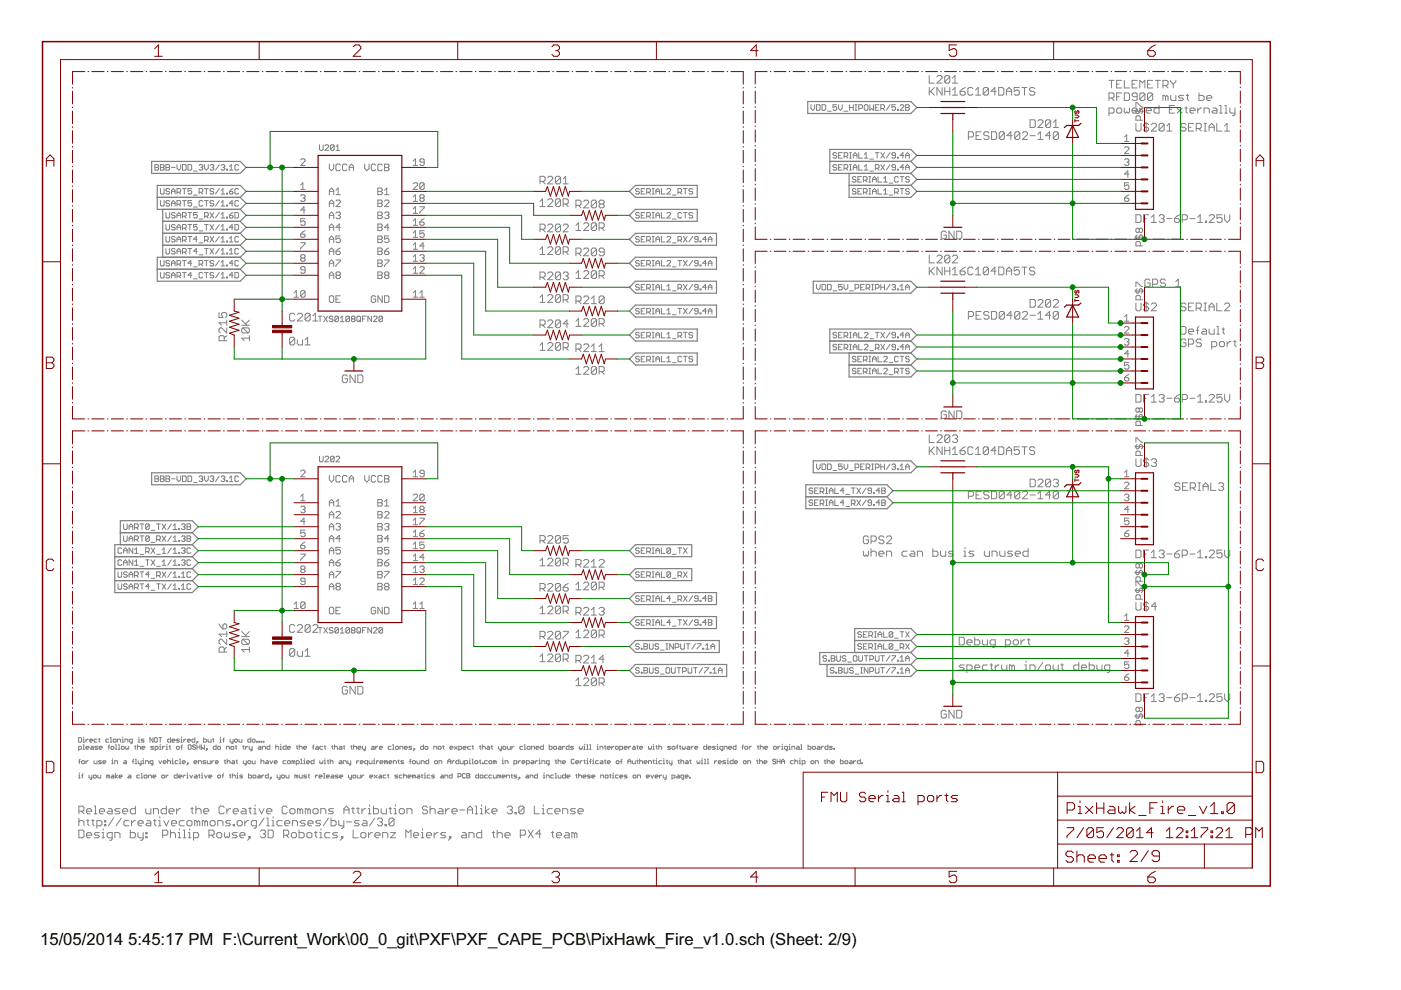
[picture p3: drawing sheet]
<svg xmlns="http://www.w3.org/2000/svg" width="297mm" height="210mm" viewBox="0 0 297 210" stroke-linecap="round" stroke-linejoin="round" font-family="sans-serif">
<defs><g id="words">
<g font-size="4">
<text x="8.5" y="200.4">15/05/2014</text>
<text x="27.2" y="200.4">5:45:17 PM F:\Current_Work\00_0_git\PXF\PXF_CAPE_PCB\PixHawk_Fire_v1.0.sch (Sheet: 2/9)</text>
</g>
</g></defs>
<g fill="none" stroke="#808080" stroke-width=".21">
<path d="M197 16v1.6h1.1M197 18.6v1.6M197.3 19.4l.8 .8M198.1 18.6l-1.1 1M198.6 16.3l.3-.3h.6l.2 .3v.3l-1.1 1h1.1M199.7 18.6v1.6l-1.1-1.6v1.6M200.3 18.6v1.6M200.3 19.4h1.1M201.4 16.3l-.3-.3h-.5l-.3 .3v1.1M201.4 16.3v1.1l-.3 .2h-.5l-.3-.2M201.4 18.6v1.6M201.4 16.3l-1.1 1.1"/>
<path d="M201.9 19.1l.6-.5v1.6M201.9 16.6l.6-.6v1.6M201.9 17.6h1.1M203.6 19.4h.8l.3 .2v.3l-.3 .3h-.6l-.2-.3zM204.7 18.6l-.6 .2-.5 .6M206.3 18.8l-.3-.2h-.5l-.3 .2v1.1l.3 .3h.5l.3-.3M206.8 19.1l.6-.5v1.6M209.6 18.8v1.1l-.3 .3h-.6l-.2-.3M209.6 18.8l-.3-.2h-.6l-.2 .2v1.1M209.6 18.8l-1.1 1.1M211.2 19.4h-1.1l.8-.8v1.6M211.8 18.6h.8l.2 .2v1.1l-.2 .3h-.8z"/>
<path d="M213.4 19.4h1.1M216.1 18.6h-1.1v.8l.6-.3h.2l.3 .3v.5l-.3 .3h-.5l-.3-.3M216.7 18.6h1M217.2 18.6v1.6M219.4 18.8l-.3-.2h-.5l-.3 .2v.3l.3 .3h.5l.3 .2v.3l-.3 .3h-.5l-.3-.3M235.1 17h1.1M235.6 17v1.6M236.7 17.8h.6M237.8 17h-1.1v1.6h1.1M237.8 19.7h-1.1v1.6M238.4 17v1.6h1.1M238.4 19.7h.8l.3 .3v1.1l-.3 .2h-.8z"/>
<path d="M240 17.8h.6M241.1 17h-1.1v1.6h1.1M241.7 18.6v-1.6l.5 .6 .5-.6v1.6M242.7 20l-.2-.3h-.6l-.2 .3v1.1M242.7 20v1.1l-.2 .2h-.6l-.2-.2M242.7 20l-1 1.1M243.3 17.8h.5M244.4 17h-1.1v1.6h1.1M244.4 20l-.3-.3h-.5l-.3 .3v1.1M244.4 20v1.1l-.3 .2h-.5l-.3-.2M244.4 20l-1.1 1.1M244.9 17h1.1"/>
<path d="M245.5 17v1.6M246.6 18.1h.8l.2-.3v-.5l-.2-.3h-.8v1.6M247.1 18.1l.5 .5M248.2 17v.3l.6 .5M248.8 17.8v.8M249.3 17v.3l-.5 .5M251.8 20v1.1l.2 .2M254.2 19.7v1.6h.8l.3-.2v-.6l-.3-.3h-.8M32.9 35.5h.5M32.9 34.9h.5l.2 .2-.2 .4 .2 .4-.2 .2h-.5zM34 35.5h.6M34 40v1l.2 .1h.4l.2-.1v-1"/>
<path d="M34 34.9h.6l.2 .2-.2 .4 .2 .4-.2 .2h-.6zM35.2 34.9h.6l.2 .2-.2 .4 .2 .4-.2 .2h-.6zM35.2 35.5h.6M36.4 35.5h.7M37.5 34.9v.8l.4 .4 .4-.4v-.8M38.7 40h.8M38.7 34.9h.6l.2 .2v.8l-.2 .2h-.6zM39.1 40v1.1M39.9 34.9h.5l.2 .2v.8l-.2 .2h-.5zM40.6 40h-.7v.6l.4-.2 .3 .2v.4l-.2 .1h-.3l-.2-.1M41 36.3h.8M42.2 35.1l.2-.2h.4l.2 .2-.2 .4"/>
<path d="M42.6 35.5h.2M42.8 35.5l.2 .2-.2 .4h-.4l-.2-.2M43.4 40h.8M43.4 34.9v.8l.4 .4 .4-.4v-.8M43.8 40v1.1M44.5 35.1l.2-.2h.4l.2 .2-.2 .4M44.9 35.5h.2M45.1 35.5l.2 .2-.2 .4h-.4l-.2-.2M46.5 34.9l-.8 1.2M46.5 40l-.8 1.1M46.9 35.1l.2-.2h.4l.2 .2-.2 .4M47.3 35.5h.2"/>
<path d="M47.5 35.5l.2 .2-.2 .4h-.4l-.2-.2M48 35.9h.2v.2h-.2zM48.6 36.1h.8M48.6 35.3l.4-.4v1.2M49.4 40l-.8 .6M50.6 35.1l-.2-.2h-.4l-.2 .2v.8l.2 .2h.4l.2-.2M63.8 39.2l.4-.4v1.4M63.8 33.9l.2-.2h.5l.2 .2v.2l-.9 1h.9M67.7 30.7v1l.2 .2h.4l.2-.2v-1M68.9 30.9l.2-.2h.4l.2 .2v.2l-.8 .8h.8M69.8 34.8v.9l.5 .5 .5-.5v-.9M70.8 30.9v.8l-.1 .2h-.4l-.2-.2"/>
<path d="M70.8 30.9l-.1-.2h-.4l-.2 .2v.8M70.8 30.9l-.7 .8M71.2 31.9h.8M71.2 31.1l.4-.4v1.2M72.2 35l-.3-.2h-.4l-.3 .2v1l.3 .2h.4l.3-.2M73.6 35l-.3-.2h-.4l-.3 .2v1l.3 .2h.4l.3-.2M74 36.2v-.9l.5-.5 .5 .5v.9M74 35.5h1M77.3 34.8v.9l.5 .5 .5-.5v-.9M79.7 35l-.3-.2h-.4l-.3 .2v1l.3 .2h.4l.3-.2M80.1 39.9h.7l.2 .2-.2 .5 .2 .4-.2 .3h-.7zM81 35l-.2-.2h-.5l-.2 .2v1l.2 .2h.5l.2-.2"/>
<path d="M81.5 34.8h.7l.3 .2-.3 .5 .3 .5-.3 .2h-.7zM81.5 35.5h.7M87.6 34.1l.5-.4v1.4M87.6 39l.2-.2h.5l.2 .2v.2l-.9 1h.9M87.6 35.1h.9M89.9 34.4h-.7l-.2-.3 .2-.4h.5l.2 .2v.9l-.2 .3h-.5l-.2-.3M89.9 39l-.2-.2h-.5l-.2 .2v.9M89.9 39v.9l-.2 .3h-.5l-.2-.3M89.9 39l-.9 .9M114.5 38.5h.8l.3-.3v-.6l-.3-.2h-.8v1.6M115 38.5l.6 .5M116.1 37.6l.3-.2h.5l.3 .2v.3l-1.1 1.1h1.1"/>
<path d="M118.9 37.6l-.3-.2h-.6l-.2 .2v1.1M118.9 37.6v1.1l-.3 .3h-.6l-.2-.3M118.9 37.6l-1.1 1.1M119.4 39h1.1M119.4 37.9l.5-.5v1.6M136.7 40h-.7v1.1h.7M138.3 40h.4M138.5 40v1.1M140.2 40v1.1h.8M144.9 40h.8M145.3 40v1.1M171.9 22.2v.8l.4 .4 .4-.4v-.8"/>
<path d="M173.1 22.2h.6l.2 .2v.8l-.2 .2h-.6zM174.3 22.2h.6l.2 .2v.8l-.2 .2h-.6zM175.5 23.6h.7M177.4 35.1l-.2-.2h-.4l-.2 .2 .2 .4h.4l.2 .2-.2 .4h-.4l-.2-.2M177.4 22.2h-.8v.6l.4-.2 .4 .2v.4l-.2 .2h-.4l-.2-.2M177.4 32.6l-.2-.2h-.4l-.2 .2 .2 .4h.4l.2 .1-.2 .4h-.4l-.2-.2M177.8 35.5h.4M177.8 22.2v.8l.4 .4 .4-.4v-.8M177.8 33h.4M178.6 32.4h-.8v1.1h.8M178.6 34.9h-.8v1.2h.8M179 33.1h.5l.2-.1v-.4l-.2-.2h-.5v1.1"/>
<path d="M179 35.7h.5l.2-.2v-.4l-.2-.2h-.5v1.2M179 23.6h.7M179.3 33.1l.4 .4M179.3 35.7l.4 .4M180.1 32.4h.4M180.1 33.5h.4M180.1 34.9h.4M180.1 36.1h.4M180.1 22.2v1.2M180.1 22.8h.8M180.3 32.4v1.1M180.3 34.9v1.2"/>
<path d="M180.9 35.5h.8M180.9 22.2v1.2M180.9 33.5v-.7l.4-.4 .4 .4v.7M180.9 36.1v-.8l.4-.4 .4 .4v.8M180.9 33h.8M181.3 23.4h.4M181.3 22.2h.4M181.5 37.6l-.2-.2h-.4l-.2 .2 .2 .4h.4l.2 .2-.2 .4h-.4l-.2-.2M181.5 22.2v1.2M181.9 38h.4M182.1 23h.6l.2-.2v-.4l-.2-.2h-.6v1.2M182.1 32.4v1.1h.8"/>
<path d="M182.1 34.9v1.2h.8M182.7 37.4h-.8v1.2h.8M182.7 40h-.8v1.1h.8M183 38.2h.6l.2-.2v-.4l-.2-.2h-.6v1.2M183.2 22.4l.3-.2h.3l.2 .2v.8l-.2 .2h-.3l-.3-.2zM183.2 32.8l.4-.4v1.1M183.2 33.5h.8M183.2 35.3l.4-.4v1.2M183.2 36.1h.8M183.5 38.2l.3 .4M184.2 37.4h.4M184.2 38.6h.4"/>
<path d="M184.2 40h.4M184.4 22.2v1.2l.4-.4 .4 .4v-1.2M184.4 37.4v1.2M184.4 40v1.1M184.4 33.7h.8M184.4 36.3h.8M185 38.6v-.8l.4-.4 .4 .4v.8M185 38h.8M185.6 32.4h.8M185.6 35.7h.6l.2-.2v-.4l-.2-.2h-.6v1.2M185.6 22.8h.4M186 32.4v1.1"/>
<path d="M186 35.7l.4 .4M186.2 37.4v1.2h.7M186.2 40v1.1h.7M186.4 22.2h-.8v1.2h.8M186.8 23h.5l.2-.2v-.4l-.2-.2h-.5v1.2M186.8 32.4l.7 1.1M186.8 34.9l.7 1.2M187.1 23l.4 .4M187.3 38.6h.8M187.3 37.8l.4-.4v1.2M187.5 32.4l-.7 1.1M187.5 34.9l-.7 1.2"/>
<path d="M188.5 38.8h.8M188.7 32.4l-.8 1.1M188.7 34.9l-.8 1.2M188.7 22.2l-.8 1.2M189.9 33h-.6l-.2-.2 .2-.4h.4l.2 .2v.7l-.2 .2h-.4l-.2-.2M189.9 35.5h-.6l-.2-.2 .2-.4h.4l.2 .2v.8l-.2 .2h-.4l-.2-.2M189.9 22.2h-.8v.6l.4-.2 .4 .2v.4l-.2 .2h-.4l-.2-.2M190.3 23.2h.2v.2h-.2zM190.3 33.3h.2v.2h-.2zM190.3 35.9h.2v.2h-.2zM190.5 37.6l-.2-.2h-.4l-.2 .2v.8l.2 .2h.4l.2-.2M190.8 22.4l.3-.2h.3l.2 .2v.2l-.8 .8h.8"/>
<path d="M190.8 37.4h.8M190.8 40h.8M191.2 37.4v1.2M191.2 40v1.1M191.6 33h-.8l.6-.6v1.1M191.6 35.5h-.8l.6-.6v1.2M192 35.5h.8M192 22.2h.6l.2 .2-.2 .4 .2 .4-.2 .2h-.6zM192 33.5v-.7l.4-.4 .4 .4v.7M192 36.1v-.8l.4-.4 .4 .4v.8M192 33h.8M192 22.8h.6"/>
<path d="M192.8 37.6l-.2-.2h-.4l-.2 .2 .2 .4h.4l.2 .2-.2 .4h-.4l-.2-.2M201.9 20.2h1.1M205.3 29h.8l.3-.2v-.6l-.3-.3h-.8v1.7M206.8 20.2h1.1M206.9 28.8h.6M208 27.9h-1.1v1.7h1.1M209.7 28.2l-.3-.3h-.5l-.3 .3v.3l.3 .3h.5l.3 .2v.3l-.3 .3h-.5l-.3-.3M210.2 27.9h.8l.3 .3v1.1l-.3 .3h-.8zM212.9 28.2v1.1l-.2 .3h-.6l-.2-.3M212.9 28.2l-.2-.3h-.6l-.2 .3v1.1M212.9 28.2l-1 1.1M213.4 20.2v-1.1l.5-.5 .6 .5v1.1"/>
<path d="M214.6 28.8h-1.1l.8-.9v1.7M216.2 28.2l-.3-.3h-.5l-.3 .3v1.1M216.2 28.2v1.1l-.3 .3h-.5l-.3-.3M216.2 28.2l-1.1 1.1M216.8 28.2l.2-.3h.6l.2 .3v.3l-1 1.1h1M218.4 25.4h.8l.3 .3v1.1l-.3 .2h-.8zM218.4 28.8h1.1M220 29.6h1.1M220 28.5l.6-.6v1.7M220 25.7l.3-.3h.6l.2 .3v.3l-1.1 1h1.1M222.8 25.7l-.3-.3h-.5l-.3 .3v1.1M222.8 28.8h-1.1l.8-.9v1.7"/>
<path d="M222.8 25.7v1.1l-.3 .2h-.5l-.3-.2M222.8 25.7l-1.1 1.1M223.3 27h1.1M223.3 26l.6-.6v1.6M224.4 28.2l-.3-.3h-.5l-.3 .3v1.1M224.4 28.2v1.1l-.3 .3h-.5l-.3-.3M224.4 28.2l-1.1 1.1M235.1 20.8h.8l.3-.3v-.5l-.3-.3h-.8v1.6M235.1 24h.8l.3-.3v-.5l-.3-.3h-.8v1.6M235.6 20.8l.6 .5M236.7 23.2l.3-.3h.6l.2 .3v.5l-.2 .3h-.6l-.3-.3zM236.7 20.5h.6"/>
<path d="M238.4 22.9v.8l.3 .3 .2-.3 .3 .3 .3-.3v-.8M238.4 33.9l.3-.2h.4l.3 .2-.3 .5M238.4 29.1l.5-.5v1.4M238.4 30h1M238.4 31.4l.3-.3h.4l.3 .3v.2l-1 .9h1M238.9 34.4h.2M239.1 34.4l.3 .2-.3 .5h-.4l-.3-.3M239.4 38.8h-1v.7l.5-.3 .5 .3v.4l-.3 .3h-.4l-.3-.3M239.4 36.9h-1l.7-.7v1.4M240 23.5h1.1v-.3l-.3-.3h-.5l-.3 .3v.5l.3 .3h.5M240.6 23.6h1.9M240.8 26.2v1.3l.3 .3h.5l.3-.3v-1.3"/>
<path d="M240.8 22.7v-1h.3l.9 1h.2M241.1 23.1l-.3 .3v.4l.3 .3 .4-.3v-.4l.3-.3 .4 .3v.4l-.2 .3M241.1 20.5h-.8l-.3-.3v-.2l.3-.3h.5l.3 .3v1.1l-.3 .2h-.5l-.3-.2M241.7 22.9v1.1M241.8 25.5v-.7l-.3-.2h-.4l-.3 .2v.7h1.4M242.5 22.9h-.3l-.5 .6M243 23.5h1.1v-.3l-.3-.3h-.5l-.3 .3v.5l.3 .3h.5M243 25.9v2.2M243.5 26.4l-.2-.2h-.6l-.2 .2v.3l.2 .3h.6l.2 .3v.2l-.2 .3h-.6l-.2-.3M244.1 26.4l.3-.2h.5l.3 .2v.3l-1.1 1.1h1.1M245.7 22.4v1.6h-.8l-.2-.3v-.5l.2-.3h.8M246.8 26.4l-.3-.2h-.5l-.3 .2v1.1"/>
<path d="M246.8 26.4v1.1l-.3 .3h-.5l-.3-.3M246.8 26.4l-1.1 1.1M247.1 20.5l-.3-.3h-.2v1.1M247.1 20.5l.3-.3 .2 .3v.8M247.1 20.5v.8M247.4 27.8h1.1M247.4 26.7l.5-.5v1.6M247.9 23.2h.6M248.2 20.2v.9l.3 .2h.8v-1.1M249 22.4h-1.1v1.6h1.1M249.6 22.9l1.1 1.1M250.7 22.9l-1.1 1.1"/>
<path d="M250.9 20.2h-.8l-.2 .3 .2 .3h.6l.2 .3-.2 .2h-.8M251.2 22.9h.6M251.4 26.4l-.2-.2h-.6l-.2 .2v.3l.2 .3h.6l.2 .3v.2l-.2 .3h-.6l-.2-.3M251.5 22.6v1.1l.3 .3M251.5 20.2h.5M252 27h.5M252.3 23.5h1.1v-.3l-.3-.3h-.5l-.3 .3v.5l.3 .3h.5M253.1 26.2h-1.1v1.6h1.1M253.6 27.3h.8l.3-.3v-.6l-.3-.2h-.8v1.6M253.9 22.9v1.1M254.2 27.3l.5 .5M254.7 22.9h-.2l-.6 .6"/>
<path d="M255.3 26.2h.5M255.3 27.8h.5M255.3 24v-1.1h.8l.3 .3v.8M255.5 26.2v1.6M255.8 20.8h1.1v-.3l-.2-.3h-.6l-.3 .3v.6l.3 .2h.6M256.3 27.8v-1.1l.6-.5 .5 .5v1.1M256.3 27h1.1M257.2 22.9h.5l.3 .3v.8h-.8l-.3-.3 .3-.2h.8M258 26.2v1.6h1.1M258.6 24h.5M258.6 22.4h.2v1.6M259.6 27.8h1.1"/>
<path d="M259.6 26.7l.6-.5v1.6M259.7 24h.5M259.7 22.4h.2v1.6M260.8 22.9v.8l.2 .3h.8M261.8 22.9v1.4l-.2 .2h-.3M34 55.2v1l.2 .2h.4l.2-.2v-1M34 42.5v1l.2 .2h.4l.2-.2v-1M34 57.8v.9l.2 .2h.4l.2-.2v-.9M35.2 45.1v.9l.2 .2h.4l.2-.2v-.9M35.2 47.6v1l.2 .2h.4l.2-.2v-1M35.2 50.1v1l.2 .2h.4l.2-.2v-1M35.2 52.7v1l.2 .1h.4l.2-.1v-1"/>
<path d="M36 40.2l-.2-.2h-.4l-.2 .2 .2 .4h.4l.2 .2-.2 .3h-.4l-.2-.1M36 42.7l-.2-.2h-.4l-.2 .2 .2 .4h.4l.2 .2-.2 .4h-.4l-.2-.2M36 55.4l-.2-.2h-.4l-.2 .2 .2 .4h.4l.2 .2-.2 .4h-.4l-.2-.2M36 58l-.2-.2h-.4l-.2 .2 .2 .4h.4l.2 .1-.2 .4h-.4l-.2-.2M36.4 41.1v-.7l.3-.4 .4 .4v.7M36.4 43.7v-.8l.3-.4 .4 .4v.8M36.4 56.4v-.8l.3-.4 .4 .4v.8M36.4 58.9v-.8l.3-.3 .4 .3v.8M36.4 40.6h.7M36.4 43.1h.7M36.4 55.8h.7M36.4 58.4h.7"/>
<path d="M37.1 45.3l-.2-.2h-.3l-.2 .2 .2 .4h.3l.2 .1-.2 .4h-.3l-.2-.2M37.1 47.8l-.2-.2h-.3l-.2 .2 .2 .4h.3l.2 .2-.2 .4h-.3l-.2-.2M37.1 50.3l-.2-.2h-.3l-.2 .2 .2 .4h.3l.2 .2-.2 .4h-.3l-.2-.2M37.1 52.9l-.2-.2h-.3l-.2 .2 .2 .4h.3l.2 .2-.2 .3h-.3l-.2-.1M37.5 45.7h.8M37.5 48.2h.8M37.5 50.7h.8M37.5 53.3h.8M37.5 40.8h.6l.2-.2v-.4l-.2-.2h-.6v1.1M37.5 56h.6l.2-.2v-.4l-.2-.2h-.6v1.2M37.5 43.3h.6l.2-.2v-.4l-.2-.2h-.6v1.2M37.5 46.2v-.8l.4-.3 .4 .3v.8"/>
<path d="M37.5 48.8v-.8l.4-.4 .4 .4v.8M37.5 51.3v-.8l.4-.4 .4 .4v.8M37.5 53.8v-.7l.4-.4 .4 .4v.7M37.5 58.5h.6l.2-.1v-.4l-.2-.2h-.6v1.1M37.9 56l.4 .4M37.9 58.5l.4 .4M37.9 40.8l.4 .3M37.9 43.3l.4 .4M38.7 48.4h.6l.2-.2v-.4l-.2-.2h-.6v1.2M38.7 55.2h.8M38.7 50.9h.6l.2-.2v-.4l-.2-.2h-.6v1.2M38.7 45.8h.6l.2-.1v-.4l-.2-.2h-.6v1.1"/>
<path d="M38.7 53.5h.6l.2-.2v-.4l-.2-.2h-.6v1.1M38.7 57.8h.8M38.7 42.5h.8M39.1 50.9l.4 .4M39.1 42.5v1.2M39.1 55.2v1.2M39.1 57.8v1.1M39.1 48.4l.4 .4M39.1 45.8l.4 .4M39.1 53.5l.4 .3M39.9 50.1h.7M39.9 47.6h.7"/>
<path d="M39.9 45.1h.7M39.9 52.7h.7M40.3 45.1v1.1M40.3 47.6v1.2M40.3 50.1v1.2M40.3 52.7v1.1M40.6 55.8h-.7l.5-.6v1.2M40.6 58.4h-.7l.5-.6v1.1M40.6 42.5h-.7v.6l.4-.2 .3 .2v.4l-.2 .2h-.3l-.2-.2M41 56.6h.8M41 41.4h.8M41 59.1h.8"/>
<path d="M41 43.9h.8M41.8 45.1h-.8v.6l.6-.3 .2 .3v.3l-.2 .2h-.4l-.2-.2M41.8 47.6h-.8v.6l.6-.2 .2 .2v.4l-.2 .2h-.4l-.2-.2M41.8 50.7h-.8l.6-.6v1.2M41.8 53.3h-.8l.6-.6v1.1M42.2 40.8h.6l.2-.2v-.4l-.2-.2h-.6v1.1M42.2 56h.6l.2-.2v-.4l-.2-.2h-.6v1.2M42.2 51.5h.8M42.2 49h.8M42.2 46.4h.8M42.2 54h.8M42.6 56l.4 .4"/>
<path d="M42.6 40.8l.4 .3M43 58l-.2-.2h-.4l-.2 .2v.7l.2 .2h.4l.2-.2M43 42.7l-.2-.2h-.4l-.2 .2v.8l.2 .2h.4l.2-.2M43.4 50.9h.6l.2-.2v-.4l-.2-.2h-.6v1.2M43.4 55.2h.8M43.4 45.8h.6l.2-.1v-.4l-.2-.2h-.6v1.1M43.4 47.6h.8M43.4 52.7h.8M43.4 57.8h.8M43.4 42.5h.8M43.8 50.9l.4 .4M43.8 42.5v1.2"/>
<path d="M43.8 47.6v1.2M43.8 52.7v1.1M43.8 55.2v1.2M43.8 57.8v1.1M43.8 45.8l.4 .4M44.5 50.1l.8 1.2M44.5 47.6l.8 1.2M44.5 45.1l.8 1.1M44.5 52.7l.8 1.1M45.3 55.4l-.2-.2h-.4l-.2 .4 .2 .2h.4l.2 .4-.2 .2h-.4l-.2-.2M45.3 42.7l-.2-.2h-.4l-.2 .4 .2 .2h.4l.2 .4-.2 .2h-.4l-.2-.2M45.3 40.2l-.2-.2h-.4l-.2 .4 .2 .2h.4l.2 .4-.2 .1h-.4l-.2-.1"/>
<path d="M45.3 58l-.2-.2h-.4l-.2 .3 .2 .3h.4l.2 .3-.2 .2h-.4l-.2-.2M45.3 50.1l-.8 1.2M45.3 47.6l-.8 1.2M45.3 45.1l-.8 1.1M45.3 52.7l-.8 1.1M46.5 50.1l-.8 1.2M46.5 55.2l-.8 1.2M46.5 47.6l-.8 1.2M46.5 45.1l-.8 1.1M46.5 52.7l-.8 1.1M46.5 57.8l-.8 1.1M46.5 42.5l-.8 1.2"/>
<path d="M46.9 40.4l.4-.4v1.1M46.9 42.9l.4-.4v1.2M46.9 45.4l.4-.3v1.1M46.9 48l.4-.4v1.2M46.9 50.5l.4-.4v1.2M46.9 53.1l.4-.4v1.1M46.9 55.6l.4-.4v1.2M46.9 58.1l.4-.3v1.1M46.9 41.1h.8M46.9 56.4h.8M46.9 51.3h.8M46.9 48.8h.8"/>
<path d="M46.9 46.2h.8M46.9 53.8h.8M46.9 58.9h.8M46.9 43.7h.8M48 41h.2v.1h-.2zM48 43.5h.2v.2h-.2zM48 46h.2v.2h-.2zM48 48.6h.2v.2h-.2zM48 51.1h.2v.2h-.2zM48 53.7h.2v.1h-.2zM48 56.2h.2v.2h-.2zM48 58.7h.2v.2h-.2z"/>
<path d="M48.6 40.6h.6l.2 .4-.2 .1h-.4l-.2-.1zM48.6 45.7h.6l.2 .3-.2 .2h-.4l-.2-.2zM48.6 53.1l.4-.4v1.1M48.6 51.3h.8M48.6 50.5l.4-.4v1.2M48.6 53.8h.8M49.4 43.1h-.8l.6-.6v1.2M49.4 48.2h-.8l.6-.6v1.2M49.4 55.8h-.8l.6-.6v1.2M49.4 58.4h-.8l.6-.6v1.1M49.4 45.1l-.8 .6M49.8 45.1h.6l.2 .2v.7l-.2 .2h-.6z"/>
<path d="M49.8 47.6h.6l.2 .2v.8l-.2 .2h-.6zM49.8 57.8h.6l.2 .2v.7l-.2 .2h-.6zM50.6 55.4l-.2-.2h-.4l-.2 .2v.8l.2 .2h.4l.2-.2M50.6 40.2l-.2-.2h-.4l-.2 .2v.8l.2 .1h.4l.2-.1M50.6 50.3l-.2-.2h-.4l-.2 .2v.8l.2 .2h.4l.2-.2M50.6 42.7l-.2-.2h-.4l-.2 .2v.8l.2 .2h.4l.2-.2M50.6 52.9l-.2-.2h-.4l-.2 .2v.8l.2 .1h.4l.2-.1M63.8 41.5l.2-.2h.5l.2 .2-.2 .5M63.8 40.2h.9M63.8 49.6h.7l.2 .5-.2 .2h-.5l-.2-.2zM63.8 51.5h.9v.2l-.9 .9v.3M64 54.7l-.2-.2 .2-.5h.5l.2 .2-.2 .5"/>
<path d="M64 54.7l-.2 .2 .2 .5h.5l.2-.2-.2-.5M64 54.7h.5M64.2 42h.3M64.5 42l.2 .2-.2 .5h-.5l-.2-.2M64.7 46.4h-.9v.7l.7-.3 .2 .3v.4l-.2 .3h-.5l-.2-.3M64.7 57.2h-.7l-.2-.2 .2-.5h.5l.2 .3v.9l-.2 .2h-.5l-.2-.2M64.7 44.5h-.9l.7-.7v1.4M64.7 48.9l-.9 .7M69.8 56.5v-.9l.5-.5 .5 .5v.9M69.8 41.3v-1l.5-.4 .5 .4v1M69.8 43.8v-.9l.5-.5 .5 .5v.9M69.8 46.4v-1l.5-.4 .5 .4v1"/>
<path d="M69.8 48.9v-.9l.5-.5 .5 .5v.9M69.8 51.4v-.9l.5-.5 .5 .5v.9M69.8 54v-1l.5-.4 .5 .4v1M69.8 59.1v-1l.5-.4 .5 .4v1M69.8 40.6h1M69.8 43.1h1M69.8 45.7h1M69.8 48.2h1M69.8 50.7h1M69.8 53.3h1M69.8 55.8h1M69.8 58.4h1"/>
<path d="M71.2 53.3h.7l.3 .4-.3 .3h-.4l-.3-.3zM71.2 40.3l.5-.4v1.4M71.2 41.3h1M71.2 42.7l.3-.3h.4l.3 .3v.2l-1 .9h1M71.2 45.2l.3-.2h.4l.3 .2-.3 .5M71.2 55.1h1v.3l-1 .9v.2M71.5 58.4l-.3-.3 .3-.4h.4l.3 .2-.3 .5M71.5 58.4l-.3 .2 .3 .5h.4l.3-.3-.3-.4M71.5 58.4h.4M71.7 45.7h.2M71.9 45.7l.3 .2-.3 .5h-.4l-.3-.3M72.2 50h-1v.7l.7-.2 .3 .2v.5l-.3 .2h-.4l-.3-.2"/>
<path d="M72.2 48.2h-1l.7-.7v1.4M72.2 52.6l-1 .7M80.1 42.4h.7l.2 .3-.2 .4 .2 .5-.2 .2h-.7zM80.1 45h.7l.2 .2-.2 .5 .2 .4-.2 .3h-.7zM80.1 47.5h.7l.2 .2-.2 .5 .2 .5-.2 .2h-.7zM80.1 50h.7l.2 .3-.2 .4 .2 .5-.2 .2h-.7zM80.1 52.6h.7l.2 .2-.2 .5 .2 .4-.2 .3h-.7zM80.1 55.1h.7l.2 .3-.2 .4 .2 .5-.2 .2h-.7zM80.1 57.7h.7l.2 .2-.2 .5 .2 .4-.2 .3h-.7zM80.1 40.6h.7M80.1 43.1h.7M80.1 45.7h.7"/>
<path d="M80.1 48.2h.7M80.1 50.7h.7M80.1 53.3h.7M80.1 55.8h.7M80.1 58.4h.7M81.5 53.3h.7l.3 .4-.3 .3h-.4l-.3-.3zM81.5 55.1h1v.3l-1 .9v.2M81.5 42.7l.3-.3h.4l.3 .3v.2l-1 .9h1M81.5 45.2l.3-.2h.4l.3 .2-.3 .5M81.5 41.3h1M81.5 40.3l.5-.4v1.4M81.8 58.4l-.3-.3 .3-.4h.4l.3 .2-.3 .5"/>
<path d="M81.8 58.4l-.3 .2 .3 .5h.4l.3-.3-.3-.4M81.8 58.4h.4M82 45.7h.2M82.2 45.7l.3 .2-.3 .5h-.4l-.3-.3M82.5 48.2h-1l.7-.7v1.4M82.5 50h-1v.7l.7-.2 .3 .2v.5l-.3 .2h-.4l-.3-.2M82.5 52.6l-1 .7M87.6 41.8l.5-.5v1.4M87.6 44.3l.5-.5v1.4M87.6 46.8l.5-.4v1.4M87.6 49.4l.5-.5v1.4M87.6 51.9l.5-.4v1.4"/>
<path d="M87.6 54.5l.5-.5v1.4M87.6 57l.5-.5v1.4M87.6 42.7h.9M87.6 47.8h.9M87.6 50.3h.9M87.6 55.4h.9M87.6 57.9h.9M87.6 45.2h.9M87.6 52.9h.9M89 43.8h.9v.3l-.9 .9v.2M89 47.1h.7l.2 .4-.2 .3h-.5l-.2-.3zM89 54.2l.2-.2h.5l.2 .2-.2 .5"/>
<path d="M89 56.8l.2-.3h.5l.2 .3v.2l-.9 .9h.9M89.2 42l-.2-.2 .2-.5h.5l.2 .2-.2 .5M89.2 42l-.2 .2 .2 .5h.5l.2-.2-.2-.5M89.2 42h.5M89.5 54.7h.2M89.7 54.7l.2 .2-.2 .5h-.5l-.2-.2M89.9 48.9h-.9v.7l.7-.2 .2 .2v.5l-.2 .2h-.5l-.2-.2M89.9 46.4l-.9 .7M89.9 52.2h-.9l.7-.7v1.4M114.5 52.9l.5-.6v1.7M114.5 42.7l.5-.5v1.6M114.5 54h1.1"/>
<path d="M114.5 43.8h1.1M114.5 58.8h.8l.3-.3v-.5l-.3-.3h-.8v1.6M114.5 48.6h.8l.3-.3v-.5l-.3-.3h-.8v1.6M115 48.6l.6 .5M115 58.8l.6 .5M116.1 52.6l.3-.3h.5l.3 .3v.3l-1.1 1.1h1.1M116.1 42.4l.3-.2h.5l.3 .2v.3l-1.1 1.1h1.1M116.1 47.8l.3-.3h.5l.3 .3v.3l-1.1 1h1.1M116.1 58l.3-.3h.5l.3 .3v.2l-1.1 1.1h1.1M118.9 58v1l-.3 .3h-.6l-.2-.3M118.9 52.6v1.1l-.3 .3h-.6l-.2-.3M118.9 52.6l-.3-.3h-.6l-.2 .3v1.1"/>
<path d="M118.9 42.4l-.3-.2h-.6l-.2 .2v1.1M118.9 47.8l-.3-.3h-.6l-.2 .3v1.1M118.9 58l-.3-.3h-.6l-.2 .3v1M118.9 42.4v1.1l-.3 .3h-.6l-.2-.3M118.9 47.8v1.1l-.3 .2h-.6l-.2-.2M118.9 52.6l-1.1 1.1M118.9 42.4l-1.1 1.1M118.9 47.8l-1.1 1.1M118.9 58l-1.1 1M119.4 53.4h.8l.3-.3v-.5l-.3-.3h-.8v1.7M119.4 43.3h.8l.3-.3v-.6l-.3-.2h-.8v1.6M119.4 47.8l.3-.3h.5l.3 .3v.3l-1.1 1h1.1"/>
<path d="M119.4 58l.3-.3h.5l.3 .3v.2l-.3 .3M119.9 53.4l.6 .6M119.9 43.3l.6 .5M119.9 58.5h.3M120.2 58.5l.3 .3v.2l-.3 .3h-.5l-.3-.3M122.1 53.7h.8l.3-.3v-.5l-.3-.3h-.8v1.6M122.1 58l.5-.6v1.6M122.1 47.8l.5-.6v1.7M122.1 59h1.1M122.1 48.9h1.1M122.1 43.5h.8l.3-.2v-.6l-.3-.3h-.8v1.7M122.6 53.7l.6 .5"/>
<path d="M122.6 43.5l.6 .6M123.7 57.7l.3-.3h.5l.3 .3v.3l-1.1 1h1.1M123.7 42.7l.3-.3h.5l.3 .3v.3l-1.1 1.1h1.1M123.7 47.5l.3-.3h.5l.3 .3v.3l-1.1 1.1h1.1M123.7 52.9l.3-.3h.5l.3 .3v.2l-1.1 1.1h1.1M126.5 52.9l-.3-.3h-.6l-.2 .3v1.1M126.5 42.7l-.3-.3h-.6l-.2 .3v1.1M126.5 57.7v1.1l-.3 .2h-.6l-.2-.2M126.5 57.7l-.3-.3h-.6l-.2 .3v1.1M126.5 47.5l-.3-.3h-.6l-.2 .3v1.1M126.5 42.7v1.1l-.3 .3h-.6l-.2-.3M126.5 47.5v1.1l-.3 .3h-.6l-.2-.3"/>
<path d="M126.5 52.9v1.1l-.3 .2h-.6l-.2-.2M126.5 57.7l-1.1 1.1M126.5 47.5l-1.1 1.1M126.5 52.9l-1.1 1.1M126.5 42.7l-1.1 1.1M127 58.5h.8l.3-.3v-.5l-.3-.3h-.8v1.6M127 48.3h.8l.3-.2v-.6l-.3-.3h-.8v1.7M127.3 43.3l-.3-.3v-.3l.3-.3h.5l.3 .3v.3l-.3 .3M127.3 43.3l-.3 .2v.3l.3 .3h.5l.3-.3v-.3l-.3-.2M127.3 43.3h.5M127.6 58.5l.5 .5M127.6 48.3l.5 .6"/>
<path d="M128.1 53.4h-.8l-.3-.3v-.2l.3-.3h.5l.3 .3v1.1l-.3 .2h-.5l-.3-.2M135.6 45.3l-.2-.2h-.4l-.2 .2 .2 .4h.4l.2 .1-.2 .4h-.4l-.2-.2M135.6 40.2l-.2-.2h-.4l-.2 .2 .2 .4h.4l.2 .2-.2 .3h-.4l-.2-.1M135.6 50.3l-.2-.2h-.4l-.2 .2 .2 .4h.4l.2 .2-.2 .4h-.4l-.2-.2M135.6 55.4l-.2-.2h-.4l-.2 .2 .2 .4h.4l.2 .2-.2 .4h-.4l-.2-.2M136 40.6h.3M136 45.7h.3M136 50.7h.3M136 55.8h.3M136.7 45.1h-.7v1.1h.7M136.7 50.1h-.7v1.2h.7M136.7 55.2h-.7v1.2h.7"/>
<path d="M137.1 40.8h.6l.2-.2v-.4l-.2-.2h-.6v1.1M137.1 45.8h.6l.2-.1v-.4l-.2-.2h-.6v1.1M137.1 50.9h.6l.2-.2v-.4l-.2-.2h-.6v1.2M137.1 56h.6l.2-.2v-.4l-.2-.2h-.6v1.2M137.5 56l.4 .4M137.5 50.9l.4 .4M137.5 40.8l.4 .3M137.5 45.8l.4 .4M138.3 41.1h.4M138.3 55.2h.4M138.3 56.4h.4M138.3 50.1h.4"/>
<path d="M138.3 51.3h.4M138.3 46.2h.4M138.3 45.1h.4M138.5 45.1v1.1M138.5 50.1v1.2M138.5 55.2v1.2M139.1 46.2v-.8l.3-.3 .4 .3v.8M139.1 41.1v-.7l.3-.4 .4 .4v.7M139.1 51.3v-.8l.3-.4 .4 .4v.8M139.1 56.4v-.8l.3-.4 .4 .4v.8M139.1 40.6h.7M139.1 45.7h.7"/>
<path d="M139.1 50.7h.7M139.1 55.8h.7M140.2 45.1v1.1h.8M140.2 50.1v1.2h.8M140.2 55.2v1.2h.8M141.4 50.3l.2-.2h.4l.2 .2v.2l-.8 .8h.8M141.4 40.2l.2-.2h.4l.2 .2v.2l-.8 .7h.8M141.4 55.4l.2-.2h.4l.2 .2v.2l-.8 .8h.8M141.4 45.3l.2-.2h.4l.2 .2v.1l-.8 .8h.8M142.6 56.6h.7M142.6 41.4h.7M142.6 51.5h.7"/>
<path d="M142.6 46.4h.7M143.7 40.8h.6l.2-.2v-.4l-.2-.2h-.6v1.1M143.7 50.9h.6l.2-.2v-.4l-.2-.2h-.6v1.2M143.7 55.2h.8M144.1 55.2v1.2M144.1 50.9l.4 .4M144.1 40.8l.4 .3M144.5 45.3l-.2-.2h-.4l-.2 .2v.7l.2 .2h.4l.2-.2M144.9 55.2l.8 1.2M144.9 50.1l.8 1.2M144.9 45.1h.8M145.3 45.1v1.1"/>
<path d="M145.7 55.2l-.8 1.2M145.7 50.1l-.8 1.2M146.9 45.3l-.2-.2h-.4l-.2 .2 .2 .4h.4l.2 .1-.2 .4h-.4l-.2-.2M146.9 40.2l-.2-.2h-.4l-.2 .2 .2 .4h.4l.2 .2-.2 .3h-.4l-.2-.1M146.9 55.2l-.8 1.2M146.9 50.1l-.8 1.2M148 50.7h-.6l-.1-.2 .1-.4h.4l.2 .2v.8l-.2 .2h-.4l-.1-.2M148 55.8h-.6l-.1-.2 .1-.4h.4l.2 .2v.8l-.2 .2h-.4l-.1-.2M148.4 51.1h.2v.2h-.2zM148.4 56.2h.2v.2h-.2zM149.8 50.7h-.8l.6-.6v1.2M149.8 55.8h-.8l.6-.6v1.2"/>
<path d="M150.2 56.4v-.8l.4-.4 .3 .4v.8M150.2 50.7h.7M150.2 55.8h.7M150.2 51.3v-.8l.4-.4 .3 .4v.8M181.5 40.2l-.2-.2h-.4l-.2 .2 .2 .4h.4l.2 .2-.2 .3h-.4l-.2-.1M181.9 40.6h.4M183 40.8h.6l.2-.2v-.4l-.2-.2h-.6v1.1M183.5 40.8l.3 .3M184.2 41.1h.4M185 41.1v-.7l.4-.4 .4 .4v.7M185 40.6h.8M187.3 40.4l.4-.4v1.1"/>
<path d="M187.3 41.1h.8M188.5 41.4h.8M189.7 40.8h.6l.2-.2v-.4l-.2-.2h-.6v1.1M190.1 40.8l.4 .3M192.8 40.2l-.2-.2h-.4l-.2 .2 .2 .4h.4l.2 .2-.2 .3h-.4l-.2-.1M197 54.1v1.6h1.1M197 56.6v1.7M197.3 57.5l.8 .8M198.1 56.6l-1.1 1.1M198.6 54.4l.3-.3h.6l.2 .3v.3l-1.1 1h1.1M199.7 56.6v1.7l-1.1-1.7v1.7M200.3 56.6v1.7"/>
<path d="M200.3 57.5h1.1M200.6 49.3l-.2-.3h-.6l-.2 .3v1.1l.2 .3h.6l.2-.3v-.6h-.5M201.4 54.4l-.3-.3h-.5l-.3 .3v1.1M201.4 54.4v1.1l-.3 .2h-.5l-.3-.2M201.4 56.6v1.7M201.4 54.4l-1.1 1.1M201.9 57.2l.6-.6v1.7M201.9 58.3h1.1M201.9 54.4l.3-.3h.5l.3 .3v.3l-1.1 1h1.1M202.3 49v1.7l-1.1-1.7v1.7M202.8 49h.8l.3 .3v1.1l-.3 .3h-.8zM203.6 57.5h.8l.3 .2v.3l-.3 .3h-.6l-.2-.3z"/>
<path d="M204.7 56.6l-.6 .3-.5 .6M206.3 56.9l-.3-.3h-.5l-.3 .3v1.1l.3 .3h.5l.3-.3M206.8 57.2l.6-.6v1.7M206.8 58.3h1.1M209.6 56.9l-.3-.3h-.6l-.2 .3v1.1M209.6 56.9v1.1l-.3 .3h-.6l-.2-.3M209.6 56.9l-1.1 1.1M211.2 57.5h-1.1l.8-.9v1.7M211.8 56.6h.8l.2 .3v1.1l-.2 .3h-.8zM213.4 58.3v-1.1l.5-.6 .6 .6v1.1M213.4 57.5h1.1M216.1 56.6h-1.1v.9l.6-.3h.2l.3 .3v.5l-.3 .3h-.5l-.3-.3"/>
<path d="M216.7 56.6h1M217.2 56.6v1.7M219.4 56.9l-.3-.3h-.5l-.3 .3v.3l.3 .3h.5l.3 .2v.3l-.3 .3h-.5l-.3-.3M238.4 42h.7l.3 .5-.3 .2h-.4l-.3-.2zM239.4 41.3l-1 .7M240.6 50.3h1.9M240.8 45.5h.8l.3 .3v1.1l-.3 .3h-.8zM241.1 49.8l-.3 .2v.5l.3 .2h.2l.2-.2v-.5l.5-.2 .2 .2v.5l-.2 .2M241.5 48.6l-.2-.2-.5 .2v.5l.3 .2 .4-.2M241.5 48.6l.3-.2 .4 .2v.5l-.2 .2-.5-.2M241.5 48.6v.5M241.8 52.1v-.7l-.3-.2h-.4l-.3 .2v.7h1.4"/>
<path d="M242.5 46.4h.5M243.5 45.5h-1v1.7M243.8 59.5l-.3-.3h-.5l-.3 .3v1l.3 .3h.5l.3-.3v-.5h-.5M244.1 46.1l.5-.6v1.7M244.1 47.2h1.1M245.7 45.8l.3-.3h.5l.3 .3v.3l-.3 .3M246.3 46.4h.2M246.5 46.4l.3 .2v.3l-.3 .3h-.5l-.3-.3M247.1 59.5l-.3-.3h-.5l-.3 .3v.2l.3 .3h.5l.3 .3v.2l-.3 .3h-.5l-.3-.3M247.4 46.4h1.1M249 46.4h.8l.3 .2v.3l-.3 .3h-.5l-.3-.3zM249.3 59.7l.5-.5v1.6"/>
<path d="M250.1 45.5l-.5 .3-.6 .6M250.7 46.6h.8l.2-.2v-.6l-.2-.3h-.8v1.7M252.3 46.4h1.1M253.9 47.2h1.1M253.9 46.1l.6-.6v1.7M255.6 46.9h.2v.3h-.2zM256.4 45.8l.2-.3h.6l.3 .3v.3l-1.1 1.1h1.1M259.1 45.5h-1.1v.9l.8-.3 .3 .3v.5l-.3 .3h-.5l-.3-.3M259.7 45.5v1.1l.5 .6 .5-.6v-1.1M46.4 66.3v1h.9l-.3-.5v-.3l.3-.2h.5l.3 .2v.6l-.3 .2M47.5 72.2v-.8l-.2-.2h-.6l-.3 .2v.8h1.7M48.1 69.5v1.1l-1.1-1.1h-.3l-.3 .3v.5l.3 .3"/>
<path d="M48.1 71.2l-.6 .5M48.1 67.9v1.1M48.1 68.4h-1.7l.6 .6M51.2 69h1.7M51.2 67.9l1.1 1.1M51.5 69.5h1.1l.3 .3v.5l-.3 .3M51.5 69.5l-.3 .3v.5l.3 .3h1.1M51.5 69.5l1.1 1.1M52.9 71.7h-1.7l.6 .5M52.9 71.2v1M52.9 67.9l-.8 .8M62.4 62.1l.4-.5v1.4"/>
<path d="M62.4 63h.9M62.5 71.8v1.1l-.3 .2h-.5l-.3-.2M62.5 66.7l-.3-.3h-.5l-.3 .3v1.1l.3 .3h.5l.3-.3M62.5 71.8l-.3-.3h-.5l-.3 .3v1.1M62.5 71.8l-1.1 1.1M63 72.1v.8l.3 .2h.8v-1M63 66.7l.3-.3h.6l.2 .3v.3l-1.1 1.1h1.1M64.7 73.1h1.1M64.7 72.1l.5-.6v1.6M64.7 61.8v1l-.2 .2h-.5l-.2-.2M64.7 61.8l-.2-.2h-.5l-.2 .2v1M64.7 61.8l-.9 1"/>
<path d="M65.8 66.7l-.3-.3h-.5l-.3 .3v1.1M65.8 66.7v1.1l-.3 .3h-.5l-.3-.3M65.8 66.7l-1.1 1.1M66.3 67l.6-.6v1.7M66.3 68.1h1.1M67.5 67h.8M67.9 67v1.2M68.6 67l.8 1.2M69.4 67l-.8 1.2M69.8 62.9l.3-.2h.4l.3 .2v1l-.3 .2h-.4l-.3-.2zM70.6 67.2l-.2-.2h-.4l-.2 .2 .2 .4h.4l.2 .2-.2 .4h-.4l-.2-.2M71.2 63.4h.5"/>
<path d="M71.8 67.2l-.2-.2h-.4l-.2 .2v.8M71.8 67.2v.8l-.2 .2h-.4l-.2-.2M71.8 67.2l-.8 .8M72.2 68.2h.7M72.2 67.4l.3-.4v1.2M72.2 62.7h-1v1.4h1M73.7 79.8l-.3-.3h-.5l-.3 .3v1.1l.3 .2h.5l.3-.2v-.6h-.6M74.1 67.2l-.2-.2h-.4l-.2 .2v.8M74.1 67.2v.8l-.2 .2h-.4l-.2-.2M74.1 67.2l-.8 .8M74.7 67.6l-.2-.2 .2-.4h.4l.2 .2-.2 .4M74.7 67.6h.4"/>
<path d="M74.7 67.6l-.2 .2 .2 .4h.4l.2-.2-.2-.4M75.3 79.5v1.6l-1.1-1.6v1.6M75.9 67h.3l.2 .2v.8l-.2 .2h-.3l-.2-.2v-.8zM75.9 79.5h.8l.2 .3v1.1l-.2 .2h-.8zM76.1 67.8l.3 .4M76.8 67.6h.4M77.6 67h-.8v1.2M78.8 67v1.2l-.8-1.2v1.2M79.2 67.2l.2-.2h.4l.1 .2v.2l-.7 .8h.7M79.7 62.9l-.3-.2h-.4l-.3 .2v1l.3 .2h.4l.3-.2v-.5h-.5M81 62.7v1.4l-.9-1.4v1.4M81.1 67.2l-.2-.2h-.4l-.2 .2v.8"/>
<path d="M81.1 67.2v.8l-.2 .2h-.4l-.2-.2M81.1 67.2l-.8 .8M81.5 62.7h.7l.3 .2v1l-.3 .2h-.7zM87.6 62.1l.5-.5v1.4M87.6 63h.9M89 62.1l.5-.5v1.4M89 63h.9M114.5 63l.5-.5v1.6M114.5 73.2l.5-.6v1.7M114.5 64.1h1.1M114.5 74.3h1.1M114.5 68.9h.8l.3-.2v-.6l-.3-.3h-.8v1.7"/>
<path d="M115 68.9l.6 .6M116.1 68.1l.3-.3h.5l.3 .3v.3l-1.1 1.1h1.1M116.1 62.8l.3-.3h.5l.3 .3v.2l-1.1 1.1h1.1M116.1 72.9l.3-.3h.5l.3 .3v.3l-1.1 1.1h1.1M118.9 62.8l-.3-.3h-.6l-.2 .3v1M118.9 68.1l-.3-.3h-.6l-.2 .3v1.1M118.9 72.9l-.3-.3h-.6l-.2 .3v1.1M118.9 62.8v1l-.3 .3h-.6l-.2-.3M118.9 68.1v1.1l-.3 .3h-.6l-.2-.3M118.9 72.9v1.1l-.3 .3h-.6l-.2-.3M118.9 62.8l-1.1 1M118.9 72.9l-1.1 1.1"/>
<path d="M118.9 68.1l-1.1 1.1M119.4 63.6h.8l.3-.3v-.5l-.3-.3h-.8v1.6M119.4 73.7h.8l.3-.3v-.5l-.3-.3h-.8v1.7M119.9 63.6l.6 .5M119.9 73.7l.6 .6M120.5 68.7h-1.1l.8-.9v1.7M122.1 68.1l.5-.5v1.6M122.1 78.3l.5-.6v1.7M122.1 69.2h1.1M122.1 79.4h1.1M122.1 63.8h.8l.3-.2v-.6l-.3-.2h-.8v1.6M122.1 74h.8l.3-.3v-.5l-.3-.3h-.8v1.6"/>
<path d="M122.6 63.8l.6 .6M122.6 74l.6 .5M123.7 63l.3-.2h.5l.3 .2v.3l-1.1 1.1h1.1M123.7 67.8l.3-.2h.5l.3 .2v.3l-1.1 1.1h1.1M123.7 73.2l.3-.3h.5l.3 .3v.3l-1.1 1h1.1M123.7 78l.3-.3h.5l.3 .3v.3l-1.1 1.1h1.1M125.4 73.5l.5-.6v1.6M125.4 64.4h1.1M125.4 63.3l.5-.5v1.6M125.4 74.5h1.1M126.5 67.8l-.3-.2h-.6l-.2 .2v1.1M126.5 78l-.3-.3h-.6l-.2 .3v1.1"/>
<path d="M126.5 67.8v1.1l-.3 .3h-.6l-.2-.3M126.5 78v1.1l-.3 .3h-.6l-.2-.3M126.5 67.8l-1.1 1.1M126.5 78l-1.1 1.1M127 68.6h.8l.3-.2v-.6l-.3-.2h-.8v1.6M127 78.8h.8l.3-.3v-.5l-.3-.3h-.8v1.7M127 74.5h1.1M127 73.5l.6-.6v1.6M127.6 68.6l.5 .6M127.6 78.8l.5 .6M128.1 63l-.3-.2h-.5l-.3 .2v1.1M128.1 63v1.1l-.3 .3h-.5l-.3-.3"/>
<path d="M128.1 63l-1.1 1.1M135.6 65.6l-.2-.2h-.4l-.2 .2 .2 .4h.4l.2 .2-.2 .3h-.4l-.2-.1M135.6 75.7l-.2-.2h-.4l-.2 .2 .2 .4h.4l.2 .2-.2 .4h-.4l-.2-.2M135.6 60.5l-.2-.2h-.4l-.2 .2 .2 .4h.4l.2 .2-.2 .4h-.4l-.2-.2M135.6 70.7l-.2-.2h-.4l-.2 .2 .2 .3h.4l.2 .2-.2 .4h-.4l-.2-.2M136 76.1h.3M136 71h.3M136 66h.3M136 60.9h.3M136.7 75.5h-.7v1.2h.7M136.7 60.3h-.7v1.2h.7M136.7 65.4h-.7v1.1h.7"/>
<path d="M136.7 70.5h-.7v1.1h.7M137.1 71.2h.6l.2-.2v-.3l-.2-.2h-.6v1.1M137.1 76.3h.6l.2-.2v-.4l-.2-.2h-.6v1.2M137.1 61.1h.6l.2-.2v-.4l-.2-.2h-.6v1.2M137.1 66.2h.6l.2-.2v-.4l-.2-.2h-.6v1.1M137.5 76.3l.4 .4M137.5 71.2l.4 .4M137.5 66.2l.4 .3M137.5 61.1l.4 .4M138.3 75.5h.4M138.3 76.7h.4M138.3 70.5h.4"/>
<path d="M138.3 71.6h.4M138.3 65.4h.4M138.3 66.5h.4M138.3 60.3h.4M138.3 61.5h.4M138.5 60.3v1.2M138.5 65.4v1.1M138.5 70.5v1.1M138.5 75.5v1.2M139.1 61.5v-.8l.3-.4 .4 .4v.8M139.1 66.5v-.7l.3-.4 .4 .4v.7M139.1 71.6v-.8l.3-.3 .4 .3v.8"/>
<path d="M139.1 76.7v-.8l.3-.4 .4 .4v.8M139.1 76.1h.7M139.1 71h.7M139.1 66h.7M139.1 60.9h.7M140.2 75.5v1.2h.8M140.2 60.3v1.2h.8M140.2 65.4v1.1h.8M140.2 70.5v1.1h.8M141.4 76.7h.8M141.4 75.9l.4-.4v1.2M141.4 60.7l.4-.4v1.2"/>
<path d="M141.4 65.8l.4-.4v1.1M141.4 70.8l.4-.3v1.1M141.4 71.6h.8M141.4 66.5h.8M141.4 61.5h.8M142.6 76.9h.7M142.6 71.8h.7M142.6 66.7h.7M142.6 61.7h.7M143.7 61.1h.6l.2-.2v-.4l-.2-.2h-.6v1.2M143.7 71.2h.6l.2-.2v-.3l-.2-.2h-.6v1.1M143.7 65.4h.8"/>
<path d="M144.1 71.2l.4 .4M144.1 65.4v1.1M144.1 61.1l.4 .4M144.5 75.7l-.2-.2h-.4l-.2 .2v.8l.2 .2h.4l.2-.2M144.9 75.5h.8M144.9 70.5h.8M144.9 65.4l.8 1.1M144.9 60.3l.8 1.2M145.3 70.5v1.1M145.3 75.5v1.2M145.7 65.4l-.8 1.1M145.7 60.3l-.8 1.2"/>
<path d="M146.9 75.7l-.2-.2h-.4l-.2 .2 .2 .4h.4l.2 .2-.2 .4h-.4l-.2-.2M146.9 70.7l-.2-.2h-.4l-.2 .2 .2 .3h.4l.2 .2-.2 .4h-.4l-.2-.2M146.9 65.4l-.8 1.1M146.9 60.3l-.8 1.2M148 60.9h-.6l-.1-.2 .1-.4h.4l.2 .2v.8l-.2 .2h-.4l-.1-.2M148 66h-.6l-.1-.2 .1-.4h.4l.2 .2v.8l-.2 .1h-.4l-.1-.1M148.4 61.3h.2v.2h-.2zM148.4 66.4h.2v.1h-.2zM149.8 60.9h-.8l.6-.6v1.2M149.8 66h-.8l.6-.6v1.1M150.2 61.5v-.8l.4-.4 .3 .4v.8M150.2 66.5v-.7l.4-.4 .3 .4v.7"/>
<path d="M150.2 66h.7M150.2 60.9h.7M173.1 60.3v.8l.4 .4 .4-.4v-.8M174.3 60.3h.6l.2 .2v.8l-.2 .2h-.6zM175.5 60.3h.5l.2 .2v.8l-.2 .2h-.5zM176.6 61.7h.8M177.4 70.7l-.2-.2h-.4l-.2 .2 .2 .3h.4l.2 .2-.2 .4h-.4l-.2-.2M177.4 73.2l-.2-.2h-.4l-.2 .2 .2 .4h.4l.2 .2-.2 .4h-.4l-.2-.2M177.8 71h.4M177.8 73.6h.4M178.6 73h-.8v1.2h.8M178.6 70.5h-.8v1.1h.8"/>
<path d="M178.6 60.3h-.8v.6l.4-.2 .4 .2v.4l-.2 .2h-.4l-.2-.2M179 60.3v.8l.3 .4 .4-.4v-.8M179 71.2h.5l.2-.2v-.3l-.2-.2h-.5v1.1M179 73.8h.5l.2-.2v-.4l-.2-.2h-.5v1.2M179.3 71.2l.4 .4M179.3 73.8l.4 .4M180.1 73h.4M180.1 70.5h.4M180.1 71.6h.4M180.1 61.7h.8M180.1 74.2h.4M180.3 70.5v1.1"/>
<path d="M180.3 73v1.2M180.9 74.2v-.8l.4-.4 .4 .4v.8M180.9 71h.8M180.9 71.6v-.8l.4-.3 .4 .3v.8M180.9 73.6h.8M181.3 61.1h.6l.2-.2v-.4l-.2-.2h-.6v1.2M181.5 75.7l-.2-.2h-.4l-.2 .2 .2 .4h.4l.2 .2-.2 .4h-.4l-.2-.2M181.5 78.3l-.2-.2h-.4l-.2 .2 .2 .4h.4l.2 .2-.2 .3h-.4l-.2-.1M181.9 76.1h.4M181.9 78.7h.4M182.1 70.5v1.1h.8M182.1 73v1.2h.8"/>
<path d="M182.5 60.9h.4M182.7 75.5h-.8v1.2h.8M182.7 78.1h-.8v1.1h.8M183 76.3h.6l.2-.2v-.4l-.2-.2h-.6v1.2M183 78.9h.6l.2-.2v-.4l-.2-.2h-.6v1.1M183.2 70.7l.3-.2h.3l.2 .2v.1l-.8 .8h.8M183.2 73.2l.3-.2h.3l.2 .2v.2l-.8 .8h.8M183.2 60.3h-.7v1.2h.7M183.5 78.9l.3 .3M183.5 76.3l.3 .4M183.6 61.1h.6l.2-.2v-.4l-.2-.2h-.6v1.2M184 61.1l.4 .4"/>
<path d="M184.2 75.5h.4M184.2 76.7h.4M184.2 78.1h.4M184.2 79.2h.4M184.4 75.5v1.2M184.4 78.1v1.1M184.4 71.8h.8M184.4 74.4h.8M184.8 60.3h.4M184.8 61.5h.4M185 76.7v-.8l.4-.4 .4 .4v.8M185 79.2v-.7l.4-.4 .4 .4v.7"/>
<path d="M185 60.3v1.2M185 76.1h.8M185 78.7h.8M185.6 73.8h.6l.2-.2v-.4l-.2-.2h-.6v1.2M185.6 70.5h.8M185.6 61.1h.6l.2-.2v-.4l-.2-.2h-.6v1.2M186 70.5v1.1M186 73.8l.4 .4M186.2 75.5v1.2h.7M186.2 78.1v1.1h.7M186.8 70.5l.7 1.1M186.8 60.9h.7"/>
<path d="M186.8 73l.7 1.2M186.8 60.3v1.2M187.3 78.3l.2-.2h.4l.2 .2v.2l-.8 .7h.8M187.3 75.7l.2-.2h.4l.2 .2v.2l-.8 .8h.8M187.5 70.5l-.7 1.1M187.5 73l-.7 1.2M187.5 60.3v1.2M188.5 76.9h.8M188.5 79.4h.8M188.7 70.5l-.8 1.1M188.7 73l-.8 1.2M188.7 60.3l-.8 1.2"/>
<path d="M189.1 60.5l.2-.2h.4l.2 .2-.2 .4M189.5 60.9h.2M189.7 78.9h.6l.2-.2v-.4l-.2-.2h-.6v1.1M189.7 60.9l.2 .2-.2 .4h-.4l-.2-.2M189.9 71h-.6l-.2-.2 .2-.3h.4l.2 .2v.7l-.2 .2h-.4l-.2-.2M189.9 73.6h-.6l-.2-.2 .2-.4h.4l.2 .2v.8l-.2 .2h-.4l-.2-.2M190.1 78.9l.4 .3M190.3 74h.2v.2h-.2zM190.3 61.3h.2v.2h-.2zM190.3 71.4h.2v.2h-.2zM190.5 75.7l-.2-.2h-.4l-.2 .2v.8l.2 .2h.4l.2-.2M190.8 60.7l.4-.4v1.2"/>
<path d="M190.8 75.5h.8M190.8 61.5h.8M190.8 78.1h.8M191.2 75.5v1.2M191.2 78.1v1.1M191.6 71h-.8l.6-.5v1.1M191.6 73.6h-.8l.6-.6v1.2M192 74.2v-.8l.4-.4 .4 .4v.8M192 61.5v-.8l.4-.4 .4 .4v.8M192 71.6v-.8l.4-.3 .4 .3v.8M192 71h.8M192 60.9h.8"/>
<path d="M192 73.6h.8M192.8 78.3l-.2-.2h-.4l-.2 .2 .2 .4h.4l.2 .2-.2 .3h-.4l-.2-.1M192.8 75.7l-.2-.2h-.4l-.2 .2 .2 .4h.4l.2 .2-.2 .4h-.4l-.2-.2M205.3 67.1h.8l.3-.3v-.5l-.3-.3h-.8v1.7M206.9 66.8h.6M208 66h-1.1v1.7h1.1M209.7 66.3l-.3-.3h-.5l-.3 .3v.3l.3 .2h.5l.3 .3v.3l-.3 .3h-.5l-.3-.3M210.2 66h.8l.3 .3v1.1l-.3 .3h-.8zM212.9 66.3l-.2-.3h-.6l-.2 .3v1.1M212.9 66.3v1.1l-.2 .3h-.6l-.2-.3M212.9 66.3l-1 1.1M214.6 66.8h-1.1l.8-.8v1.7"/>
<path d="M216.2 66.3l-.3-.3h-.5l-.3 .3v1.1M216.2 66.3v1.1l-.3 .3h-.5l-.3-.3M216.2 66.3l-1.1 1.1M216.8 66.3l.2-.3h.6l.2 .3v.3l-1 1.1h1M218.4 63.5h.8l.3 .3v1.1l-.3 .2h-.8zM218.4 66.8h1.1M220 63.8l.3-.3h.6l.2 .3v.3l-1.1 1h1.1M220 66.6l.6-.6v1.7M220 67.7h1.1M222.8 63.8l-.3-.3h-.5l-.3 .3v1.1M222.8 66.8h-1.1l.8-.8v1.7M222.8 63.8v1.1l-.3 .2h-.5l-.3-.2"/>
<path d="M222.8 63.8l-1.1 1.1M223.3 63.8l.3-.3h.5l.3 .3v.3l-1.1 1h1.1M224.4 66.3l-.3-.3h-.5l-.3 .3v1.1M224.4 66.3v1.1l-.3 .3h-.5l-.3-.3M224.4 66.3l-1.1 1.1M238.4 69.5l.3-.3h.4l.3 .3v.2l-1 .9h1M238.4 67.2l.5-.5v1.4M238.4 72l.3-.2h.4l.3 .2-.3 .5M238.4 68.1h1M238.9 72.5h.2M239.1 72.5l.3 .2-.3 .5h-.4l-.3-.3M239.4 76.8h-1v.8l.7-.3 .3 .3v.4l-.3 .3h-.4l-.3-.3"/>
<path d="M239.4 75h-1l.7-.7v1.4M239.4 79.4l-1 .7M240.6 61.7h1.9M240.8 64.3v1.3l.3 .3h.5l.3-.3v-1.3M240.8 60.8v-1h.3l.9 1h.2M241.1 61.2l-.3 .3v.4l.3 .3h.2l.2-.3v-.4l.5-.3 .2 .3v.4l-.2 .3M241.8 63.6v-.7l-.3-.3h-.4l-.3 .3v.7h1.4M243 64v2.2M243.5 64.5l-.2-.2h-.6l-.2 .2v.3l.2 .3h.6l.2 .2v.3l-.2 .3h-.6l-.2-.3M244.1 64.5l.3-.2h.5l.3 .2v.3l-1.1 1.1h1.1M244.4 60.3h.8l.2-.3v-.5l-.2-.3h-.8v1.6M249.3 60.8h1.1"/>
<path d="M250.4 69.2h.8l.2 .3v1.1l-.2 .2h-.8zM251.4 64.5l-.2-.2h-.6l-.2 .2v.3l.2 .3h.6l.2 .2v.3l-.2 .3h-.6l-.2-.3M251.4 72.2l-.2-.3h-.6l-.2 .3v1l.2 .3h.6l.2-.3v-.5h-.5M252 65.1h.5M252 70.3h1.1v-.3l-.3-.2h-.5l-.3 .2v.6l.3 .2h.5M252 73h.8l.3-.3v-.5l-.3-.3h-.8v1.6M253.1 64.3h-1.1v1.6h1.1M253.6 65.3h.8l.3-.2v-.6l-.3-.2h-.8v1.6M253.6 70h.6M254.2 65.3l.5 .6M254.2 69.2l-.3 .3v1.3M254.7 72.2l-.3-.3h-.5l-.3 .3v.2l.3 .3h.5l.3 .3v.2l-.3 .3h-.5l-.3-.3"/>
<path d="M255 69.8h.5l.3 .2v.8h-.8l-.3-.2 .3-.3h.8M255.3 64.3h.5M255.3 65.9h.5M255.5 64.3v1.6M256.3 65.1h1.1M256.3 65.9v-1.1l.6-.5 .5 .5v1.1M256.3 69.8v.8l.3 .2h.8v-1M256.9 73.5h.8l.3-.3v-.5l-.3-.3h-.8v1.6M258 64.3v1.6h1.1M258 70.8h.5M258 69.2h.3v1.6M258.5 72.7l.3-.3h.6l.2 .3v.5l-.2 .3h-.6l-.3-.3z"/>
<path d="M259.1 69.8h.5M259.4 69.5v1.1l.2 .2M259.6 64.5l.3-.2h.5l.3 .2v.3l-1.1 1.1h1.1M260.2 72.4v1.1M261 72.4h-.3l-.5 .6M261.5 72.4h.6M261.8 72.2v1l.3 .3M63.8 99.9l.2-.2h.5l.2 .2v.3l-.9 .9h.9M67.7 96.7v1l.2 .2h.4l.2-.2v-1M68.9 96.9l.2-.2h.4l.2 .2v.2l-.8 .8h.8M70.8 96.9l-.1-.2h-.4l-.2 .2v.8M70.8 96.9v.8l-.1 .2h-.4l-.2-.2"/>
<path d="M70.8 96.9l-.7 .8M71.2 96.9l.2-.2h.4l.2 .2v.2l-.8 .8h.8M173.1 98.4v.8l.4 .4 .4-.4v-.8M174.3 98.4h.6l.2 .2v.8l-.2 .2h-.6zM175.5 98.4h.5l.2 .2v.8l-.2 .2h-.5zM176.6 99.8h.8M178.6 98.4h-.8v.6l.4-.2 .4 .2v.4l-.2 .2h-.4l-.2-.2M179 98.4v.8l.3 .4 .4-.4v-.8M180.1 99.8h.8M181.3 99.2h.6l.2-.2v-.4l-.2-.2h-.6v1.2M182.5 99h.4M183.2 98.4h-.7v1.2h.7"/>
<path d="M183.6 99.2h.6l.2-.2v-.4l-.2-.2h-.6v1.2M184 99.2l.4 .4M184.8 99.6h.4M184.8 98.4h.4M185 98.4v1.2M185.6 99.2h.6l.2-.2v-.4l-.2-.2h-.6v1.2M186.8 99h.7M186.8 98.4v1.2M187.5 98.4v1.2M188.7 98.4l-.8 1.2M189.1 98.6l.2-.2h.4l.2 .2-.2 .4M189.5 99h.2"/>
<path d="M189.7 99l.2 .2-.2 .4h-.4l-.2-.2M190.3 99.4h.2v.2h-.2zM190.8 98.8l.4-.4v1.2M190.8 99.6h.8M192 99.6v-.8l.4-.4 .4 .4v.8M192 99h.8M197 92.2v1.6h1.1M197 94.7v1.7M197.3 95.5l.8 .9M198.1 94.7l-1.1 1.1M198.6 92.5l.3-.3h.6l.2 .3v.2l-1.1 1.1h1.1M199.7 94.7v1.7l-1.1-1.7v1.7"/>
<path d="M200.3 94.7v1.7M200.3 95.5h1.1M200.6 87.4l-.2-.3h-.6l-.2 .3v1.1l.2 .3h.6l.2-.3v-.6h-.5M201.4 92.5l-.3-.3h-.5l-.3 .3v1.1M201.4 92.5v1.1l-.3 .2h-.5l-.3-.2M201.4 94.7v1.7M201.4 92.5l-1.1 1.1M201.9 95.3l.6-.6v1.7M201.9 96.4h1.1M201.9 92.5l.3-.3h.5l.3 .3v.2l-.3 .3M202.3 87.1v1.7l-1.1-1.7v1.7M202.5 93h.2"/>
<path d="M202.7 93l.3 .3v.3l-.3 .2h-.5l-.3-.2M202.8 87.1h.8l.3 .3v1.1l-.3 .3h-.8zM203.6 95.5h.8l.3 .3v.3l-.3 .3h-.6l-.2-.3zM204.7 94.7l-.6 .3-.5 .5M206.3 95l-.3-.3h-.5l-.3 .3v1.1l.3 .3h.5l.3-.3M206.8 95.3l.6-.6v1.7M206.8 96.4h1.1M209.6 95v1.1l-.3 .3h-.6l-.2-.3M209.6 95l-1.1 1.1M209.6 95l-.3-.3h-.6l-.2 .3v1.1M211.2 95.5h-1.1l.8-.8v1.7M211.8 94.7h.8l.2 .3v1.1l-.2 .3h-.8z"/>
<path d="M213.4 96.4v-1.1l.5-.6 .6 .6v1.1M213.4 95.5h1.1M216.1 94.7h-1.1v.8l.6-.2h.2l.3 .2v.6l-.3 .3h-.5l-.3-.3M216.7 94.7h1M217.2 94.7v1.7M219.4 95l-.3-.3h-.5l-.3 .3v.3l.3 .2h.5l.3 .3v.3l-.3 .3h-.5l-.3-.3M238.4 80.1h.7l.3 .4-.3 .3h-.4l-.3-.3zM240.6 94.7h1.9M240.6 88.3h1.9M240.8 83.6h.8l.3 .3v1.1l-.3 .3h-.8zM240.8 93.8v-1h.3l.9 1h.2M240.8 97.3v1.3l.3 .3h.5l.3-.3v-1.3"/>
<path d="M241.1 87.9l-.3 .2v.5l.3 .2 .4-.2v-.5l.3-.2 .4 .2v.5l-.2 .2M241.1 94.2l-.3 .3v.4l.3 .3 .4-.3v-.4l.3-.3 .4 .3v.4l-.2 .3M241.5 86.7l-.2-.2-.5 .2v.5l.3 .2 .4-.2M241.5 86.7l.3-.2 .4 .2v.5l-.2 .2-.5-.2M241.5 86.7v.5M241.8 90.2v-.7l-.3-.2h-.4l-.3 .2v.7h1.4M241.8 96.6v-.7l-.3-.2h-.4l-.3 .2v.7h1.4M242.5 84.4h.5M243 97v2.2M243.5 83.6h-1v1.7M243.5 97.5l-.2-.2h-.6l-.2 .2v.3l.2 .3h.6l.2 .3v.2l-.2 .3h-.6l-.2-.3M244.1 84.2l.5-.6v1.7"/>
<path d="M244.1 85.3h1.1M244.1 97.5l.3-.2h.5l.3 .2v.3l-.3 .3M244.6 98.1h.3M244.9 98.1l.3 .3v.2l-.3 .3h-.5l-.3-.3M245.7 83.9l.3-.3h.5l.3 .3v.3l-.3 .2M246.3 84.4h.2M246.5 84.4l.3 .3v.3l-.3 .3h-.5l-.3-.3M247.4 84.4h1.1M249 84.4h.8l.3 .3v.3l-.3 .3h-.5l-.3-.3zM250.1 83.6l-1.1 .8M250.7 84.7h.8l.2-.3v-.5l-.2-.3h-.8v1.7M252.3 84.4h1.1"/>
<path d="M253.9 84.2l.6-.6v1.7M253.9 85.3h1.1M255.6 85h.2v.3h-.2zM256.4 83.9l.2-.3h.6l.3 .3v.3l-1.1 1.1h1.1M259.1 83.6h-1.1v.8l.8-.2 .3 .2v.6l-.3 .3h-.5l-.3-.3M259.7 83.6v1.1l.5 .6 .5-.6v-1.1M25.8 116.4l-.2-.2h-.4l-.2 .2v.7l.2 .2h.4l.2-.2M25.8 118.9l-.2-.2h-.4l-.2 .2v.8l.2 .2h.4l.2-.2M26.2 116.8h.8M26.2 119.3h.8M26.2 111.1v1l.2 .2h.4l.2-.2v-1M26.2 113.6v1l.2 .2h.4l.2-.2v-1"/>
<path d="M26.2 117.3v-.7l.4-.4 .4 .4v.7M26.2 119.9v-.8l.4-.4 .4 .4v.8M27.4 111.7h.8M27.4 114.2h.8M27.4 112.3v-.8l.3-.4 .5 .4v.8M27.4 114.8v-.8l.3-.4 .5 .4v.8M28.2 116.2v1.1l-.8-1.1v1.1M28.2 118.7v1.2l-.8-1.2v1.2M28.5 114.4h.6l.2-.2v-.4l-.2-.2h-.6v1.2M28.5 111.9h.6l.2-.2v-.4l-.2-.2h-.6v1.2M28.5 119.1l.4-.4v1.2M28.5 119.9h.8"/>
<path d="M28.5 116.6l.4-.4v1.1M28.5 117.3h.8M28.9 114.4l.4 .4M28.9 111.9l.4 .4M29.7 113.6h.8M29.7 111.1h.8M29.7 117.5h.8M30.1 111.1v1.2M30.1 113.6v1.2M30.9 116.9h.6l.1-.1v-.4l-.1-.2h-.6v1.1M30.9 118.7h.7M31.3 118.7v1.2"/>
<path d="M31.3 116.9l.3 .4M31.6 113.8l-.1-.2h-.4l-.2 .2v.8M31.6 111.3l-.1-.2h-.4l-.2 .2v.8M31.6 111.3v.8l-.1 .2h-.4l-.2-.2M31.6 113.8v.8l-.1 .2h-.4l-.2-.2M31.6 111.3l-.7 .8M31.6 113.8l-.7 .8M32 112.5h.8M32 115h.8M32 118.7l.8 1.2M32 116.2l.8 1.1M32.8 118.7l-.8 1.2"/>
<path d="M32.8 116.2l-.8 1.1M32.9 101.5h.5M32.9 100.9h.5l.2 .2-.2 .4 .2 .4-.2 .2h-.5zM33.2 114.4h.6l.2-.2v-.4l-.2-.2h-.6v1.2M33.2 111.1h.8M33.2 117.5h.8M33.6 111.1v1.2M33.6 114.4l.4 .4M34 101.5h.6M34 100.9h.6l.2 .2-.2 .4 .2 .4-.2 .2h-.6zM34.4 111.1l.8 1.2M34.4 113.6l.8 1.2"/>
<path d="M34.4 119.9h.8M34.4 119.1l.4-.4v1.2M34.4 116.6l.4-.4v1.1M34.4 117.3h.8M35.2 111.1l-.8 1.2M35.2 113.6l-.8 1.2M35.2 100.9h.6l.2 .2-.2 .4 .2 .4-.2 .2h-.6zM35.2 101.5h.6M36.3 111.1l-.7 1.2M36.3 113.6l-.7 1.2M36.3 118.7l-.7 1.2M36.3 116.2l-.7 1.1"/>
<path d="M36.4 101.5h.7M36.7 111.5l.4-.4v1.2M36.7 114l.4-.4v1.2M36.7 116.6l.4-.4v1.1M36.7 119.1l.4-.4v1.2M36.7 112.3h.8M36.7 114.8h.8M36.7 119.9h.8M36.7 117.3h.8M37.5 100.9v.8l.4 .4 .4-.4v-.8M37.9 112.1h.2v.2h-.2zM37.9 114.6h.2v.2h-.2z"/>
<path d="M37.9 117.1h.2v.2h-.2zM37.9 119.7h.2v.2h-.2zM38.5 113.8l.2-.2h.4l.1 .2-.1 .4M38.5 118.9l.2-.2h.4l.1 .2-.1 .4M38.5 111.3l.2-.2h.4l.1 .2-.1 .4M38.5 116.4l.2-.2h.4l.1 .2-.1 .4M38.7 100.9h.6l.2 .2v.8l-.2 .2h-.6zM38.9 111.7h.2M38.9 114.2h.2M38.9 116.8h.2M38.9 119.3h.2M39.1 111.7l.1 .2-.1 .4h-.4l-.2-.2"/>
<path d="M39.1 114.2l.1 .2-.1 .4h-.4l-.2-.2M39.1 116.8l.1 .1-.1 .4h-.4l-.2-.2M39.1 119.3l.1 .2-.1 .4h-.4l-.2-.2M39.6 113.6h.6l.2 .2-.2 .4 .2 .4-.2 .2h-.6zM39.6 111.7h.6M39.6 114.2h.6M39.6 111.1h.6l.2 .2-.2 .4 .2 .4-.2 .2h-.6zM39.9 100.9h.5l.2 .2v.8l-.2 .2h-.5zM40.4 118.9l-.2-.2h-.4l-.2 .2v.8l.2 .2h.4l.2-.2M40.4 116.4l-.2-.2h-.4l-.2 .2v.7l.2 .2h.4l.2-.2M41 102.3h.8M42.2 101.1l.2-.2h.4l.2 .2-.2 .4"/>
<path d="M42.6 101.5h.2M42.8 101.5l.2 .2-.2 .4h-.4l-.2-.2M43.4 100.9v.8l.4 .4 .4-.4v-.8M44.5 101.1l.2-.2h.4l.2 .2-.2 .4M44.9 101.5h.2M45.1 101.5l.2 .2-.2 .4h-.4l-.2-.2M46.5 100.9l-.8 1.2M46.9 101.1l.2-.2h.4l.2 .2-.2 .4M47.3 101.5h.2M47.5 101.5l.2 .2-.2 .4h-.4l-.2-.2M48 101.9h.2v.2h-.2zM48.6 101.3l.4-.4v1.2"/>
<path d="M48.6 102.1h.8M50.6 101.1l-.2-.2h-.4l-.2 .2v.8l.2 .2h.4l.2-.2M63.8 107.5l.2-.2h.5l.2 .2-.2 .5M63.8 117.5h.9v.2l-.9 .9v.3M63.8 105.2l.4-.4v1.4M63.8 115.6h.7l.2 .5-.2 .2h-.5l-.2-.2zM63.8 106.2h.9M64.2 108h.3M64.5 108l.2 .2-.2 .5h-.5l-.2-.2M64.7 114.9l-.9 .7M64.7 112.4h-.9v.7l.4-.2 .5 .2v.5l-.2 .2h-.5l-.2-.2M64.7 110.6h-.9l.7-.7v1.4"/>
<path d="M69.8 100.8v.9l.5 .5 .5-.5v-.9M69.8 107.3v-.9l.5-.5 .5 .5v.9M69.8 109.8v-.9l.5-.5 .5 .5v.9M69.8 112.4v-1l.5-.4 .5 .4v1M69.8 114.9v-.9l.5-.5 .5 .5v.9M69.8 117.5v-1l.5-.4 .5 .4v1M69.8 120v-.9l.5-.5 .5 .5v.9M69.8 106.6h1M69.8 109.1h1M69.8 111.7h1M69.8 114.2h1M69.8 116.8h1"/>
<path d="M69.8 119.3h1M71.2 106.4l.5-.5v1.4M71.2 108.7l.3-.3h.4l.3 .3v.2l-1 .9h1M71.2 111.2l.3-.2h.4l.3 .2-.3 .5M71.2 119.3h.7l.3 .5-.3 .2h-.4l-.3-.2zM71.2 107.3h1M71.7 111.7h.2M71.9 111.7l.3 .2-.3 .5h-.4l-.3-.3M72.2 101l-.3-.2h-.4l-.3 .2v1l.3 .2h.4l.3-.2M72.2 116.1h-1v.7l.5-.3 .5 .3v.4l-.3 .3h-.4l-.3-.3M72.2 114.2h-1l.7-.7v1.4M72.2 118.6l-1 .7"/>
<path d="M73.6 101l-.3-.2h-.4l-.3 .2v1l.3 .2h.4l.3-.2M74 102.2v-.9l.5-.5 .5 .5v.9M74 101.5h1M77.3 100.8v.9l.5 .5 .5-.5v-.9M79.7 101l-.3-.2h-.4l-.3 .2v1l.3 .2h.4l.3-.2M80.1 105.9h.7l.2 .2-.2 .5 .2 .5-.2 .2h-.7zM80.1 108.4h.7l.2 .3-.2 .4 .2 .5-.2 .2h-.7zM80.1 111h.7l.2 .2-.2 .5 .2 .4-.2 .3h-.7zM80.1 113.5h.7l.2 .2-.2 .5 .2 .5-.2 .2h-.7zM80.1 116.1h.7l.2 .2-.2 .5 .2 .4-.2 .3h-.7zM80.1 118.6h.7l.2 .2-.2 .5 .2 .5-.2 .2h-.7zM80.1 106.6h.7"/>
<path d="M80.1 109.1h.7M80.1 111.7h.7M80.1 114.2h.7M80.1 116.8h.7M80.1 119.3h.7M81 101l-.2-.2h-.5l-.2 .2v1l.2 .2h.5l.2-.2M81.5 106.4l.5-.5v1.4M81.5 100.8h.7l.3 .2-.3 .5 .3 .5-.3 .2h-.7zM81.5 119.3h.7l.3 .5-.3 .2h-.4l-.3-.2zM81.5 108.7l.3-.3h.4l.3 .3v.2l-1 .9h1M81.5 111.2l.3-.2h.4l.3 .2-.3 .5M81.5 107.3h1"/>
<path d="M81.5 101.5h.7M82 111.7h.2M82.2 111.7l.3 .2-.3 .5h-.4l-.3-.3M82.5 114.2h-1l.7-.7v1.4M82.5 116.1h-1v.7l.5-.3 .5 .3v.4l-.3 .3h-.4l-.3-.3M82.5 118.6l-1 .7M87.6 100.2l.5-.5v1.4M87.6 107.8l.5-.5v1.4M87.6 110.3l.5-.4v1.4M87.6 112.9l.5-.5v1.4M87.6 115.4l.5-.5v1.4M87.6 117.9l.5-.4v1.4"/>
<path d="M87.6 105l.2-.2h.5l.2 .2v.2l-.9 1h.9M87.6 108.7h.9M87.6 101.1h.9M87.6 113.8h.9M87.6 116.3h.9M87.6 111.3h.9M87.6 118.9h.9M89 109.9h.9v.2l-.9 .9v.3M89 113.1h.7l.2 .5-.2 .2h-.5l-.2-.2zM89.2 108l-.2-.2 .2-.5h.5l.2 .2-.2 .5M89.2 108l-.2 .2 .2 .5h.5l.2-.2-.2-.5M89.2 108h.5"/>
<path d="M89.9 100.4h-.7l-.2-.2 .2-.5h.5l.2 .2v1l-.2 .2h-.5l-.2-.2M89.9 105l-.2-.2h-.5l-.2 .2v.9M89.9 114.9h-.9v.7l.5-.2 .4 .2v.5l-.2 .2h-.5l-.2-.2M89.9 105v.9l-.2 .3h-.5l-.2-.3M89.9 118.2h-.9l.7-.7v1.4M89.9 105l-.9 .9M89.9 112.4l-.9 .7M114.5 118.9l.5-.6v1.7M114.5 120h1.1M114.5 114.6h.8l.3-.2v-.6l-.3-.2h-.8v1.6M115 114.6l.6 .6M116.1 113.8l.3-.2h.5l.3 .2v.3l-1.1 1.1h1.1"/>
<path d="M116.1 118.6l.3-.3h.5l.3 .3v.3l-1.1 1.1h1.1M118.9 118.6v1.1l-.3 .3h-.6l-.2-.3M118.9 113.8l-.3-.2h-.6l-.2 .2v1.1M118.9 118.6l-.3-.3h-.6l-.2 .3v1.1M118.9 113.8v1.1l-.3 .3h-.6l-.2-.3M118.9 118.6l-1.1 1.1M118.9 113.8l-1.1 1.1M119.4 119.4h.8l.3-.2v-.6l-.3-.3h-.8v1.7M119.9 119.4l.6 .6M120.5 113.6h-1.1v.8l.5-.3h.3l.3 .3v.5l-.3 .3h-.5l-.3-.3M122.1 119.7h.8l.3-.3v-.5l-.3-.3h-.8v1.6M122.6 119.7l.6 .5"/>
<path d="M123.7 118.9l.3-.3h.5l.3 .3v.3l-1.1 1h1.1M125.4 119.2l.5-.6v1.6M127 118.9l.3-.3h.5l.3 .3v.3l-1.1 1h1.1M135.6 116.4l-.2-.2h-.4l-.2 .2 .2 .4h.4l.2 .1-.2 .4h-.4l-.2-.2M136 116.8h.3M136.7 116.2h-.7v1.1h.7M137.1 116.9h.6l.2-.1v-.4l-.2-.2h-.6v1.1M137.5 116.9l.4 .4M138.3 116.2h.4M138.3 117.3h.4M138.5 116.2v1.1M139.1 117.3v-.7l.3-.4 .4 .4v.7"/>
<path d="M139.1 116.8h.7M140.2 116.2v1.1h.8M142.2 116.4l-.2-.2h-.4l-.2 .2v.7M142.2 116.4v.7l-.2 .2h-.4l-.2-.2M142.2 116.4l-.8 .7M142.6 117.5h.7M143.7 116.2h.8M144.1 116.2v1.1M144.9 116.2l.8 1.1M145.7 116.2l-.8 1.1M172.3 103.7l-.2-.2h-.4l-.2 .2 .2 .4h.4l.2 .1-.2 .4h-.4l-.2-.2M172.3 106.2l-.2-.2h-.4l-.2 .2 .2 .4h.4l.2 .2-.2 .4h-.4l-.2-.2"/>
<path d="M172.7 106.6h.4M172.7 104.1h.4M173.5 103.5h-.8v1.1h.8M173.5 106h-.8v1.2h.8M173.9 104.2h.6l.2-.1v-.4l-.2-.2h-.6v1.1M173.9 106.8h.6l.2-.2v-.4l-.2-.2h-.6v1.2M174.3 104.2l.4 .4M174.3 106.8l.4 .4M175 103.5h.5M175 104.6h.5M175 106h.5M175 107.2h.5"/>
<path d="M175.2 103.5v1.1M175.2 106v1.2M175.8 106.6h.8M175.8 104.6v-.7l.4-.4 .4 .4v.7M175.8 107.2v-.8l.4-.4 .4 .4v.8M175.8 104.1h.8M177 103.5v1.1h.8M177 106v1.2h.8M178.9 104.1h-.7l.6-.6v1.1M178.9 106.6h-.7l.6-.6v1.2M179.3 104.8h.8M179.3 107.4h.8"/>
<path d="M180.5 103.5h.8M180.5 106.8h.6l.2-.2v-.4l-.2-.2h-.6v1.2M180.9 103.5v1.1M180.9 106.8l.4 .4M181.7 103.5l.8 1.1M181.7 106l.8 1.2M182.5 103.5l-.8 1.1M182.5 106l-.8 1.2M183 116.9v.8l.3 .2 .3-.2 .3 .2 .2-.2v-.8M183.6 103.5l-.8 1.1M183.6 106l-.8 1.2M184.1 113.9l-.2-.3h-.6l-.3 .3v1.1l.3 .3h.6l.2-.3v-.5h-.5"/>
<path d="M184.7 114.7h.8l.3-.2v-.6l-.3-.3h-.8v1.7M184.7 116.3v1.6M184.7 117.1l.3-.2h.5l.3 .2v.8M184.8 104.1h-.6l-.2-.2 .2-.4h.4l.2 .2v.7l-.2 .2h-.4l-.2-.2M184.8 106.6h-.6l-.2-.2 .2-.4h.4l.2 .2v.8l-.2 .2h-.4l-.2-.2M185.2 104.4h.2v.2h-.2zM185.2 107h.2v.2h-.2zM186.3 117.4h1.1v-.3l-.3-.2h-.5l-.3 .2v.6l.3 .2h.5M186.5 104.1h-.7l.6-.6v1.1M186.5 106.6h-.7l.6-.6v1.2M186.9 103.5h.6l.2 .2-.2 .4 .2 .3-.2 .2h-.6zM186.9 106.6h.6"/>
<path d="M186.9 104.1h.6M186.9 106h.6l.2 .2-.2 .4 .2 .4-.2 .2h-.6zM187.4 113.9l-.3-.3h-.5l-.3 .3v.3l.3 .3h.5l.3 .2v.3l-.3 .3h-.5l-.3-.3M188 113.9l.2-.3h.6l.2 .3v.3l-1 1.1h1M188 117.9v-1h.8l.2 .2v.8M192.3 116.9h-.8l-.3 .2v.6l.3 .2h.8M193.1 116.9h.6l.3 .2v.8h-.9l-.2-.2 .2-.3h.9M194.5 117.9v-1h.8l.3 .2v.8M197.8 116.3v1.6h.8l.3-.2v-.6l-.3-.2h-.8M199.4 116.9v.8l.3 .2h.8v-1M202.1 116.9h-.8l-.2 .2 .2 .3h.6l.2 .3-.2 .2h-.8M204.3 116.9h.3v1"/>
<path d="M204.3 117.9h.6M204.6 116.1v.2M205.3 105.2h.8l.3-.3v-.5l-.3-.3h-.8v1.6M206.5 116.9h-.8l-.3 .2 .3 .3h.5l.3 .3-.3 .2h-.8M206.9 104.9h.6M208 104.1h-1.1v1.6h1.1M208.7 116.9v.8l.3 .2h.8v-1M209.7 104.4l-.3-.3h-.5l-.3 .3v.3l.3 .2h.5l.3 .3v.3l-.3 .2h-.5l-.3-.2M210.2 104.1h.8l.3 .3v1.1l-.3 .2h-.8zM210.3 117.9v-1h.8l.3 .2v.8M212 116.9v.8l.2 .2h.9v-1M212.9 104.4l-.2-.3h-.6l-.2 .3v1.1"/>
<path d="M212.9 104.4v1.1l-.2 .2h-.6l-.2-.2M212.9 104.4l-1 1.1M214.6 104.9h-1.1l.8-.8v1.6M214.7 116.9h-.8l-.3 .2 .3 .3h.5l.3 .3-.3 .2h-.8M215.2 117.4h1.1v-.3l-.3-.2h-.5l-.3 .2v.6l.3 .2h.5M216.2 104.4l-.3-.3h-.5l-.3 .3v1.1M216.2 104.4v1.1l-.3 .2h-.5l-.3-.2M216.2 104.4l-1.1 1.1M216.8 104.4l.2-.3h.6l.2 .3v.3l-1 1h1M218 116.3v1.6h-.9l-.2-.2v-.6l.2-.2h.9M218.4 101.6h.8l.3 .3v1.1l-.3 .2h-.8zM218.4 104.9h1.1"/>
<path d="M220 104.7l.6-.6v1.6M220 105.7h1.1M220 101.9l.3-.3h.6l.2 .3v.2l-1.1 1.1h1.1M222.8 101.9l-.3-.3h-.5l-.3 .3v1.1M222.8 104.9h-1.1l.8-.8v1.6M222.8 101.9v1.1l-.3 .2h-.5l-.3-.2M222.8 101.9l-1.1 1.1M223.3 101.9l.3-.3h.5l.3 .3v.2l-.3 .3M223.9 102.4h.2M224.1 102.4l.3 .3v.3l-.3 .2h-.5l-.3-.2M224.4 104.4l-.3-.3h-.5l-.3 .3v1.1M224.4 104.4v1.1l-.3 .2h-.5l-.3-.2"/>
<path d="M224.4 104.4l-1.1 1.1M238.4 102.5l.3-.3h.4l.3 .3v.2l-1 .9h1M238.4 105l.3-.2h.4l.3 .2-.3 .5M238.4 101.1h1M238.4 113.1h.7l.3 .5-.3 .2h-.4l-.3-.2zM238.4 100.2l.5-.5v1.4M238.9 105.5h.2M239.1 105.5l.3 .2-.3 .5h-.4l-.3-.3M239.4 108h-1l.7-.7v1.4M239.4 109.9h-1v.7l.5-.3 .5 .3v.4l-.3 .3h-.4l-.3-.3M239.4 112.4l-1 .7M240.8 116.6h.8l.3 .3v1.1l-.3 .3h-.8z"/>
<path d="M241.5 119.7l-.2-.2-.5 .2v.5l.3 .2 .4-.2M241.5 119.7l.3-.2 .4 .2v.5l-.2 .2-.5-.2M241.5 119.7v.5M242.5 117.5h.5M243.5 116.6h-1v1.7M244.1 117.2l.5-.6v1.7M244.1 118.3h1.1M245.7 116.9l.3-.3h.5l.3 .3v.3l-.3 .3M246.3 117.5h.2M246.5 117.5l.3 .2v.3l-.3 .3h-.5l-.3-.3M247.4 117.5h1.1M249 117.5h.8l.3 .2v.3l-.3 .3h-.5l-.3-.3z"/>
<path d="M250.1 116.6l-.5 .3-.6 .6M250.2 102.6l-.3-.2h-.6l-.2 .2v.3l.2 .3h.6l.3 .2v.3l-.3 .3h-.6l-.2-.3M250.7 117.7h.8l.2-.2v-.6l-.2-.3h-.8v1.7M250.7 103.2h.6M251.8 102.4h-1.1v1.6h1.1M252.3 117.5h1.1M252.3 103.4h.9l.2-.2v-.6l-.2-.2h-.9v1.6M252.9 103.4l.5 .6M253.9 117.2l.6-.6v1.7M253.9 118.3h1.1M254 102.4h.5M254 104h.5"/>
<path d="M254.3 102.4v1.6M255.1 103.2h1.1M255.1 104v-1.1l.5-.5 .6 .5v1.1M255.6 118h.2v.3h-.2zM256.4 116.9l.2-.3h.6l.3 .3v.3l-1.1 1.1h1.1M256.7 102.4v1.6h1.1M258.4 102.6l.2-.2h.6l.2 .2v.3l-.2 .3M258.9 103.2h.3M259.1 116.6h-1.1v.9l.8-.3 .3 .3v.5l-.3 .3h-.5l-.3-.3M259.2 103.2l.2 .2v.3l-.2 .3h-.6l-.2-.3M259.7 116.6v1.1l.5 .6 .5-.6v-1.1M25 121.2v1l.2 .2h.4l.2-.2v-1"/>
<path d="M25 123.8v1l.2 .1h.4l.2-.1v-1M27 124l-.2-.2h-.4l-.2 .2v.2l.2 .2h.4l.2 .4-.2 .1h-.4l-.2-.1M27 121.4l-.2-.2h-.4l-.2 .2v.2l.2 .2h.4l.2 .4-.2 .2h-.4l-.2-.2M27.4 122.4v-.8l.3-.4 .5 .4v.8M27.4 121.8h.8M27.4 124.4h.8M27.4 124.9v-.7l.3-.4 .5 .4v.7M28.5 124.6h.6l.2-.2v-.4l-.2-.2h-.6v1.1M28.5 122h.6l.2-.2v-.4l-.2-.2h-.6v1.2M28.9 122l.4 .4M28.9 124.6l.4 .3M29.7 121.2h.8"/>
<path d="M29.7 123.8h.8M29.7 120.1h.8M30.1 121.2v1.2M30.1 123.8v1.1M31.6 121.8h-.7l.6-.6v1.2M31.6 124.4h-.7l.6-.6v1.1M32 122.6h.8M32 125.2h.8M33.2 122h.6l.2-.2v-.4l-.2-.2h-.6v1.2M33.2 123.8h.8M33.2 120.1h.8M33.6 123.8v1.1"/>
<path d="M33.6 122l.4 .4M34.4 121.2l.8 1.2M34.4 123.8l.8 1.1M35.2 121.2l-.8 1.2M35.2 123.8l-.8 1.1M36.3 121.2l-.7 1.2M36.3 123.8l-.7 1.1M36.7 121.6l.4-.4v1.2M36.7 124.2l.4-.4v1.1M36.7 122.4h.8M36.7 124.9h.8M37.9 122.2h.2v.2h-.2z"/>
<path d="M37.9 124.8h.2v.1h-.2zM38.5 122.4h.7M38.5 121.6l.4-.4v1.2M38.5 124.2l.4-.4v1.1M38.5 124.9h.7M40.4 124l-.2-.2h-.4l-.2 .2v.8l.2 .1h.4l.2-.1M40.4 121.4l-.2-.2h-.4l-.2 .2v.8l.2 .2h.4l.2-.2M46.4 132.3l.9 1M47.5 132.3h.3l.3 .2v.6l-.3 .2h-.5v-.8zM47.5 138.3v-.8l-.2-.3h-.6l-.3 .3v.8h1.7M48.1 137.2l-.6 .5M48.1 135.5v1.1l-1.1-1.1h-.3l-.3 .3v.6l.3 .2"/>
<path d="M48.1 133.9v1.1M48.1 134.5h-1.7l.6 .5M51.2 135h1.7M51.2 133.9l1.1 1.1M51.5 135.5h1.1l.3 .3v.6l-.3 .2M51.5 135.5l-.3 .3v.6l.3 .2h1.1M51.5 135.5l1.1 1.1M52.9 137.2v1.1M52.9 137.7h-1.7l.6 .6M52.9 133.9l-.8 .8M62.4 128.1l.4-.5v1.4M62.4 129h.9"/>
<path d="M62.5 137.8v1.1l-.3 .2h-.5l-.3-.2M62.5 132.7l-.3-.3h-.5l-.3 .3v1.1l.3 .3h.5l.3-.3M62.5 137.8l-.3-.3h-.5l-.3 .3v1.1M62.5 137.8l-1.1 1.1M63 138.1v.8l.3 .2h.8v-1M63 132.7l.3-.3h.6l.2 .3v.3l-1.1 1.1h1.1M64 120.7l-.2 .2 .2 .5h.5l.2-.2-.2-.5M64 120.7l-.2-.2 .2-.5h.5l.2 .2-.2 .5M64 120.7h.5M64.7 127.9v.9l-.2 .2h-.5l-.2-.2M64.7 127.9l-.2-.3h-.5l-.2 .3v.9M64.7 138.1l.5-.6v1.6"/>
<path d="M64.7 139.1h1.1M64.7 123.3h-.7l-.2-.3 .2-.4h.5l.2 .2v.9l-.2 .3h-.5l-.2-.3M64.7 127.9l-.9 .9M65.8 132.7l-1.1 1.1M65.8 132.7l-.3-.3h-.5l-.3 .3v1.1M65.8 132.7v1.1l-.3 .3h-.5l-.3-.3M66.3 132.7l.3-.3h.5l.3 .3v.3l-1.1 1.1h1.1M67.5 133.1h.8M67.9 133.1v1.1M68.6 133.1l.8 1.1M69.4 133.1l-.8 1.1M69.8 122.5v-.9l.5-.5 .5 .5v.9"/>
<path d="M69.8 125.1v-1l.5-.4 .5 .4v1M69.8 121.8h1M69.8 124.4h1M70.1 128.8h.4l.3 .2v.9l-.3 .3h-.4l-.3-.3v-.9zM70.6 133.2l-.2-.1h-.4l-.2 .1 .2 .4h.4l.2 .2-.2 .4h-.4l-.2-.2M71.2 121.1h1v.3l-1 .9v.2M71.2 129.5h.5M71.5 124.4l-.3-.3 .3-.4h.4l.3 .2-.3 .5M71.5 124.4l-.3 .2 .3 .5h.4l.3-.3-.3-.4M71.5 124.4h.4M71.8 133.2l-.2-.1h-.4l-.2 .1v.8M71.8 133.2v.8l-.2 .2h-.4l-.2-.2"/>
<path d="M71.8 133.2l-.8 .8M72.2 133.4l.3-.3v1.1M72.2 134.2h.7M72.2 128.8h-1v1.4h1M74.1 133.2l-.2-.1h-.4l-.2 .1v.8M74.1 133.2v.8l-.2 .2h-.4l-.2-.2M74.1 133.2l-.8 .8M74.7 133.6l-.2 .2 .2 .4h.4l.2-.2-.2-.4M74.7 133.6l-.2-.2 .2-.3h.4l.2 .1-.2 .4M74.7 133.6h.4M75.9 133.1h.3l.2 .1v.8l-.2 .2h-.3l-.2-.2v-.8zM76.1 133.8l.3 .4"/>
<path d="M76.8 133.6h.4M77.6 133.1h-.8v1.1M78.8 133.1v1.1l-.8-1.1v1.1M79.2 133.2l.2-.1h.4l.1 .1v.2l-.7 .8h.7M79.7 129l-.3-.2h-.4l-.3 .2v.9l.3 .3h.4l.3-.3v-.4h-.5M80.1 121.1h.7l.2 .3-.2 .4 .2 .5-.2 .2h-.7zM80.1 123.7h.7l.2 .2-.2 .5 .2 .4-.2 .3h-.7zM80.1 121.8h.7M80.1 124.4h.7M81 128.8v1.4l-.9-1.4v1.4M81.1 133.2l-.2-.1h-.4l-.2 .1v.8M81.1 133.2v.8l-.2 .2h-.4l-.2-.2"/>
<path d="M81.1 133.2l-.8 .8M81.5 128.8h.7l.3 .2v.9l-.3 .3h-.7zM81.5 121.1h1v.3l-1 .9v.2M81.8 124.4l-.3-.3 .3-.4h.4l.3 .2-.3 .5M81.8 124.4l-.3 .2 .3 .5h.4l.3-.3-.3-.4M81.8 124.4h.4M87.6 120.5l.5-.5v1.4M87.6 123l.5-.4v1.4M87.6 128.1l.5-.5v1.4M87.6 129h.9M87.6 121.4h.9M87.6 124h.9"/>
<path d="M89 120.2l.2-.2h.5l.2 .2-.2 .5M89 122.8l.2-.2h.5l.2 .2v.2l-.9 1h.9M89 128.1l.5-.5v1.4M89 129h.9M89.5 120.7h.2M89.7 120.7l.2 .2-.2 .5h-.5l-.2-.2M114.5 129.1l.5-.6v1.6M114.5 139.2l.5-.5v1.6M114.5 130.1h1.1M114.5 124.8h.8l.3-.3v-.5l-.3-.3h-.8v1.6M114.5 135h.8l.3-.3v-.6l-.3-.2h-.8v1.6M115 135l.6 .5"/>
<path d="M115 124.8l.6 .5M116.1 124l.3-.3h.5l.3 .3v.2l-1.1 1.1h1.1M116.1 128.8l.3-.3h.5l.3 .3v.3l-1.1 1h1.1M116.1 134.1l.3-.2h.5l.3 .2v.3l-1.1 1.1h1.1M116.1 138.9l.3-.2h.5l.3 .2v.3l-1.1 1.1h1.1M118.9 124l-.3-.3h-.6l-.2 .3v1.1M118.9 128.8l-.3-.3h-.6l-.2 .3v1.1M118.9 134.1l-.3-.2h-.6l-.2 .2v1.1M118.9 138.9l-.3-.2h-.6l-.2 .2v1.1M118.9 124v1.1l-.3 .2h-.6l-.2-.2M118.9 128.8v1.1l-.3 .2h-.6l-.2-.2M118.9 134.1v1.1l-.3 .3h-.6l-.2-.3"/>
<path d="M118.9 138.9v1.1l-.3 .3h-.6l-.2-.3M118.9 138.9l-1.1 1.1M118.9 128.8l-1.1 1.1M118.9 134.1l-1.1 1.1M118.9 124l-1.1 1.1M119.4 124.5h.8l.3 .3v.3l-.3 .2h-.5l-.3-.2zM119.4 129.6h.8l.3-.3v-.5l-.3-.3h-.8v1.6M119.4 133.9h1.1v.2l-1.1 1.1v.3M119.4 139.7h.8l.3-.2v-.6l-.3-.2h-.8v1.6M119.9 139.7l.6 .6M119.9 129.6l.6 .5M120.5 123.7l-.6 .3-.5 .5"/>
<path d="M122.1 124l.5-.6v1.7M122.1 134.1l.5-.5v1.6M122.1 135.2h1.1M122.1 125.1h1.1M122.1 129.9h.8l.3-.3v-.5l-.3-.3h-.8v1.6M122.6 129.9l.6 .5M123.7 123.7l.3-.3h.5l.3 .3v.3l-1.1 1.1h1.1M123.7 129.1l.3-.3h.5l.3 .3v.2l-1.1 1.1h1.1M123.7 133.9l.3-.3h.5l.3 .3v.2l-1.1 1.1h1.1M123.7 139.2l.3-.3h.5l.3 .3v.3l-1.1 1.1h1.1M125.4 129.3l.5-.5v1.6M125.4 139.5l.5-.6v1.7"/>
<path d="M125.4 130.4h1.1M125.4 120.2h1.1M126.5 133.9v1l-.3 .3h-.6l-.2-.3M126.5 123.7l-.3-.3h-.6l-.2 .3v1.1M126.5 133.9l-.3-.3h-.6l-.2 .3v1M126.5 123.7v1.1l-.3 .3h-.6l-.2-.3M126.5 133.9l-1.1 1M126.5 123.7l-1.1 1.1M127 129.1l.3-.3h.5l.3 .3v.2l-.3 .3M127 124.5h.8l.3-.3v-.5l-.3-.3h-.8v1.7M127 134.7h.8l.3-.3v-.5l-.3-.3h-.8v1.6M127.6 134.7l.5 .5"/>
<path d="M127.6 129.6h.2M127.6 124.5l.5 .6M127.8 129.6l.3 .3v.2l-.3 .3h-.5l-.3-.3M128.1 139.8h-1.1l.8-.9v1.7M135.6 131.6l-.2-.2h-.4l-.2 .2 .2 .4h.4l.2 .2-.2 .4h-.4l-.2-.2M135.6 121.4l-.2-.2h-.4l-.2 .2 .2 .4h.4l.2 .2-.2 .4h-.4l-.2-.2M135.6 126.5l-.2-.2h-.4l-.2 .2 .2 .4h.4l.2 .2-.2 .4h-.4l-.2-.2M135.6 136.7l-.2-.2h-.4l-.2 .2 .2 .4h.4l.2 .2-.2 .3h-.4l-.2-.1M136 121.8h.3M136 137.5h.1v.1h-.1zM136 132h.3M136 126.9h.3"/>
<path d="M136.5 136.5h.6l.2 .2-.2 .4 .2 .4-.2 .1h-.6zM136.5 137.1h.6M136.7 121.2h-.7v1.2h.7M136.7 126.3h-.7v1.2h.7M136.7 131.4h-.7v1.2h.7M137.1 122h.6l.2-.2v-.4l-.2-.2h-.6v1.2M137.1 127.1h.6l.2-.2v-.4l-.2-.2h-.6v1.2M137.1 132.2h.6l.2-.2v-.4l-.2-.2h-.6v1.2M137.5 127.1l.4 .4M137.5 132.2l.4 .4M137.5 122l.4 .4M137.7 136.5v1l.2 .1h.4l.2-.1v-1"/>
<path d="M138.3 131.4h.4M138.3 132.6h.4M138.3 126.3h.4M138.3 127.5h.4M138.3 122.4h.4M138.3 121.2h.4M138.5 121.2v1.2M138.5 126.3v1.2M138.5 131.4v1.2M139.1 122.4v-.8l.3-.4 .4 .4v.8M139.1 127.5v-.8l.3-.4 .4 .4v.8M139.1 132.6v-.8l.3-.4 .4 .4v.8"/>
<path d="M139.1 121.8h.7M139.1 132h.7M139.1 126.9h.7M139.7 136.7l-.3-.2h-.3l-.2 .4 .2 .2h.3l.3 .4-.3 .1h-.3l-.2-.1M140 137.8h.8M140.2 121.2v1.2h.8M140.2 126.3v1.2h.8M140.2 131.4v1.2h.8M141.2 136.5h.4M141.2 137.6h.4M141.4 136.5v1.1M142.2 121.4v.8l-.2 .2h-.4l-.2-.2"/>
<path d="M142.2 121.4l-.2-.2h-.4l-.2 .2v.8M142.2 126.9h-.8l.6-.6v1.2M142.2 132h-.8l.6-.6v1.2M142.2 121.4l-.8 .8M142.6 132.8h.7M142.6 127.7h.7M142.6 122.6h.7M142.8 136.5v1.1l-.8-1.1v1.1M143.2 137.3h.5l.2-.2v-.4l-.2-.2h-.5v1.1M143.7 122h.6l.2-.2v-.4l-.2-.2h-.6v1.2M143.7 127.1h.6l.2-.2v-.4l-.2-.2h-.6v1.2M143.7 131.4h.8"/>
<path d="M144.1 131.4v1.2M144.1 127.1l.4 .4M144.1 122l.4 .4M144.3 136.5v1l.2 .1h.4l.2-.1v-1M144.9 131.4l.8 1.2M144.9 126.3l.8 1.2M144.9 121.2l.8 1.2M145.5 136.5h.8M145.7 131.4l-.8 1.2M145.7 126.3l-.8 1.2M145.7 121.2l-.8 1.2M145.9 136.5v1.1"/>
<path d="M146.9 131.4l-.8 1.2M146.9 126.3l-.8 1.2M147.4 136.5l-.7 1.1M147.8 136.5h.8v.2l-.8 .8v.1M148 126.9h-.6l-.1-.2 .1-.4h.4l.2 .2v.8l-.2 .2h-.4l-.1-.2M148 132h-.6l-.1-.2 .1-.4h.4l.2 .2v.8l-.2 .2h-.4l-.1-.2M148.4 127.3h.2v.2h-.2zM148.4 132.4h.2v.2h-.2zM149 137.5h.2v.1h-.2zM149.6 137.6h.8M149.6 136.9l.4-.4v1.1M149.8 126.9h-.8l.6-.6v1.2"/>
<path d="M149.8 132h-.8l.6-.6v1.2M150.2 131.4h.5l.2 .2-.2 .4 .2 .4-.2 .2h-.5zM150.2 126.3h.5l.2 .2-.2 .4 .2 .4-.2 .2h-.5zM150.2 132h.5M150.2 126.9h.5M150.7 137.6v-.7l.5-.4 .3 .4v.7M150.7 137.1h.8M175.3 139.2l-.2-.2h-.4l-.2 .4 .2 .2h.4l.2 .4-.2 .2h-.4l-.2-.2M175.6 140h.3v.2h-.3zM176.2 139h.6l.2 .2-.2 .4 .2 .4-.2 .2h-.6zM176.2 139.6h.6M177.4 139v1l.2 .2h.4l.2-.2v-1"/>
<path d="M179.3 139.2l-.1-.2h-.4l-.2 .2 .2 .4h.4l.1 .2v.2l-.1 .2h-.4l-.2-.2M181.1 139h.4l.2 .2v.8l-.2 .2h-.4l-.2-.2v-.8zM182.1 139v1l.2 .2h.4l.2-.2v-1M182.7 134.1l-.2-.2h-.4l-.2 .2 .2 .4h.4l.2 .2-.2 .4h-.4l-.2-.2M182.7 136.7l-.2-.2h-.4l-.2 .2 .2 .4h.4l.2 .2-.2 .3h-.4l-.2-.1M183 137.1h.5M183 134.5h.5M183.2 139h.8M183.6 139v1.2M183.8 133.9h-.8v1.2h.8M183.8 136.5h-.8v1.1h.8M184.2 137.3h.6l.2-.2v-.4l-.2-.2h-.6v1.1"/>
<path d="M184.2 134.7h.6l.2-.2v-.4l-.2-.2h-.6v1.2M184.4 139.8h.6l.2-.2v-.4l-.2-.2h-.6v1.2M184.6 134.7l.4 .4M184.6 137.3l.4 .3M185.4 135.1h.4M185.4 136.5h.4M185.4 137.6h.4M185.4 133.9h.4M185.6 133.9v1.2M185.6 136.5v1.1M185.6 139v1l.2 .2h.4l.2-.2v-1M186.2 135.1v-.8l.4-.4 .3 .4v.8"/>
<path d="M186.2 137.6v-.7l.4-.4 .3 .4v.7M186.2 137.1h.7M186.2 134.5h.7M186.8 139h.7M187.1 139v1.2M187.3 133.9v1.2h.8M187.3 136.5v1.1h.8M188.7 139l-.8 1.2M189.1 139h.8l-.8 1.2M189.3 134.1v.8l-.2 .2h-.4l-.2-.2M189.3 134.1l-.8 .8M189.3 134.1l-.2-.2h-.4l-.2 .2v.8"/>
<path d="M189.3 136.7l-.2-.2h-.4l-.2 .2v.8M189.3 136.7v.8l-.2 .1h-.4l-.2-.1M189.3 136.7l-.8 .8M189.7 137.8h.8M189.7 135.3h.8M190.3 140h.2v.2h-.2zM190.8 137.3h.6l.2-.2v-.4l-.2-.2h-.6v1.1M190.8 139.4l.4-.4v1.2M190.8 133.9h.8M191.2 133.9v1.2M191.2 137.3l.4 .3M192 139.6h.8"/>
<path d="M192 133.9l.8 1.2M192 136.5l.8 1.1M192.8 133.9l-.8 1.2M192.8 136.5l-.8 1.1M203.4 135.1h.8l.2 .3v1.1l-.2 .2h-.8zM205 136.2h1.1v-.3l-.3-.2h-.5l-.3 .2v.6l.3 .2h.5M206.7 135.1v1.6h.8l.2-.2v-.6l-.2-.2h-.8M208.3 135.7v.8l.3 .2h.8v-1M211 136.7h-.8l-.3-.2v-.6l.3-.2h.8v1.3l-.3 .3h-.2M213.2 136.7h.8l.3-.2v-.6l-.3-.2h-.8v1.6M214.8 135.9l.3-.2h.5l.3 .2v.6l-.3 .2h-.5l-.3-.2zM216.5 135.7v1"/>
<path d="M217.3 135.7h-.3l-.5 .5M217.8 135.7h.6M218.1 135.4v1.1l.3 .2M238.4 130.6l.5-.4v1.4M238.4 132.9l.3-.2h.4l.3 .2v.3l-1 .9h1M238.4 135.5l.3-.2h.4l.3 .2-.3 .5M238.4 131.6h1M238.9 136h.2M239.1 136l.3 .2-.3 .5h-.4l-.3-.3M239.4 138.5h-1l.7-.7v1.4M240.6 121.4h1.9M240.6 125.2h1.9"/>
<path d="M240.8 124.2v-.9h.3l.9 .9h.2M240.8 127.7v1.4l.3 .3h.5l.3-.3v-1.4M241.1 120.9l-.3 .2v.5l.3 .2 .4-.2v-.5l.3-.2 .4 .2v.5l-.2 .2M241.1 124.7l-.3 .2v.5l.3 .2 .4-.2v-.5l.3-.2 .4 .2v.5l-.2 .2M241.8 123.2v-.7l-.3-.2h-.4l-.3 .2v.7h1.4M241.8 127v-.7l-.3-.2h-.4l-.3 .2v.7h1.4M243 127.5v2.1M243.5 128l-.2-.3h-.6l-.2 .3v.3l.2 .3h.6l.2 .2v.3l-.2 .3h-.6l-.2-.3M245.2 128.6h-1.1l.8-.9v1.7M16.7 156.4h.4l.2 .2v.6l-.2 .2h-.4zM16.7 158.9h.4l.2-.2-.2-.5h-.4v1M17.6 157.4h.3"/>
<path d="M17.6 156.7h.2v.7M17.6 157.9h.2v1M17.6 158.9h.3M17.8 156.3v.1M18.2 156.7v.7M18.2 158.6h.7l-.2-.4-.5 .2 .2 .5h.3M18.7 156.7l-.5 .3M19 157h.6l-.1-.3-.5 .2v.3l.5 .2M19.3 158.2l.5 .2v.5h-.5l-.1-.2 .1-.1h.5M20.6 156.7l-.7 .2 .2 .5h.5M20.7 158.2h-.4l-.2 .2 .6 .3-.1 .2h-.5M20.9 156.7h.3"/>
<path d="M21 156.6v.6l.2 .2M21 158.6h.7l-.2-.4-.5 .2 .2 .5h.3M22.9 158.4h.3M23.1 156.7l-.7 .2 .2 .5h.5M23.2 157.9l-.1 .2v.8M23.4 157.4h.3M23.4 156.4h.1v1M23.5 158.4l.5-.2 .2 .5-.2 .2h-.3zM24 156.9l.5-.2 .1 .2v.3l-.4 .2zM24.5 158.9h.3M24.5 157.9h.1v1M24.9 157.4v-.7l.7 .2v.5"/>
<path d="M25.1 158.9h.3M25.1 157.9h.2v1M25.7 158.4l.5-.2 .2 .2v.3l-.5 .2zM25.9 157.4h.3M25.9 156.7h.1v.7M26 156.3v.1M26.5 157.4v-.7h.5l.1 .2v.5M26.6 158.2v.5l.2 .2 .2-.2 .1 .2 .2-.2v-.5M28.1 157.4h-.5l-.2-.2 .2-.5h.5v.8l-.4 .1M28.5 158.2h.3M28.7 158.1v.6l.1 .2M29.1 158.4l.5-.2 .2 .2v.5"/>
<path d="M29.1 157.9v1M29.3 157.4h.3M29.3 156.7h.2v.7M29.5 156.3v.1M30.1 158.6h.6l-.2-.4-.4 .2v.3l.4 .2M30.5 156.7h-.4l-.2 .2 .6 .3-.1 .2h-.5M32.4 156.4v1l-.6-1v1M32.6 158.2h-.5l-.1 .2 .6 .3-.2 .2h-.4M32.7 156.6l.2-.2h.3l.2 .2v.6l-.2 .2-.5-.2zM32.9 158.9h.5l.1-.2-.1-.5h-.5v1M33.7 156.4h.6M33.8 158.2h.2v.7"/>
<path d="M33.8 158.9h.3M34 156.4v1M34 157.8v.1M34.4 158.2v.7M34.9 158.2l-.5 .4M35.2 158.2h.2v.7M35.2 158.9h.3M35.4 157.8v.1M35.9 158.2h.3M36 158.1v.6l.2 .2M36.2 156.4v1h-.5l-.2-.5 .2-.2h.5M36.5 157h.6l-.2-.3-.4 .2 .1 .5h.3"/>
<path d="M37.4 158.4l.5-.2 .1 .2v.3l-.4 .2zM38 156.7l-.6 .2 .6 .3-.1 .2h-.5M38.3 157.4h.4M38.3 156.7h.2v.7M38.3 158.4h.4M38.5 156.3v.1M38.7 157.9l-.2 .2v.8M39 156.7v.7M39.4 156.7l-.4 .3M39.8 157h.6l-.2-.3-.4 .2 .1 .5h.3M39.9 158.1l.2-.2 .4 .2v.6l-.1 .2-.5-.2zM41.3 156.4v1h-.5l-.1-.5 .1-.2h.5"/>
<path d="M41.5 158.1l-.2-.2-.5 .2 .2 .3h.3l.2 .2-.2 .3-.5-.2M41.8 157.9v1M41.8 158.4h.6M41.8 157.2h.1v.2h-.1zM41.9 157.4l-.3 .2M42.4 157.9v1M42.7 157.9v1l.3-.3 .3 .3v-1M43.2 156.4v1h.4l.2-.5-.2-.2h-.4M43.8 158.7h.2v.2h-.2zM44 158.9l-.4 .3M44.1 156.7l.2 .7h.4v-.7M45 156.7h.4"/>
<path d="M45.2 156.6v.6l.2 .2M45.8 157.9v1h-.4l-.2-.5 .2-.2h.4M46.1 158.4l.5-.2 .2 .5-.2 .2h-.3zM46.6 157.4h.3M46.6 156.7h.2v.7M46.8 156.3v.1M47.2 156.9h.3M47.5 156.4l-.1 .2v.8M48 158.9v-.7l.6 .2v.5M48.8 156.7l.1 .7h.5M48.9 158.4l.5-.2 .2 .5-.2 .2h-.3zM49.4 156.7v.8l-.3 .1"/>
<path d="M49.7 156.9l.5-.2 .2 .2v.3l-.5 .2zM49.9 158.2h.3M50 158.1v.6l.2 .2M50.7 156.7v.5l.1 .2h.5v-.7M51.4 158.2h.4M51.6 158.1v.6l.2 .2M52.1 158.2v.7M52.5 158.2l-.4 .4M52.8 158.2v.5l.2 .2h.5M53.1 156.4v1h-.4l-.2-.5 .2-.2h.4M53.5 156.9l.4-.2 .2 .5-.2 .2h-.3zM53.5 158.2v.8l-.4 .2"/>
<path d="M54.4 157.2h.1v.2h-.1zM54.9 157.2h.1v.2h-.1zM54.9 158.2l.4 .2v.5h-.4l-.2-.2 .2-.1h.4M55.3 157.2h.2v.2h-.2zM55.6 158.9v-.7l.7 .2v.5M55.8 157.2h.2v.2h-.2zM57.2 157.9v1h-.5l-.1-.5 .6-.2M58.5 158.4l.4-.2 .2 .2v.5M58.5 157.9v1M59.4 158.2h.1v.7M59.4 158.9h.3M59.5 157.8v.1"/>
<path d="M60.6 157.9v1h-.4l-.2-.5 .6-.2M60.9 158.6h.7l-.2-.4-.5 .2 .2 .5h.3M62.8 158.2h.3M63 158.1v.6l.1 .2M63.4 158.4l.5-.2 .2 .2v.5M63.4 157.9v1M64.4 158.6h.6l-.1-.4-.5 .2 .1 .5h.4M66.3 158.4h.3M66.6 157.9l-.2 .2v.8M67 158.2l.5 .2v.5h-.5l-.1-.2 .1-.1h.5M68.4 158.2l-.6 .2 .2 .5h.4M68.7 158.2h.3"/>
<path d="M68.9 158.1v.6l.1 .2M70.3 158.2h.3M70.5 158.1v.6l.1 .2M70.9 158.4l.5-.2 .1 .2v.5M70.9 157.9v1M72 158.2l.5 .2v.5h-.5l-.1-.2 .1-.1h.5M72.8 158.2h.3M73 158.1v.6l.1 .2M73.7 145.8l-.3-.3h-.5l-.3 .3v1.1l.3 .3h.5l.3-.3v-.6h-.6M74.4 158.2h.3M74.5 158.1v.6l.2 .2M75 158.4l.4-.2 .2 .2v.5"/>
<path d="M75 157.9v1M75.3 145.5v1.7l-1.1-1.7v1.7M75.9 145.5h.8l.2 .3v1.1l-.2 .3h-.8zM75.9 158.6h.6l-.1-.4-.5 .2 .2 .5h.3M76.9 158.2l.1 .7h.5M77.5 158.2v.8l-.3 .2M78.9 158.2l.5 .2v.5h-.5l-.2-.2 .2-.1h.5M79.7 158.2v.7M80.1 158.2l-.4 .4M80.4 158.6h.7l-.2-.4-.5 .2 .2 .5h.3M82.9 158.2l-.6 .2 .2 .5h.4M83.2 158.9h.3"/>
<path d="M83.2 157.9h.2v1M83.9 158.4l.4-.2 .2 .2v.3l-.5 .2zM84.8 158.9v-.7l.6 .2v.5M85.7 158.6h.7l-.2-.4-.5 .2 .2 .5h.3M87.3 158.2h-.5l-.1 .2 .6 .3-.2 .2h-.4M87.8 158.7h.1v.2h-.1zM87.9 158.9l-.3 .3M89.8 157.9v1h-.5l-.1-.5 .6-.2M90.1 158.4l.5-.2 .1 .5-.1 .2h-.3zM92 158.9v-.7l.6 .2v.5M92.9 158.4l.5-.2 .1 .2v.3l-.4 .2zM93.8 158.2h.3"/>
<path d="M94 158.1v.6l.1 .2M95.4 158.6h.6l-.1-.4-.5 .2 .1 .5h.4M96.3 158.2l.7 .7M97 158.2l-.7 .7M97.3 158.9h.4l.2-.5-.2-.2h-.4v1M98.2 158.6h.6l-.1-.4-.5 .2 .2 .5h.3M99.8 158.2h-.5l-.2 .2 .2 .5h.5M100.1 158.2h.3M100.2 158.1v.6l.2 .2M101.6 158.2h.3M101.8 158.1v.6l.1 .2M102.3 158.4l.4-.2 .2 .2v.5"/>
<path d="M102.3 157.9v1M103.4 158.2l.4 .2v.5h-.4l-.2-.2 .2-.1h.4M104.1 158.2h.3M104.3 158.1v.6l.1 .2M105.7 158.2v.5l.2 .2h.4M106.3 158.2v.8l-.3 .2M106.6 158.4l.5-.2 .2 .5-.2 .2h-.3zM107.6 158.2l.1 .7h.5v-.7M108.5 158.2v.7M109 158.2l-.5 .4M110.8 158.2h-.4l-.2 .2 .2 .5h.4M111.1 158.9h.4"/>
<path d="M111.1 157.9h.2v1M111.8 158.4l.4-.2 .2 .5-.2 .2h-.3zM112.7 158.9v-.7h.5l.1 .2v.5M113.6 158.6h.7l-.2-.4-.5 .2 .2 .5h.3M114.5 140.3h1.1M115.2 157.9v1h-.5l-.1-.5 .1-.2h.5M116.4 157.9v1h.5l.2-.5-.2-.2h-.5M117.4 158.4l.5-.2 .1 .5-.1 .2h-.4zM118.5 158.2l.4 .2v.5h-.4l-.2-.2 .2-.1h.4M119.3 158.2v.7M119.7 158.2l-.4 .4M120.6 157.9v1h-.4l-.2-.5 .2-.2h.4"/>
<path d="M121.6 158.2h-.5l-.1 .2 .6 .3-.2 .2h-.4M122.1 144.3l.5-.6v1.7M122.1 145.4h1.1M122.1 140h.8l.3-.2v-.6l-.3-.3h-.8v1.7M122.6 140l.6 .6M122.8 158.2v.5l.2 .2 .1-.2 .2 .2 .2-.2v-.5M123.7 144l.3-.3h.5l.3 .3v.3l-1.1 1.1h1.1M123.8 158.2h.1v.7M123.8 158.9h.3M123.9 157.8v.1M124.4 158.9h.3M124.4 157.9h.1v1"/>
<path d="M125 158.9h.3M125 157.9h.2v1M125.4 140.6h1.1M126.5 144l-.3-.3h-.6l-.2 .3v1.1M126.5 144v1.1l-.3 .3h-.6l-.2-.3M126.5 144l-1.1 1.1M126.6 158.2h.1v.7M126.6 158.9h.3M126.7 157.8v.1M127 144.8h.8l.3-.3v-.5l-.3-.3h-.8v1.7M127.2 158.9v-.7h.5l.1 .2v.5M127.6 144.8l.5 .6"/>
<path d="M128.1 158.2h.4M128.3 158.1v.6l.2 .2M128.8 158.6h.6l-.2-.4-.4 .2v.3l.4 .2M129.7 158.2v.7M130.2 158.2l-.5 .4M130.5 158.4l.4-.2 .2 .2v.3l-.5 .2zM131.4 158.9h.5l.1-.5-.1-.2h-.5v1M132.4 158.6h.6l-.2-.4-.4 .2 .1 .5h.3M133.3 158.2v.7M133.8 158.2l-.5 .4M134.2 158.2l.5 .2v.5h-.5l-.1-.2 .1-.1h.5M135 158.2h.3"/>
<path d="M135.1 158.1v.6l.2 .2M135.6 141.8l-.2-.2h-.4l-.2 .2 .2 .4h.4l.2 .1-.2 .4h-.4l-.2-.2M135.6 158.6h.6l-.1-.4-.5 .2v.3l.5 .2M136 142.5h.1v.2h-.1zM136.5 141.6h.6l.2 .2-.2 .4 .2 .3-.2 .2h-.6zM136.5 142.2h.6M137.5 158.2l.1 .7 .2-.2 .2 .2 .1-.2v-.5M137.7 141.6v.9l.2 .2h.4l.2-.2v-.9M138.4 158.2h.2v.7M138.4 158.9h.3M138.6 157.8v.1M139 158.2h.4"/>
<path d="M139.2 158.1v.6l.2 .2M139.7 141.8l-.3-.2h-.3l-.2 .3 .2 .3h.3l.3 .3-.3 .2h-.3l-.2-.2M139.7 158.4l.4-.2 .2 .2v.5M139.7 157.9v1M140 142.9h.8M141.2 141.8l.2-.2h.4l.2 .2v.7l-.2 .2h-.4l-.2-.2zM142.2 158.2h-.5l-.2 .2 .7 .3-.2 .2h-.5M142.4 141.6v.9l.2 .2h.4l.2-.2v-.9M142.5 158.4l.4-.2 .2 .2v.3l-.5 .2zM143.4 158.4h.3M143.6 141.6h.7M143.7 157.9l-.1 .2v.8"/>
<path d="M143.9 141.6v1.1M144 158.2h.4M144.2 158.1v.6l.2 .2M144.7 158.2v.5l.1 .2 .2-.2 .1 .2 .2-.2v-.5M144.7 142.3h.6l.2-.1v-.4l-.2-.2h-.6v1.1M145.8 158.2l.4 .2v.5h-.4l-.2-.2 .2-.1h.4M145.9 141.6v.9l.2 .2h.4l.2-.2v-.9M146.5 158.2v.7M147 158.2l-.5 .4M147 141.6h.8M147.3 158.6h.6l-.1-.4-.5 .2 .2 .5h.3M147.4 141.6v1.1"/>
<path d="M149 141.6l-.8 1.1M149.4 141.6h.8v.2l-.8 .7v.2M149.8 157.9v1h-.5l-.1-.5 .1-.2h.5M150.1 158.6h.6l-.1-.4-.5 .2v.3l.5 .2M150.6 142.5h.1v.2h-.1zM151.2 142.7h.7M151.2 141.9l.3-.3v1.1M151.7 158.2l-.7 .2 .7 .3-.2 .2h-.5M152 158.2h.1v.7M152 158.9h.3M152.1 157.8v.1M152.3 142.7v-.8l.4-.3 .4 .3v.8"/>
<path d="M152.3 142.2h.8M153.2 158.9h-.4l-.2-.2 .2-.5h.4v.8l-.3 .2M153.5 158.9v-.7l.7 .2v.5M154.5 158.6h.6l-.1-.4-.5 .2 .1 .5h.4M156 157.9v1h-.4l-.2-.5 .2-.2h.4M157.3 158.4h.3M157.6 157.9l-.2 .2v.8M157.9 158.4l.5-.2 .1 .5-.1 .2h-.3zM158.9 158.2v.7M159.3 158.2l-.4 .4M160.6 158.2h.3M160.7 158.1v.6l.2 .2"/>
<path d="M161.2 158.4l.4-.2 .2 .2v.5M161.2 157.9v1M162.1 158.6h.7l-.2-.4-.5 .2v.3l.5 .2M164.1 158.2l.5 .2-.1 .5h-.4l-.1-.2zM164.9 158.2v.7M165.4 158.2l-.5 .4M165.7 158.2h.2v.7M165.7 158.9h.3M165.9 157.8v.1M167 158.9h-.5l-.2-.5 .7-.2v.8l-.4 .2M167.3 158.2h.1v.7M167.3 158.9h.3"/>
<path d="M167.4 157.8v.1M167.9 158.9v-.7h.5l.1 .2v.5M169 158.2l.5 .2v.5h-.5l-.2-.2 .2-.1h.5M169.8 158.9h.3M169.8 157.9h.1v1M171.3 157.9v1h.5l.1-.5-.1-.2h-.5M172.4 158.2l.5 .2-.2 .5h-.3l-.1-.2zM173.4 158.2l.4 .2v.5h-.4l-.2-.2 .2-.1h.4M174.1 158.2v.7M174.6 158.2l-.5 .4M175.5 157.9v1h-.4l-.2-.5 .6-.2M176.5 158.2l-.7 .2 .7 .3-.2 .2h-.5"/>
<path d="M176.8 158.7h.1v.2h-.1zM176.8 141.8l-.2-.2h-.4l-.2 .3 .2 .3h.4l.2 .3-.2 .2h-.4l-.2-.2M177.2 142.5h.2v.2h-.2zM177.8 141.6h.6l.2 .2-.2 .4 .2 .3-.2 .2h-.6zM177.8 142.2h.6M179 141.6v.9l.2 .2h.3l.2-.2v-.9M179.7 140.4h.8M180.9 141.8l-.2-.2h-.4l-.2 .2 .2 .4h.4l.2 .1-.2 .4h-.4l-.2-.2M181.3 142.9h.8M182.5 141.6h.4M182.5 142.7h.4M182.7 141.6v1.1"/>
<path d="M184 141.6v1.1l-.8-1.1v1.1M184.4 142.3h.6l.2-.1v-.4l-.2-.2h-.6v1.1M185.6 141.6v.9l.2 .2h.4l.2-.2v-.9M186.8 141.6h.7M187.1 141.6v1.1M188.7 141.6l-.8 1.1M189.1 141.6h.8l-.8 1.1M190.3 142.5h.2v.2h-.2zM190.8 141.9l.4-.3v1.1M190.8 140.2h.8M190.8 142.7h.8M192 140.2v-.8l.4-.4 .4 .4v.8"/>
<path d="M192 142.7v-.8l.4-.3 .4 .3v.8M192 142.2h.8M200.6 150.9l-.2-.3h-.6l-.2 .3v1.1l.2 .2h.6l.2-.2v-.6h-.5M202.3 150.6v1.6l-1.1-1.6v1.6M202.8 150.6h.8l.3 .3v1.1l-.3 .2h-.8zM204.4 141h-.8l-.2 .3 .2 .2h.6l.2 .3-.2 .3h-.8M205 142.1h.8l.3-.3v-.5l-.3-.3h-.8v1.6M206.7 141.5h1v-.2l-.2-.3h-.6l-.2 .3v.5l.2 .3h.6M209.4 141h-.8l-.3 .3v.5l.3 .3h.8M209.9 141h.6M210.2 140.7v1.1l.3 .3M211 141v1.1"/>
<path d="M211.8 141h-.3l-.5 .5M212.4 141v.8l.2 .3h.9v-1.1M214.5 141.3l-.2-.3h-.3v1.1M214.5 141.3v.8M214.5 141.3l.3-.3 .3 .3v.8M217.3 142.1h.5M217.3 141h.3v1.1M217.6 140.2v.2M218.4 142.1v-1.1h.8l.3 .3v.8M221.1 140.4l-1.1 1.7M221.9 141h.6l.2 .3v.5l-.2 .3h-.6l-.2-.3v-.5zM223.3 141v.8l.3 .3h.8v-1.1"/>
<path d="M224.9 141h.6M225.2 140.7v1.1l.3 .3M228.7 140.4v1.7h-.8l-.3-.3v-.5l.3-.3h.8M229.3 141.5h1.1v-.2l-.3-.3h-.5l-.3 .3v.5l.3 .3h.5M230.9 140.4v1.7h.8l.3-.3v-.5l-.3-.3h-.8M232.6 141v.8l.2 .3h.8v-1.1M235.3 142.1h-.8l-.3-.3v-.5l.3-.3h.8v1.3l-.3 .3h-.3M238.4 143.6h.7l.3 .4-.3 .3h-.4l-.3-.3zM239.4 140.3h-1v.7l.5-.2 .5 .2v.5l-.3 .2h-.4l-.3-.2M239.4 142.9l-1 .7M240.6 151.8h1.9M240.8 147.1h.8l.3 .3v1.1l-.3 .2h-.8z"/>
<path d="M241.1 151.4l-.3 .2v.5l.5 .2 .2-.2v-.5l.5-.2 .2 .2v.5l-.2 .2M241.5 150.2l-.2-.2-.5 .2v.5l.3 .2 .4-.2M241.5 150.2l.3-.2 .4 .2v.5l-.2 .2-.5-.2M241.5 150.2v.5M241.8 153.7v-.7l-.3-.2h-.4l-.3 .2v.7h1.4M242.5 147.9h.5M243.5 147.1h-1v1.6M244.1 147.7l.5-.6v1.6M244.1 148.7h1.1M245.7 147.4l.3-.3h.5l.3 .3v.3l-.3 .2M246.3 147.9h.2M246.5 147.9l.3 .3v.3l-.3 .2h-.5l-.3-.2"/>
<path d="M247.4 147.9h1.1M249 147.9h.8l.3 .3v.3l-.3 .2h-.5l-.3-.2zM250.1 147.1l-1.1 .8M250.7 148.2h.8l.2-.3v-.5l-.2-.3h-.8v1.6M252.3 147.9h1.1M253.9 147.7l.6-.6v1.6M253.9 148.7h1.1M255.6 148.5h.2v.2h-.2zM256.4 147.4l.2-.3h.6l.3 .3v.3l-1.1 1h1.1M259.1 147.1h-1.1v.8l.6-.2h.2l.3 .2v.6l-.3 .2h-.5l-.3-.2M259.7 147.1v1.1l.5 .5 .5-.5v-1.1M16.7 164.3h.1v.7"/>
<path d="M16.7 161.4h.3M16.7 165h.3M16.7 176h.8l.3 .3v1.1l-.3 .2h-.8zM16.7 172h.8l.3-.3v-.5l-.3-.3h-.8v1.7M16.7 173.5v1.6M16.7 174.3l.3-.3h.5l.3 .3v.8M16.8 163.9v.1M17 161l-.2 .1v.8M17.3 172l.5 .6M17.3 161.4l.5-.1 .1 .1v.4l-.4 .1zM17.3 164.5h.3M17.6 164l-.1 .2v.8"/>
<path d="M18.2 161.3v.6M18.4 177.1h1v-.3l-.2-.3h-.6l-.2 .3v.6l.2 .2h.6M18.4 172h1v-.3l-.2-.3h-.6l-.2 .3v.6l.2 .3h.6M18.4 174h.5M18.6 173.7v1.1l.3 .3M18.7 161.3l-.5 .3M18.9 164.3v.5l.1 .2h.5M19.4 174h.6M19.5 164.3v.8l-.3 .2M19.7 173.7v1.1l.3 .3M19.8 164.5l.5-.2 .1 .2v.3l-.5 .2zM19.9 161.3v.5l.2 .1h.5v-.6"/>
<path d="M20 170.9h.3v1.7M20 172.6h.5M20.5 175.1h.8l.3-.3v-.5l-.3-.3h-.8v1.6M20.7 164.3v.5l.2 .2h.5v-.7M21.1 176.5h-.8l-.3 .3 .3 .3h.5l.3 .3-.3 .2h-.8M21.1 172h1.1v-.3l-.3-.3h-.5l-.3 .3v.6l.3 .3h.5M21.5 161.3h-.5l-.1 .1 .6 .4-.1 .1h-.5M21.6 176.5h.3v1.1M21.6 177.6h.6M21.8 161.6h.6l-.1-.3-.5 .1 .2 .5h.3M21.9 175.7v.3M22.2 174h.2v.3h-.2z"/>
<path d="M22.2 174.8h.2v.3h-.2zM22.9 164.5l-.3-.2v.7M22.9 164.5v.5M22.9 164.5l.2-.2 .1 .2v.5M23 171.4h.5l.3 .3v.9h-.8l-.3-.3 .3-.3h.8M23.7 164.3l.5 .2v.5h-.5l-.2-.2 .2-.1h.5M23.7 161.9h.3M23.7 161.3h.2v.6M23.8 177.6h-.8l-.3-.2v-.6l.3-.3h.8v1.4l-.3 .3h-.2M23.9 160.8v.2M24.1 173.5l-1.1 1.6M24.3 161.9v-.6h.5l.1 .1v.5"/>
<path d="M24.3 177.6v-1.1h.9l.2 .3v.8M24.5 164v1M24.9 164.3l-.4 .4 .4 .3M25.3 164.7h.6l-.2-.4-.4 .2v.3l.4 .2M25.4 171.4h-.8l-.3 .3 .3 .3h.6l.2 .3-.2 .3h-.9M25.7 173.5l-1.1 1.6M26 172h1.1v-.3l-.3-.3h-.5l-.3 .3v.6l.3 .3h.5M26.3 161.3l.5 .1v.5h-.5l-.1-.1 .1-.2h.5M27.3 164.3l.4 .2v.5h-.4l-.2-.2 .2-.1h.4M27.3 174h-.8l-.2 .3v.5l.2 .3h.8M27.6 176v1.6h.8l.3-.2v-.6l-.3-.3h-.8M27.9 174v1.1"/>
<path d="M28 161.4h.4M28.4 161l-.2 .1v.8M28.7 161.9h.3M28.7 161h.1v.9M28.7 170.9v1.7h-.8l-.3-.3v-.6l.3-.3h.8M28.7 174h-.3l-.5 .5M29.3 176.5v.9l.2 .2h.9M29.3 174.5h1.1v-.2l-.3-.3h-.6l-.2 .3v.5l.2 .3h.6M29.3 161.3v.5l.2 .1h.4M29.6 164.3h-.5l-.1 .2 .1 .5h.5M29.9 164h.2v1M29.9 161.3v.8l-.3 .1"/>
<path d="M29.9 165h.3M30.2 161.9h.3M30.2 161.3h.2v.6M30.4 176.5v1.4l-.3 .3h-.3M30.4 160.8v.2M30.5 164.5l.5-.2 .2 .2v.3l-.5 .2-.2-.2zM30.9 161.9v-.6l.6 .1v.5M30.9 176.5h.3v.3h-.3zM30.9 177.4h.3v.2h-.3zM30.9 171.4v.9l.3 .3h.8v-1.2M31.2 174h.5l.3 .3v.8h-.8l-.3-.3 .3-.3h.8M31.5 165v-.7h.5l.1 .2v.5"/>
<path d="M32.4 164.7h.6l-.1-.4-.5 .2v.3l.5 .2M32.4 161.9h-.4l-.2-.5 .6-.1v.8l-.3 .1M32.5 172.6v-1.2h.9l.2 .3v.9M32.5 174h.6M32.8 173.7v1.1l.3 .3M33.6 174h.3v1.1M33.6 175.1h.6M33.7 161.3l.3 .6 .3-.6M33.9 173.2v.3M34.4 164.3l.5 .2v.3l-.1 .2-.5-.2zM34.5 177.1h.8l.3-.3v-.5l-.3-.3h-.8v1.6M34.6 161.6h.6l-.1-.3-.5 .1 .2 .5h.3"/>
<path d="M34.7 174l.6 1.1 .5-1.1M35.2 164.3v.7M35.3 170.9v1.7h-.9l-.2-.3v-.6l.2-.3h.9M35.5 161.4l.5-.1 .2 .1v.5M35.5 161v.9M35.7 164.3l-.5 .4M35.8 172h1.1v-.3l-.3-.3h-.5l-.3 .3v.6l.3 .3h.5M36.1 176v1.6M36.1 176.8l.3-.3h.5l.3 .3v.8M36.4 174.5h1v-.2l-.2-.3h-.6l-.2 .3v.5l.2 .3h.6M36.5 161.9h.3M36.5 161.3h.1v.6"/>
<path d="M36.6 160.8v.2M37.4 171.4v1.2M37.6 164v1l-.7-.2v-.3l.2-.2h.5M37.7 161.3h-.4l-.2 .1 .2 .5h.4M37.8 176.5h.2v1.1M37.8 177.6h.5M37.9 164.7h.6l-.1-.4-.5 .2v.3l.5 .2M38 175.7v.3M38 161.9h.4M38 161h.2v.9M38.3 171.4h-.3l-.6 .6M38.7 161.6h.6l-.2-.3-.4 .1v.4l.4 .1"/>
<path d="M38.8 164.3v.7M38.9 176h.2v1.6M38.9 177.6h.5M39.1 174h-.8l-.3 .3v.5l.3 .3h.8M39.3 164.3l-.5 .4M39.6 164.3h.2v.7M39.6 165h.3M39.6 174.3l.3-.3h.5l.3 .3v.5l-.3 .3h-.5l-.3-.3zM39.8 161.8h.1v.1h-.1zM39.8 163.9v.1M39.9 161.9l-.3 .3M39.9 176.5h.3v1.1"/>
<path d="M39.9 177.6h.6M40.2 175.7v.3M40.2 164.3l.3 .7 .3-.7M40.4 171.4h.6M40.7 171.2v1.1l.3 .3M41 177.6h.8l.3-.2v-.6l-.3-.3h-.8v1.7M41.1 161.6h.7l-.2-.3-.5 .1 .2 .5h.3M41.3 164.3l.5 .2v.5h-.5l-.2-.2 .2-.1h.5M41.5 171.7l.3-.3h.6l.2 .3v.9M41.5 170.9v1.7M41.8 174.3l-.3-.3h-.2v1.1M41.8 174.3v.8"/>
<path d="M41.8 174.3l.3-.3 .3 .3v.8M42.1 161.9v-.6l.6 .1v.5M42.1 164.3h.3M42.2 164.2v.6l.2 .2M42.7 164.3h.2v.7M42.7 165h.3M42.9 163.9v.1M43.2 172h1.1v-.3l-.3-.3h-.5l-.3 .3v.6l.3 .3h.5M43.3 164.3l.3 .7 .4-.7M43.4 174.3l-.2-.3h-.3v1.1M43.4 174.3v.8M43.4 174.3l.3-.3 .3 .3v.8"/>
<path d="M43.6 161.3l-.6 .1 .5 .2 .1 .2-.1 .1h-.5M44 161.3l.1 .6h.5v-.6M44.3 164.7h.6l-.2-.4-.4 .2v.3l.4 .2M44.3 177.1h.8l.3-.3v-.5l-.3-.3h-.8v1.6M44.8 174h.6l.2 .3v.5l-.2 .3h-.6l-.3-.3v-.5zM44.9 177.1l.5 .5M44.9 161.3v.6M45.4 161.3l-.5 .3M45.7 161.6h.6l-.2-.3-.4 .1 .1 .5h.3M46 176.8l.2-.3h.6l.2 .3v.6l-.2 .2h-.6l-.2-.2zM46.1 164.5l.5-.2 .2 .5-.5 .2zM46.2 175.1v-1.1h.8l.3 .3v.8"/>
<path d="M47.1 164.5h.3M47.4 164l-.2 .2v.8M47.5 161.3h.4M47.5 171.2l-.2-.3h-.6l-.3 .3v1.1l.3 .3h.6l.2-.3M47.6 176.5v.9l.3 .2 .2-.2 .3 .2 .3-.2v-.9M47.7 161.1v.7l.2 .1M48.1 171.4v1.2M48.2 161.4l.4-.1 .2 .1v.5M48.2 161v.9M48.6 164.3h.3M48.8 164.2v.6l.1 .2M48.9 174h-.8l-.3 .3 .3 .2h.5l.3 .3-.3 .3h-.8"/>
<path d="M48.9 171.4h-.3l-.5 .6M49.3 161.3l.4 .1v.5h-.4l-.2-.1 .2-.2h.4M49.3 164.5l.4-.2 .2 .2v.5M49.3 164v1M49.4 174.8h.3v.3h-.3zM49.4 172h1.1v-.3l-.2-.3h-.6l-.3 .3v.6l.3 .3h.6M50 161.3h.4M50.2 164.3h.2v.7M50.2 161.1v.7l.2 .1M50.2 165h.3M50.3 174.3l.2-.3h.6l.3 .3v.5l-.3 .3h-.6l-.2-.3zM50.3 176.5h-.8l-.3 .3 .3 .3h.5l.3 .3-.3 .2h-.8"/>
<path d="M50.4 163.9v.1M50.9 177.1h1v-.3l-.2-.3h-.6l-.2 .3v.6l.2 .2h.6M51.4 171.4h.5l.3 .3v.9h-.8l-.3-.3 .3-.3h.8M51.4 164.3h-.4l-.2 .2 .2 .2 .4 .1-.1 .2h-.5M51.6 161.3v.5l.2 .1h.4M51.9 174v1.1M52.2 161.3v.8l-.3 .1M52.5 161.4l.5-.1 .1 .5-.1 .1h-.3zM52.7 164v1l.6-.2v-.3l-.2-.2h-.4M52.7 174h-.2l-.6 .5M52.7 171.4h.6M52.8 177.4h.2v.2h-.2z"/>
<path d="M53 171.2v1.1l.3 .3M53 177.6l-.5 .6M53.5 161.3l.1 .6h.5v-.6M53.6 164.5l.5-.2 .2 .2v.3l-.5 .2-.2-.2zM53.8 171.4h.3v1.2M53.8 172.6h.6M54.1 170.6v.3M54.4 175.1h-.9l-.2-.3v-.5l.2-.3h.9v1.3l-.3 .3h-.3M54.7 164.3l.5 .2v.5h-.5l-.2-.2 .2-.1h.5M54.9 171.4l.6 1.2 .5-1.2M55.2 176.3l.3-.3h.5l.3 .3v.2l-.3 .3M55.3 161v.9"/>
<path d="M55.3 161.4l.5-.1 .2 .1v.5M55.5 164.3v.7M55.8 176.8h.2M56 164.3l-.5 .4M56 173.5l-1.1 1.6M56 176.8l.3 .3v.3l-.3 .2h-.5l-.3-.2M56.4 161.3l.5 .1v.5h-.5l-.1-.1 .1-.2h.5M56.5 172h1.1v-.3l-.2-.3h-.6l-.3 .3v.6l.3 .3h.6M56.5 175.1h.6M56.5 173.5h.3v1.6M56.9 176h.8l.2 .3v1.1l-.2 .2h-.8zM56.9 164v1l-.6-.2v-.3l.1-.2h.5"/>
<path d="M57.2 161.3l.3 .6 .3-.6M57.4 164.8l.1 .2zM57.5 165l-.3 .3M57.6 174h.3v1.1M57.6 175.1h.6M57.9 173.2v.3M58.1 161.6h.7l-.2-.3-.5 .1 .2 .5h.3M58.8 164.3v.5l.6 .2M59.4 164.3v.8l-.3 .2M59.7 164.5l.5-.2 .1 .5-.4 .2-.2-.2zM59.8 174h-.8l-.3 .3v.5l.3 .3h.8M60.1 177.1h.8l.3-.3v-.5l-.3-.3h-.8v1.6"/>
<path d="M60.4 174.5h1v-.2l-.2-.3h-.6l-.2 .3v.5l.2 .3h.6M60.6 164.3v.5l.2 .2h.5v-.7M60.6 161.3l-.6 .1 .2 .5h.4M60.7 177.1l.5 .5M60.9 171.2l-.3-.3h-.5l-.3 .3v1.1l.3 .3h.5l.3-.3M60.9 161.4l.5-.1 .2 .5-.2 .1h-.3zM61.4 171.7l.3-.3h.6l.2 .3v.6l-.2 .3h-.6l-.3-.3zM61.8 176.8l.2-.3h.6l.2 .3v.6l-.2 .2h-.6l-.2-.2zM62 175.1v-1.1h.8l.3 .3v.8M62.2 161.4l-.3-.1v.6M62.2 161.4v.5M62.2 161.4l.2-.1 .1 .1v.5"/>
<path d="M62.8 161.9h.5l.1-.1-.1-.5h-.5v.9M62.8 164.5l-.3-.2v.7M62.8 164.5v.5M62.8 164.5l.2-.2 .1 .2v.5M63.4 176v1.6h.8l.3-.2v-.6l-.3-.3h-.8M63.4 164.3v.5l.2 .2h.5v-.7M63.6 171.7l-.2-.3h-.3v1.2M63.6 171.7v.9M63.6 171.7l.3-.3 .3 .3v.9M63.8 161.9h.3M63.8 161h.1v.9M64.4 161.9h.3"/>
<path d="M64.4 161.3h.1v.6M64.5 160.8v.2M64.7 174h-.8l-.3 .3 .3 .2h.6l.2 .3-.2 .3h-.9M65 161.6h.6l-.1-.3-.5 .1 .2 .5h.3M65 164.3l-.6 .2 .5 .2 .1 .1-.1 .2h-.5M65 176.8l.3-.3h.5l.3 .3v.6l-.3 .2h-.5l-.3-.2zM65.3 171.7l-.3-.3h-.3v1.2M65.3 171.7v.9M65.3 174.5h1.1v-.2l-.3-.3h-.5l-.3 .3v.5l.3 .3h.5M65.3 171.7l.2-.3 .3 .3v.9M65.3 164.3h.3M65.5 164.2v.6l.1 .2"/>
<path d="M66.4 171.7l.2-.3h.6l.3 .3v.6l-.3 .3h-.6l-.2-.3zM66.6 161v.9h-.5l-.2-.5 .2-.1h.5M66.7 176.5h.5M66.9 164.3v.7M67 176.3v1.1l.2 .2M67.3 164.3l-.4 .4M67.6 164.7h.7l-.2-.4-.5 .2v.3l.5 .2M67.8 176.5h.3v1.1M67.8 177.6h.5M67.8 161.3v.5l.2 .1 .1-.1 .2 .1 .1-.1v-.5M68 174h-.8l-.3 .3 .3 .2h.5l.3 .3-.3 .3h-.8M68 172.6v-1.2h.8l.3 .3v.9"/>
<path d="M68.1 175.7v.3M68.6 165h.3M68.6 164h.1v1M68.7 161.3h.2v.6M68.7 161.9h.3M68.9 160.8v.2M69.2 164.7h.6l-.1-.4-.5 .2v.3l.5 .2M69.4 161.3h.3M69.5 161.1v.7l.2 .1M69.6 173.5l-1.1 1.6M70 176.5h-.9l-.2 .3v.6l.2 .2h.9M70 161.4l.5-.1 .1 .1v.5"/>
<path d="M70 161v.9M70.2 173.5v1.6h.8l.3-.3v-.5l-.3-.3h-.8M70.3 164.3l.5 .2v.5h-.5l-.2-.2 .2-.1h.5M70.7 171.4h-.8l-.3 .3 .3 .3h.5l.3 .3-.3 .3h-.8M71.6 176.5h-.8l-.3 .3 .3 .3h.5l.3 .3-.3 .2h-.8M71.7 164.3l-.6 .2 .6 .3-.6 .2M71.8 174v.8l.3 .3h.8M72 164.7h.6l-.1-.4-.5 .2v.3l.5 .2M72 161.3l.5 .1v.5h-.5l-.1-.1 .1-.2h.5M72.4 177.4h.3v.2h-.3zM72.7 177.6l-.6 .6M72.8 161.9v-.6l.6 .1v.5"/>
<path d="M72.9 174v1.3l-.3 .3h-.2M72.9 172.6v-1.2l.5-.5 .6 .5v1.2M72.9 171.7h1.1M73.4 174.3h1.1M73.7 161.3v.5l.2 .1h.5M73.9 164.3v.5l.1 .2h.5M74.4 161.3v.8l-.4 .1M74.5 164.3v.8l-.3 .2M74.5 171.4h.6M74.8 171.2v1.1l.3 .3M74.9 176v1.6h1M75 164.3l.4 .2-.1 .5-.5-.2z"/>
<path d="M75.6 161.3v.6M75.6 171.4h.6M75.8 164.3v.5l.1 .2h.5v-.7M75.9 171.2v1.1l.3 .3M76.1 161.3l-.5 .3M76.2 174h-.8l-.3 .3 .3 .2h.5l.3 .3-.3 .3h-.8M76.4 161.6h.6l-.1-.3-.5 .1 .1 .5h.4M76.5 176.8l.3-.3h.5l.3 .3v.6l-.3 .2h-.5l-.3-.2zM76.7 164.3v.7M76.7 171.4v1.2M77 174h.5l.3 .3v.8h-.8l-.3-.3 .3-.3h.8M77.2 164.3l-.5 .4"/>
<path d="M77.5 171.4h-.2l-.6 .6M77.9 161.9h-.4l-.2-.1 .2-.5h.4v.9M78.1 172.6h.5M78.1 171.4h.3v1.2M78.1 176.5v1.1M78.3 161.3l.1 .6h.5v-.6M78.4 170.6v.3M78.4 164.7h.6l-.1-.4-.5 .2v.3l.5 .2M79 176.5h-.3l-.6 .6M79.2 161.3h.2v.6M79.2 161.9h.3M79.2 170.9v1.7h.8l.3-.3v-.6l-.3-.3h-.8"/>
<path d="M79.3 164.3l.7 .7M79.4 160.8v.2M79.5 173.5l-1.1 1.6M79.5 177.1h1.1v-.3l-.3-.3h-.5l-.3 .3v.6l.3 .2h.5M79.8 161.3v.6M80 164.3l-.7 .7M80 173.7l.3-.2h.5l.3 .2v.3l-.3 .3M80.3 161.3l-.5 .3M80.4 164.3l.5 .2v.5h-.5l-.1-.2 .1-.1h.5M80.5 174.3h.3M80.6 161.6h.6l-.1-.3-.5 .1v.4l.5 .1M80.8 174.3l.3 .2v.3l-.3 .3h-.5l-.3-.3"/>
<path d="M80.8 171.4v.9l.3 .3h.8v-1.2M81.1 177.6v-1.1h.9l.2 .3v.8M81.6 174.8h.3v.3h-.3zM81.8 161.4l-.3-.1v.6M81.8 164.3h-.4l-.2 .2 .2 .5h.4M81.8 161.4v.5M81.8 161.4l.2-.1 .1 .1v.5M82.1 164.3h.4M82.3 164.2v.6l.2 .2M82.5 161.6h.6l-.2-.3-.4 .1 .1 .5h.3M82.5 171.4h.5M82.7 171.2v1.1l.3 .3"/>
<path d="M82.8 176.5h1.1l-1.1 1.1h1.1M83.4 161.9v-.6l.6 .1v.5M83.5 173.7l-.2-.2h-.6l-.2 .2v1.1M83.5 172.6h.6M83.5 171.4h.3v1.2M83.5 173.7v1.1l-.2 .3h-.6l-.2-.3M83.5 173.7l-1 1.1M83.8 170.6v.3M84.3 161.3h.3M84.3 164.3h-.4l-.2 .2 .2 .2 .4 .1-.1 .2h-.5M84.5 161.1v.7l.1 .1M84.6 171.7l.3-.3h.5l.3 .3v.6l-.3 .3h-.5l-.3-.3z"/>
<path d="M85.3 164.3h-.5l-.2 .2 .2 .5h.5M85.6 161.3h-.5l-.1 .1 .6 .4-.2 .1h-.4M85.6 164.5l.4-.2 .2 .2v.5M85.6 164v1M86 177.6v-1.6l.6 .5 .5-.5v1.6M86.3 172.6v-1.2h.8l.3 .3v.9M86.5 164.7h.6l-.1-.4-.5 .2v.3l.5 .2M86.8 161.4h.3M87.1 161l-.1 .1v.8M87.4 161.4l.5-.1 .2 .5-.2 .1h-.3zM87.7 177.1h1.1v-.3l-.3-.3h-.6l-.2 .3v.6l.2 .2h.6M87.8 164.5l.1-.2 .2 .2v.5"/>
<path d="M87.8 164.5v.5M87.8 164.5l-.4-.2v.7M88.4 161.3l.1 .6h.5v-.6M88.5 164.3l.5 .2v.5h-.5l-.1-.2 .1-.1h.5M89.3 176.5h.3v1.1M89.3 177.6h.6M89.3 161.9v-.6h.5l.1 .1v.5M89.3 164.3h.3M89.5 164.2v.6l.1 .2M89.6 175.7v.3M89.9 164.3h.2v.7M89.9 165h.4"/>
<path d="M90.1 163.9v.1M90.4 177.1h1.1v-.3l-.3-.3h-.5l-.3 .3v.6l.3 .2h.5M90.6 171.2l-.2-.3h-.6l-.2 .3v.2l.2 .3h.6l.2 .3v.3l-.2 .3h-.6l-.2-.3M90.9 161v.9h-.5l-.1-.5 .1-.1h.5M91.2 164.3h-.5l-.1 .2 .1 .5h.5M91.2 171.7l.3-.3h.5l.3 .3v.9M91.2 170.9v1.7M92.1 176.5v1.1M92.1 161.4l.5-.1 .2 .5-.2 .1h-.3zM92.1 164.3h-.4l-.2 .2 .2 .2 .4 .1-.6 .2M92.9 176.5h-.3l-.5 .6M93.1 161.9v-.6h.4l.2 .1v.5"/>
<path d="M93.1 171.4h.5l.3 .3v.9h-.8l-.3-.3 .3-.3h.8M93.5 164.3l.5 .2v.5h-.5l-.1-.2 .1-.1h.5M94.3 165v-.7h.5l.1 .2v.5M94.5 171.4v1.2M94.5 176.5h-.8l-.3 .3 .3 .3h.5l.3 .3-.3 .2h-.8M94.9 161.9v-.6l.3-.3 .4 .3v.6M94.9 161.4h.7M95.3 171.4h-.3l-.5 .6M95.3 177.4h.3v.2h-.3zM95.6 177.6l-.5 .6M95.8 172h1.1v-.3l-.3-.3h-.5l-.3 .3v.6l.3 .3h.5M95.9 164v1h-.5l-.2-.5 .2-.2h.5"/>
<path d="M95.9 161.3v.6M96.3 161.3l-.4 .3M97.1 164.7h.5l.1-.5-.6-.2v1M97.3 161v.9h-.5l-.2-.5 .2-.1h.5M97.5 171.7h1.1M97.6 161.3v.5l.1 .1h.5v-.6M98 176.5h.6l.3 .3v.8h-.9l-.2-.2 .2-.3h.9M98.5 161.9h.5l.1-.5-.1-.1h-.5v.9M98.7 164.2l-.2-.2-.5 .2v.6l.2 .2 .5-.2M99 164h.5l.1 .2-.1 .3 .1 .3-.1 .2h-.5zM99 164.5h.5M99.1 172.6v-1.2l.6-.5 .5 .5v1.2"/>
<path d="M99.1 171.7h1.1M99.4 177.6v-1.1h.8l.3 .3v.8M99.5 161.9h.3M99.5 161.3h.1v.6M99.6 160.8v.2M100.1 161h.1v.9M100.1 161.9h.3M100.7 161.4l.5-.1 .1 .5-.1 .1h-.3zM100.7 170.9h.3v1.7M100.7 172.6h.6M101.5 164v1h-.5l-.1-.5 .1-.2h.5M101.6 161.3h.3"/>
<path d="M101.8 164.5l.5-.2 .1 .2v.3l-.5 .2zM101.8 161.1v.7l.1 .1M101.8 172.6h.6M101.8 171.4h.3v1.2M102.1 170.6v.3M102.1 176v1.6h-.8l-.3-.2v-.6l.3-.3h.8M102.3 161.8h.1v.1h-.1zM102.9 170.9v1.7M103.4 161.3l-.7 .1 .2 .5h.5M103.4 164.3l-.7 .2v.3l.2 .2h.5M103.7 161.4l.4-.1 .2 .5-.2 .1h-.3zM103.7 171.4l-.8 .6 .8 .6"/>
<path d="M104.3 172h1.1v-.3l-.3-.3h-.5l-.3 .3v.6l.3 .3h.5M104.3 164.3l-.6 .2v.3l.1 .2h.5M104.3 176.5h.6M104.6 164.3v.5l.2 .2h.4v-.7M104.6 176.3v1.1l.3 .2M104.9 161.4l-.3-.1v.6M104.9 161.4v.5M104.9 161.4l.2-.1 .1 .1v.5M105.4 176.8l.3-.3h.5l.3 .3v.8M105.4 176v1.6M105.9 164.5l-.4-.2v.7M105.9 164.5v.5"/>
<path d="M105.9 164.5l.1-.2 .2 .2v.5M106.5 164.7h.6l-.2-.4-.4 .2v.3l.4 .2M106.5 161.3h.1v.6M106.5 161.9h.3M106.6 160.8v.2M107.1 177.1h1v-.3l-.2-.3h-.6l-.2 .3v.6l.2 .2h.6M107.1 161.9v-.6h.5l.1 .1v.5M107.4 165v-.7l.6 .2v.5M107.5 171.2l.3-.3h.6l.2 .3v.2l-.2 .3M108.1 171.7h.3M108.3 164.3h.3M108.4 171.7l.2 .3v.3l-.2 .3h-.6l-.3-.3"/>
<path d="M108.5 164.2v.6l.1 .2M109 161.9h.4l.2-.1-.2-.5h-.4v.9M109.2 172.3h.3v.3h-.3zM109.6 164.3h-.5l-.1 .2 .1 .2 .5 .1-.2 .2h-.4M109.9 161.3v.6M110 164.8h.2v.2h-.2zM110.2 165l-.3 .3M110.3 177.1h.8l.3-.3v-.5l-.3-.3h-.8v1.6M110.4 161.3l-.5 .3M110.7 161.6h.6l-.2-.3-.4 .1 .1 .5h.3M111.1 171.2v1.1l-.3 .3h-.5l-.3-.3M111.1 171.2l-.3-.3h-.5l-.3 .3v1.1"/>
<path d="M111.1 171.2l-1.1 1.1M111.6 161.9h.5l.1-.5-.6-.1v.9M111.6 164.3l.5 .2v.5h-.5l-.1-.2 .1-.1h.5M112 176l1.1 1.6M112.4 165v-.7h.5l.1 .2v.5M112.7 161.3l.5 .1v.5h-.5l-.2-.1 .2-.2h.5M113.1 176l-1.1 1.6M113.3 170.9v1.7h1.1M113.5 161.3v.6M114 164v1h-.5l-.2-.2 .2-.5h.5M114 161.3l-.5 .3M114.3 161.3h.1v.6"/>
<path d="M114.3 161.9h.3M114.4 160.8v.2M114.7 176.8h-1.1l.8-.8v1.6M114.9 161.9v-.6h.5l.1 .1v.5M114.9 172.6h.6M114.9 171.4h.3v1.2M115.2 164.3h.2v.7M115.2 165h.3M115.2 170.6v.3M115.4 163.9v.1M115.8 165v-.7h.5l.1 .2v.5M116.4 161.9h-.4l-.2-.1 .2-.5h.4v.8l-.3 .1"/>
<path d="M116.9 176.5h.5M117.1 171.4h-.8l-.3 .3v.6l.3 .3h.8M117.2 176.3v1.1l.2 .2M117.4 164.3h-.5l-.1 .2 .1 .5h.5M117.6 172h1.1v-.3l-.2-.3h-.6l-.3 .3v.6l.3 .3h.6M117.7 161.3h.3M117.7 164h.2v1M117.7 165h.3M117.9 161.1v.7l.1 .1M118 177.1h1.1v-.3l-.3-.3h-.6l-.2 .3v.6l.2 .2h.6M118.3 161.4l.5-.1 .1 .1v.5M118.3 164.3v.5l.2 .2h.4v-.7"/>
<path d="M118.3 161v.9M119.3 161.6h.6l-.2-.3-.4 .1 .1 .5h.3M119.3 172.6v-1.2h.8l.3 .3v.9M119.9 176.5h.5l.3 .3v.8h-.8l-.3-.2 .3-.3h.8M119.9 164v1h-.5l-.1-.2 .1-.5h.5M120.2 164.7h.6l-.2-.4-.4 .2v.3l.4 .2M121.8 161.1l-.2-.1-.5 .1v.7l.2 .1 .5-.1M121.8 176.8l-.3-.3h-.3v1.1M121.8 176.8v.8M121.8 176.8l.2-.3 .3 .3v.8M122 171.4h-.8l-.3 .3 .3 .3h.5l.3 .3-.3 .3h-.8M122 161.6h.7l-.2-.3-.5 .1v.4l.5 .1"/>
<path d="M122 164.3h.4M122.2 164.2v.6l.2 .2M122.6 172h1.1v-.3l-.3-.3h-.6l-.2 .3v.6l.2 .3h.6M122.7 164v1M122.7 164.5l.4-.2 .2 .2v.5M123 161.3v.6M123.5 161.3l-.5 .3M123.6 164.7h.6l-.1-.4-.5 .2v.3l.5 .2M123.8 161.3h.3M123.9 161.1v.7l.2 .1M124.4 161.3h.1v.6M124.4 161.9h.3"/>
<path d="M124.5 160.8v.2M125 161.4h.3M125.2 164.3l-.7 .2 .5 .2 .2 .1-.2 .2h-.5M125.3 161l-.1 .1v.8M125.5 164.7h.6l-.1-.4-.5 .2v.3l.5 .2M125.6 161.9h.4M125.6 161.3h.2v.6M125.8 160.8v.2M126.9 161.3l-.6 .1 .1 .5h.5M127.4 161.3l.4 .1v.5h-.4l-.2-.1 .2-.2h.4M127.4 165v-.7h.4l.2 .2v.5M128.1 161.3h.4"/>
<path d="M128.3 161.1v.7l.2 .1M128.4 164.3l.5 .2v.3l-.1 .2-.5-.2zM128.8 161.6h.6l-.2-.3-.4 .1v.4l.4 .1M129.2 164.3h.3M129.4 164.2v.6l.1 .2M129.9 164.3h.1v.7M129.9 165h.3M130 163.9v.1M130.6 161.4l.5-.1 .2 .5-.2 .1h-.3zM131.1 164.3l-.6 .2v.3l.1 .2h.5M131.4 164.7h.6l-.1-.4-.5 .2v.3l.5 .2M131.6 161.4h.3"/>
<path d="M131.9 161l-.2 .1v.8M133 164.3h-.5l-.1 .2 .1 .2 .5 .1-.2 .2h-.4M133.1 161.4h.7M133.1 161.9v-.6l.3-.3 .4 .3v.6M134.1 161.3l.1 .6h.5v-.6M134.4 164.3l.5 .2v.3l-.2 .2-.5-.2zM135 161.3h.3M135.1 161.1v.7l.2 .1M135.1 165v-.7l.7 .2v.5M135.6 161v.9M135.6 161.4l.5-.1 .1 .1v.5M136.5 161.6h.7l-.2-.3-.5 .1v.4l.5 .1"/>
<path d="M137 164.7h.6l-.1-.4-.5 .2v.3l.5 .2M137.5 161.9v-.6h.5l.1 .1v.5M138 164.3l.3 .7 .3-.7M138.4 161.3h.3M138.6 161.1v.7l.1 .1M138.9 164.7h.6l-.1-.4-.5 .2v.3l.5 .2M139 161.3h.2v.6M139 161.9h.4M139.2 160.8v.2M139.8 164.3v.7M140.3 161.3h-.5l-.1 .1 .1 .5h.5M140.3 164.3l-.5 .4"/>
<path d="M140.6 161.9h.3M140.6 161.3h.2v.6M140.6 164.3v.5l.2 .2h.4M140.8 160.8v.2M141.2 161.3h.3M141.2 164.3v.8l-.3 .2M141.4 161.1v.7l.1 .1M141.9 161.3l.1 .6h.5M142.5 165h.4l.2-.2v-.3l-.6-.2v1M142.5 161.3v.8l-.3 .1M143.6 164.3l.4 .2v.5h-.4l-.2-.2 .2-.1h.4M143.7 161.3h.3"/>
<path d="M143.9 161.1v.7l.1 .1M144.4 161.4l.4-.1 .2 .1v.5M144.4 161v.9M145 165h-.5l-.1-.2 .1-.5h.5v.8l-.3 .2M145.3 164.7h.6l-.1-.4-.5 .2v.3l.5 .2M145.4 161.3l.5 .1v.5h-.5l-.1-.1 .1-.2h.5M146.2 164.8l.2 .2zM146.2 161.3h.3M146.4 161.1v.7l.1 .1M147.8 161.3l.1 .6 .2-.1 .2 .1 .1-.1v-.5M148.7 161.9h.3M148.7 161.3h.2v.6"/>
<path d="M148.9 160.8v.2M149.3 161.9h.3M149.3 161h.2v.9M150 161h.1v.9M150 161.9h.3M151.5 161.3v.6M152 161.3l-.5 .3M152.3 161.6h.6l-.1-.3-.5 .1v.4l.5 .1M153.9 161.3l-.7 .1 .7 .4-.2 .1h-.5M154.2 161.9h.3M154.2 161.3h.1v.6M154.3 160.8v.2"/>
<path d="M155.4 161v.9h-.4l-.2-.5 .6-.1M155.7 161.6h.7l-.2-.3-.5 .1v.4l.5 .1M157.6 161.4l.5-.1 .1 .5-.1 .1h-.3zM158.5 161.9v-.6h.5l.2 .1v.5M160.4 161.3h.3M160.6 161.1v.7l.1 .1M161 161.4l.5-.1 .1 .1v.5M161 161v.9M162 161.6h.6l-.2-.3-.4 .1 .1 .5h.3M164.5 161.1l-.2-.1-.5 .1 .2 .3h.3l.2 .2-.2 .3-.5-.1M164.8 161.4h.6M164.8 161v.9"/>
<path d="M165.4 161v.9M165.7 161.9v-.6l.3-.3 .3 .3v.6M165.7 161.4h.6M168.2 161.3h-.5l-.1 .1 .1 .5h.5M168.5 161v.9M168.5 161.4l.5-.1 .1 .1v.5M169.4 161.9h.4M169.4 161.3h.2v.6M169.6 160.8v.2M170.1 161.9h.4l.2-.5-.6-.1v.9M171.9 161.4l.5-.1 .2 .1v.4l-.5 .1zM172.9 161.9v-.6h.5l.1 .1v.5"/>
<path d="M174.8 161.3h.3M174.9 161.1v.7l.2 .1M175.4 161.4l.5-.1 .1 .1v.5M175.4 161v.9M176.3 161.6h.6l-.1-.3-.5 .1v.4l.5 .1M178.2 161v.9h.4l.2-.5-.2-.1h-.4M179.1 161.4l.5-.1 .1 .1v.4l-.4 .1zM180.2 161.3l.5 .1v.5h-.5l-.2-.1 .2-.2h.5M181 161.3v.6M181.5 161.3l-.5 .3M182.4 161v.9h-.5l-.1-.5 .6-.1M182.7 161.8h.2v.1h-.2z"/>
</g>
<g fill="none" stroke="#808080" stroke-width=".25">
<path d="M32.2 34.2h18.7l1.3 1.3-1.3 1.3h-18.7zM134.7 39.3h13.1v2.5h-13.1l-1.2-1.2zM171.3 21.5h21.8l1.3 1.3-1.3 1.3h-21.8zM175.9 34.2h17.2M180 39.3h13.1M180 36.8v5h13.1l1.3-1.2-1.3-1.3M193.1 36.8l1.3 1.2-1.3 1.3M193.1 34.2l1.3-1.2-1.3-1.3h-17.2v5.1h17.2M193.1 34.2l1.3 1.3-1.3 1.3M33.3 41.8h17.6M33.3 57.1h17.6M34.5 49.5h16.4"/>
<path d="M34.5 52h16.4M34.5 44.4v10.1M34.5 46.9h16.4M50.9 41.8l1.3-1.2-1.3-1.3h-17.6v5.1h17.6M50.9 54.5h-17.6v5.1h17.6l1.3-1.2-1.3-1.3M50.9 49.5l1.3 1.2-1.3 1.3M50.9 54.5l1.3 1.3-1.3 1.3M50.9 46.9l1.3 1.3-1.3 1.3M50.9 44.4l1.3 1.3-1.3 1.2M50.9 52l1.3 1.3-1.3 1.2M50.9 41.8l1.3 1.3-1.3 1.3M133.5 45.7l1.2-1.3h13.1v2.5h-13.1z"/>
<path d="M133.5 55.8l1.2-1.3h17.2v2.6h-17.2zM133.5 50.7l1.2-1.2h17.2v2.5h-17.2zM172.4 59.6h20.7l1.3 1.3-1.3 1.3h-20.7zM133.5 76.1l1.2-1.3h13.1v2.6h-13.1zM133.5 71l1.2-1.2h13.1v2.5h-13.1zM133.5 60.9l1.2-1.3h17.2v2.6h-17.2zM133.5 66l1.2-1.3h17.2v2.5h-17.2zM175.9 72.3h17.2M180 74.8v5.1h13.1l1.3-1.2-1.3-1.3M180 77.4h13.1M193.1 72.3l1.3-1.3-1.3-1.2h-17.2v5h17.2M193.1 72.3l1.3 1.3-1.3 1.2"/>
<path d="M193.1 74.8l1.3 1.3-1.3 1.3M172.4 97.7h20.7l1.3 1.3-1.3 1.2h-20.7zM24.3 118h16.5M25.5 112.9h15.3M32.2 100.2h18.7l1.3 1.3-1.3 1.3h-18.7zM40.8 115.5h-16.5v10.1h16.5l1.2-1.2-1.2-1.3M40.8 112.9l1.2-1.2-1.2-1.3h-15.3v5.1M40.8 112.9l1.2 1.3-1.2 1.3M40.8 118l1.2 1.3-1.2 1.3M40.8 115.5l1.2 1.3-1.2 1.2M134.7 115.5h12v2.5h-12l-1.2-1.2zM170.9 102.8h17.2l1.2 1.3-1.2 1.2 1.2 1.3-1.2 1.3h-17.2z"/>
<path d="M170.9 105.3h17.2M24.3 123.1h16.5M24.3 120.6h16.5M40.8 120.6l1.2 1.2-1.2 1.3M133.5 132l1.2-1.3h17.2v2.6h-17.2zM133.5 126.9l1.2-1.3h17.2v2.6h-17.2zM133.5 137.1l1.2-1.3h17.8v2.5h-17.8zM133.5 121.8l1.2-1.2h12v2.5h-12zM181.2 135.8h11.9M193.1 138.3l1.3 1.3-1.3 1.3M193.1 138.3h-19.3v2.6h19.3M193.1 135.8l1.3-1.3-1.3-1.2h-11.9v5"/>
<path d="M193.1 135.8l1.3 1.3-1.3 1.2M134.7 140.9h19.4v2.5h-19.4l-1.2-1.2zM175.3 140.9v2.5h17.8l1.3-1.2-1.3-1.3"/>
</g>
<g fill="none" stroke="#800000" stroke-width=".21">
<path d="M12.8 12.6h252.7v171.4h-252.7zM15.4 18.5v.2M15.4 19.3v2.7M18 15.2h-2.6v2.6M18.6 15.2h.2M19.5 15.2h2.6M22.8 15.2h.1M23.6 15.2h2.6M26.9 15.2h.1M27.7 15.2h2.6M31 15.2h.1M31.8 15.2h2.6"/>
<path d="M32.8 10.3l.8-.8v2.4M32.8 11.9h1.6M35.1 15.2h.1M35.9 15.2h2.6M39.2 15.2h.1M40 15.2h2.6M43.3 15.2h.1M44.1 15.2h2.6M47.4 15.2h.1M48.2 15.2h2.6M51.5 15.2h.1M52.3 15.2h2.6"/>
<path d="M54.9 8.8v3.8M55.6 15.2h.2M56.4 15.2h2.6M59.7 15.2h.2M60.5 15.2h2.6M63.8 15.2h.2M64.6 15.2h2.6M67.9 15.2h.2M68.7 15.2h2.7M72 15.2h.2M72.9 15.2h2.6M74.9 9.9l.4-.4h.8l.4 .4v.4l-1.6 1.6h1.6"/>
<path d="M76.1 15.2h.2M77 15.2h2.6M80.2 15.2h.2M81.1 15.2h2.6M84.3 15.2h.2M85.2 15.2h2.6M88.5 15.2h.1M89.3 15.2h2.6M92.6 15.2h.1M93.4 15.2h2.6M96.7 15.2h.1M97 8.8v3.8"/>
<path d="M97.5 15.2h2.6M100.8 15.2h.1M101.6 15.2h2.6M104.9 15.2h.1M105.7 15.2h2.6M109 15.2h.1M109.8 15.2h2.6M113.1 15.2h.1M113.9 15.2h2.6M117 9.9l.4-.4h.8l.4 .4v.4l-.4 .4M117.2 15.2h.1M117.8 10.7h.4"/>
<path d="M118 15.2h2.6M118.2 10.7l.4 .4v.4l-.4 .4h-.8l-.4-.4M121.3 15.2h.1M122.1 15.2h2.6M125.4 15.2h.1M126.2 15.2h2.6M129.5 15.2h.1M130.3 15.2h2.6M133.6 15.2h.2M134.5 15.2h2.6M137.7 15.2h.2M138.6 15.2h2.6"/>
<path d="M139.2 8.8v3.8M141.8 15.2h.2M142.7 15.2h2.6M145.9 15.2h.2M146.8 15.2h2.6M150.1 15.2h.1M150.9 15.2h2.6M154.2 15.2h.1M155 15.2h2.6v2.6M157.6 18.5v.2M157.6 19.3v2.7M160.1 18.5v.1"/>
<path d="M160.1 19.3v2.6M160.7 10.7h-1.6l1.2-1.2v2.4M162.6 15.2h-2.5v2.6M163.3 15.2h.1M164.1 15.2h2.5M167.3 15.2h.2M168.1 15.2h2.6M171.3 15.2h.2M172.2 15.2h2.5M175.4 15.2h.1M176.2 15.2h2.5M179.4 15.2h.1"/>
<path d="M180.2 15.2h2.5M181.3 8.8v3.8M183.4 15.2h.1M184.2 15.2h2.5M187.4 15.2h.1M188.2 15.2h2.5M191.4 15.2h.1M192.2 15.2h2.5M195.4 15.2h.2M196.2 15.2h2.6M199.4 15.2h.2M200.3 15.2h2.5"/>
<path d="M202.8 9.5h-1.6v1.2l.8-.4h.4l.4 .4v.8l-.4 .4h-.8l-.4-.4M203.5 15.2h.1M204.3 15.2h2.5M207.5 15.2h.1M208.3 15.2h2.5M211.5 15.2h.1M212.3 15.2h2.5M215.5 15.2h.1M216.3 15.2h2.5M219.5 15.2h.1M220.3 15.2h2.5M223.4 8.8v3.8"/>
<path d="M223.5 15.2h.1M224.3 15.2h2.5M227.5 15.2h.2M228.3 15.2h2.6M231.5 15.2h.2M232.4 15.2h2.5M235.6 15.2h.1M236.4 15.2h2.5M239.6 15.2h.1M240.4 15.2h2.5M243.4 10.7h1.2l.4 .4v.4l-.4 .4h-.8l-.4-.4zM243.6 15.2h.1"/>
<path d="M244.4 15.2h2.5M245 9.5l-.8 .4-.8 .8M247.6 15.2h.1M248.4 15.2h2.5M251.6 15.2h.2M252.4 15.2h2.6M255.6 15.2h.2M256.5 15.2h2.5M259.7 15.2h.1M260.5 15.2h2.5v2.6M263 18.5v.1M263 19.3v2.6"/>
<path d="M9.8 35.3v-1.6l.8-.8 .8 .8v1.6M9.8 34.1h1.6M15.4 22.7v.1M15.4 23.5v2.7M15.4 26.9v.1M15.4 27.7v2.7M15.4 31.1v.1M15.4 31.9v2.6M15.4 35.2v.2M15.4 36v2.7M15.4 39.4v.1M62.4 35.5h5"/>
<path d="M85.2 35.5h5.1M157.6 22.7v.1M157.6 23.5v2.7M157.6 26.9v.1M157.6 27.7v2.7M157.6 31.1v.1M157.6 31.9v2.6M157.6 35.2v.2M157.6 36v2.7M157.6 39.4v.1M160.1 22.6v.1M160.1 23.4v2.6"/>
<path d="M160.1 26.7v.1M160.1 27.5v2.6M160.1 30.8v.2M160.1 31.6v2.7M160.1 34.9v.2M160.1 35.8v2.6M160.1 39.1v.1M160.1 39.9v2.6M196.9 22.8h2.6M202 25.3v2.6M204.6 22.8h2.5M227.4 25.3v5.1"/>
<path d="M227.9 25.6h.8M227.9 25.3v.6M227.9 24.4h.6l.2 .3-.2 .3h-.6M228 23.5l-.1 .1 .1 .5 .3-.2 .2-.4 .2 .1-.1 .5M237.6 35.5h4.4M237.6 30.4h4.4M237.6 33h4.4M237.6 38h4.4M242.7 22.8v5.1M263 22.6v.1M263 23.4v2.6M263 26.7v.1"/>
<path d="M263 27.5v2.6M263 30.8v.2M263 31.6v2.7M263 34.9v.2M263 35.8v2.6M263 39.1v.1M263 39.9v2.6M266.3 34.1h1.6M266.3 35.3v-1.6l.8-.8 .8 .8v1.6M9 55.5h3.8M15.4 40.2v2.7M15.4 43.6v.1"/>
<path d="M15.4 44.4v2.7M15.4 47.8v.1M15.4 48.6v2.6M15.4 51.9v.2M15.4 52.7v2.7M15.4 56.1v.1M15.4 56.9v2.7M62.4 53.3h5M62.4 50.7h5M62.4 40.6h5M62.4 43.1h5M62.4 45.7h5"/>
<path d="M62.4 48.2h5M62.4 55.8h5M62.4 58.4h5M85.2 53.3h5.1M85.2 50.7h5.1M85.2 40.6h5.1M85.2 43.1h5.1M85.2 45.7h5.1M85.2 48.2h5.1M85.2 55.8h5.1M85.2 58.4h5.1M113.1 50.7h2.6l.4-1 .6 2.1 .6-2.1 .7 2.1 .6-2.1 .6 2.1 .7-2.1 .6 2.1 .3-1.1h2.5"/>
<path d="M113.1 40.6h2.6l.4-1 .6 2 .6-2 .7 2 .6-2 .6 2 .7-2 .6 2 .3-1h2.5M120.8 45.7h2.5l.4-1.1 .6 2.1 .6-2.1 .7 2.1 .6-2.1 .7 2.1 .6-2.1 .6 2.1 .3-1h2.5M120.8 55.8h2.5l.4-1 .6 2 .6-2 .7 2 .6-2 .7 2 .6-2 .6 2 .3-1h2.5M157.6 40.2v2.7M157.6 43.6v.1M157.6 44.4v2.7M157.6 47.8v.1M157.6 48.6v2.6M157.6 51.9v.2M157.6 52.7v2.7M157.6 56.1v.1M157.6 56.9v2.7"/>
<path d="M160.1 43.2v.1M160.1 44v2.6M160.1 47.3v.1M160.1 48.1v2.6h2.5M160.1 56.6v.1M160.1 57.4v2.6M162.6 53.3h-2.5v2.6M163.3 53.3h.1M163.3 50.7h.1M164.1 53.3h2.5M164.1 50.7h2.5M167.3 53.3h.2"/>
<path d="M167.3 50.7h.2M168.1 53.3h2.6M168.1 50.7h2.6M171.3 53.3h.2M171.3 50.7h.2M172.2 53.3h2.5M172.2 50.7h2.5M175.4 53.3h.1M175.4 50.7h.1M176.2 53.3h2.5M176.2 50.7h2.5M179.4 53.3h.1"/>
<path d="M179.4 50.7h.1M180.2 53.3h2.5M180.2 50.7h2.5M183.4 53.3h.1M183.4 50.7h.1M184.2 53.3h2.5M184.2 50.7h2.5M187.4 53.3h.1M187.4 50.7h.1M188.2 53.3h2.5M188.2 50.7h2.5M191.4 53.3h.1"/>
<path d="M191.4 50.7h.1M192.2 53.3h2.5M192.2 50.7h2.5M195.4 53.3h.2M195.4 50.7h.2M196.2 53.3h2.6M196.2 50.7h2.6M199.4 53.3h.2M199.4 50.7h.2M200.3 53.3h2.5M200.3 50.7h2.5M202 45.7v2.5"/>
<path d="M203.5 53.3h.1M203.5 50.7h.1M204.3 53.3h2.5M204.3 50.7h2.5M207.5 53.3h.1M207.5 50.7h.1M208.3 53.3h2.5M208.3 50.7h2.5M211.5 53.3h.1M211.5 50.7h.1M212.3 53.3h2.5M212.3 50.7h2.5"/>
<path d="M215.5 53.3h.1M215.5 50.7h.1M216.3 53.3h2.5M216.3 50.7h2.5M219.5 53.3h.1M219.5 50.7h.1M220.3 53.3h2.5M220.3 50.7h2.5M223.5 53.3h.1M223.5 50.7h.1M224.3 53.3h2.5M224.3 50.7h2.5"/>
<path d="M227.5 53.3h.2M227.5 50.7h.2M228.3 53.3h2.6M228.3 50.7h2.6M231.5 53.3h.2M231.5 50.7h.2M232.4 53.3h2.5M232.4 50.7h2.5M235.6 53.3h.1M235.6 50.7h.1M236.4 53.3h2.5M236.4 50.7h2.5"/>
<path d="M237.6 40.6h4.4M237.6 43.1h4.4M239.6 53.3h.1M239.6 50.7h.1M240.4 53.3h2.5M240.4 50.7h2.5M242.7 45.7v5M243.6 53.3h.1M243.6 50.7h.1M244.4 53.3h2.5M244.4 50.7h2.5M247.6 53.3h.1"/>
<path d="M247.6 50.7h.1M248.4 53.3h2.5M248.4 50.7h2.5M251.6 53.3h.2M251.6 50.7h.2M252.4 53.3h2.6M252.4 50.7h2.6M255.6 53.3h.2M255.6 50.7h.2M256.5 53.3h2.5M256.5 50.7h2.5M259.7 53.3h.1"/>
<path d="M259.7 50.7h.1M260.5 53.3h2.5v2.6M263 43.2v.1M263 44v2.6M263 47.3v.1M263 48.1v2.6h-2.5M263 56.6v.1M263 57.4v2.6M265.5 55.5h3.8M9.8 75.7h1.2l.4 .4v.4l-.4 .4 .4 .4v.4l-.4 .4h-1.2zM9.8 76.9h1.2M15.4 60.3v.1"/>
<path d="M15.4 61.1v2.7M15.4 64.5v.1M15.4 65.3v2.6M15.4 68.6v.2M15.4 69.4v2.7M15.4 72.8v.1M15.4 73.6v2.7M15.4 77v.1M15.4 77.8v2.7M49.7 63.4v2.6l1 .2-2.1 .6 2.1 .7-2.1 .6 2.1 .6-2.1 .7 2.1 .6-2.1 .7 1.1 .3v2.6M59.8 66v3M59.8 70.5v3.1"/>
<path d="M62.4 63.4h5M75 76.1v2.6M85.2 63.4h5.1M113.1 60.9h2.6l.4-1 .6 2 .6-2 .7 2 .6-2 .6 2 .7-2 .6 2 .3-1h2.5M113.1 71h2.6l.4-1 .6 2.1 .6-2.1 .7 2.1 .6-2.1 .6 2.1 .7-2.1 .6 2.1 .3-1.1h2.5M120.8 66h2.5l.4-1.1 .6 2.1 .6-2.1 .7 2.1 .6-2.1 .7 2.1 .6-2.1 .6 2.1 .3-1h2.5M120.8 76.1h2.5l.4-1 .6 2 .6-2 .7 2 .6-2 .7 2 .6-2 .6 2 .3-1h2.5M157.6 60.3v.1M157.6 61.1v2.7M157.6 64.5v.1M157.6 65.3v2.6M157.6 68.6v.2"/>
<path d="M157.6 69.4v2.7M157.6 72.8v.1M157.6 73.6v2.7M157.6 77v.1M157.6 77.8v2.7M160.1 60.7v.1M160.1 61.5v2.6M160.1 64.8v.1M160.1 65.6v2.6M160.1 68.9v.1M160.1 69.7v2.6M160.1 73v.2"/>
<path d="M160.1 73.9v2.6M160.1 77.2v.1M160.1 78v2.6M196.9 60.9h2.6M202 63.4v2.6M204.6 60.9h2.5M227.4 63.4v5.1M227.9 63.4v.6M227.9 63.7h.8M227.9 62.5h.6l.2 .3-.2 .3h-.6M228 61.6l-.1 .1 .1 .4 .3-.1 .2-.4 .2 .1-.1 .4M237.6 71h4.4"/>
<path d="M237.6 76.1h4.4M237.6 68.5h4.4M237.6 73.6h4.4M237.6 78.7h4.4M242.7 60.9v5.1M263 60.7v.1M263 61.5v2.6M263 64.8v.1M263 65.6v2.6M263 68.9v.1M263 69.7v2.6M263 73v.2"/>
<path d="M263 73.9v2.6M263 77.2v.1M263 78v2.6M266.3 75.7h1.2l.4 .4v.4l-.4 .4 .4 .4v.4l-.4 .4h-1.2zM266.3 76.9h1.2M9 98.3h3.8M15.4 81.2v.1M15.4 82v2.6M15.4 85.3v.2M15.4 86.1v2.7h2.6M15.4 94.8v.1M15.4 95.6v2.8"/>
<path d="M15.4 99v.2M15.4 99.9v2.7M18 91.4h-2.6v2.7M18.6 88.8h.2M18.6 91.4h.2M19.5 88.8h2.6M19.5 91.4h2.6M22.8 88.8h.1M22.8 91.4h.1M23.6 88.8h2.6M23.6 91.4h2.6M26.9 88.8h.1"/>
<path d="M26.9 91.4h.1M27.7 88.8h2.6M27.7 91.4h2.6M31 88.8h.1M31 91.4h.1M31.8 88.8h2.6M31.8 91.4h2.6M35.1 88.8h.1M35.1 91.4h.1M35.9 88.8h2.6M35.9 91.4h2.6M39.2 88.8h.1"/>
<path d="M39.2 91.4h.1M40 88.8h2.6M40 91.4h2.6M43.3 88.8h.1M43.3 91.4h.1M44.1 88.8h2.6M44.1 91.4h2.6M47.4 88.8h.1M47.4 91.4h.1M48.2 88.8h2.6M48.2 91.4h2.6M51.5 88.8h.1"/>
<path d="M51.5 91.4h.1M52.3 88.8h2.6M52.3 91.4h2.6M55.6 88.8h.2M55.6 91.4h.2M56.4 88.8h2.6M56.4 91.4h2.6M59.7 88.8h.2M59.7 91.4h.2M60.5 88.8h2.6M60.5 91.4h2.6M63.8 88.8h.2"/>
<path d="M63.8 91.4h.2M64.6 88.8h2.6M64.6 91.4h2.6M67.9 88.8h.2M67.9 91.4h.2M68.7 88.8h2.7M68.7 91.4h2.7M72 88.8h.2M72 91.4h.2M72.9 88.8h2.6M72.9 91.4h2.6M76.1 88.8h.2"/>
<path d="M76.1 91.4h.2M77 88.8h2.6M77 91.4h2.6M80.2 88.8h.2M80.2 91.4h.2M81.1 88.8h2.6M81.1 91.4h2.6M84.3 88.8h.2M84.3 91.4h.2M85.2 88.8h2.6M85.2 91.4h2.6M88.5 88.8h.1"/>
<path d="M88.5 91.4h.1M89.3 88.8h2.6M89.3 91.4h2.6M92.6 88.8h.1M92.6 91.4h.1M93.4 88.8h2.6M93.4 91.4h2.6M96.7 88.8h.1M96.7 91.4h.1M97.5 88.8h2.6M97.5 91.4h2.6M100.8 88.8h.1"/>
<path d="M100.8 91.4h.1M101.6 88.8h2.6M101.6 91.4h2.6M104.9 88.8h.1M104.9 91.4h.1M105.7 88.8h2.6M105.7 91.4h2.6M109 88.8h.1M109 91.4h.1M109.8 88.8h2.6M109.8 91.4h2.6M113.1 88.8h.1"/>
<path d="M113.1 91.4h.1M113.9 88.8h2.6M113.9 91.4h2.6M117.2 88.8h.1M117.2 91.4h.1M118 88.8h2.6M118 91.4h2.6M121.3 88.8h.1M121.3 91.4h.1M122.1 88.8h2.6M122.1 91.4h2.6M125.4 88.8h.1"/>
<path d="M125.4 91.4h.1M126.2 88.8h2.6M126.2 91.4h2.6M129.5 88.8h.1M129.5 91.4h.1M130.3 88.8h2.6M130.3 91.4h2.6M133.6 88.8h.2M133.6 91.4h.2M134.5 88.8h2.6M134.5 91.4h2.6M137.7 88.8h.2"/>
<path d="M137.7 91.4h.2M138.6 88.8h2.6M138.6 91.4h2.6M141.8 88.8h.2M141.8 91.4h.2M142.7 88.8h2.6M142.7 91.4h2.6M145.9 88.8h.2M145.9 91.4h.2M146.8 88.8h2.6M146.8 91.4h2.6M150.1 88.8h.1"/>
<path d="M150.1 91.4h.1M150.9 88.8h2.6M150.9 91.4h2.6M154.2 88.8h.1M154.2 91.4h.1M155 91.4h2.6v2.7M157.6 86.1v2.7h-2.6M157.6 81.2v.1M157.6 82v2.6M157.6 85.3v.2M157.6 94.8v.1M157.6 95.6v2.8"/>
<path d="M157.6 99v.2M157.6 99.9v2.7M160.1 86.2v2.6h2.5M160.1 81.3v.1M160.1 82.1v2.6M160.1 85.4v.1M160.1 94.8v.1M160.1 95.6v2.8M160.1 99v.2M160.1 99.9v2.7M162.6 91.4h-2.5v2.7M163.3 88.8h.1"/>
<path d="M163.3 91.4h.1M164.1 88.8h2.5M164.1 91.4h2.5M167.3 88.8h.2M167.3 91.4h.2M168.1 88.8h2.6M168.1 91.4h2.6M171.3 88.8h.2M171.3 91.4h.2M172.2 88.8h2.5M172.2 91.4h2.5M175.4 88.8h.1"/>
<path d="M175.4 91.4h.1M176.2 88.8h2.5M176.2 91.4h2.5M179.4 88.8h.1M179.4 91.4h.1M180.2 88.8h2.5M180.2 91.4h2.5M183.4 88.8h.1M183.4 91.4h.1M184.2 88.8h2.5M184.2 91.4h2.5M187.4 88.8h.1"/>
<path d="M187.4 91.4h.1M188.2 88.8h2.5M188.2 91.4h2.5M191.4 88.8h.1M191.4 91.4h.1M192.2 88.8h2.5M192.2 91.4h2.5M195.4 88.8h.2M195.4 91.4h.2M196.2 88.8h2.6M196.2 91.4h2.6M196.9 99h2.6"/>
<path d="M199.4 88.8h.2M199.4 91.4h.2M200.3 88.8h2.5M200.3 91.4h2.5M202 83.7v2.6M203.5 88.8h.1M203.5 91.4h.1M204.3 88.8h2.5M204.3 91.4h2.5M204.6 99h2.5M207.5 88.8h.1M207.5 91.4h.1"/>
<path d="M208.3 88.8h2.5M208.3 91.4h2.5M211.5 88.8h.1M211.5 91.4h.1M212.3 88.8h2.5M212.3 91.4h2.5M215.5 88.8h.1M215.5 91.4h.1M216.3 88.8h2.5M216.3 91.4h2.5M219.5 88.8h.1M219.5 91.4h.1"/>
<path d="M220.3 88.8h2.5M220.3 91.4h2.5M223.5 88.8h.1M223.5 91.4h.1M224.3 88.8h2.5M224.3 91.4h2.5M227.5 88.8h.2M227.5 91.4h.2M228 99.7l-.1 .1 .1 .4 .3-.1 .2-.4 .2 .1-.1 .4M228.3 88.8h2.6M228.3 91.4h2.6M231.5 88.8h.2"/>
<path d="M231.5 91.4h.2M232.4 88.8h2.5M232.4 91.4h2.5M235.6 88.8h.1M235.6 91.4h.1M236.4 88.8h2.5M236.4 91.4h2.5M237.6 81.2h4.4M239.6 88.8h.1M239.6 91.4h.1M240.4 88.8h2.5M240.4 91.4h2.5"/>
<path d="M242.7 83.7v5.1M242.7 93.9v5.1M243.6 88.8h.1M243.6 91.4h.1M244.4 88.8h2.5M244.4 91.4h2.5M247.6 88.8h.1M247.6 91.4h.1M248.4 88.8h2.5M248.4 91.4h2.5M251.6 88.8h.2M251.6 91.4h.2"/>
<path d="M252.4 88.8h2.6M252.4 91.4h2.6M255.6 88.8h.2M255.6 91.4h.2M256.5 88.8h2.5M256.5 91.4h2.5M259.7 88.8h.1M259.7 91.4h.1M260.5 91.4h2.5v2.7M263 86.2v2.6h-2.5M263 81.3v.1M263 82.1v2.6"/>
<path d="M263 85.4v.1M263 94.8v.1M263 95.6v2.8M263 99v.2M263 99.9v2.7M265.5 98.3h3.8M11.4 119l-.4-.4h-.8l-.4 .4v1.6l.4 .4h.8l.4-.4M15.4 103.3v.1M15.4 104.1v2.7M15.4 107.5v.2M15.4 108.4v2.7M15.4 111.8v.1"/>
<path d="M15.4 112.6v2.7M15.4 116v.2M15.4 116.8v2.8M62.4 106.6h5M62.4 109.1h5M62.4 101.5h5M62.4 111.7h5M62.4 114.2h5M62.4 116.8h5M62.4 119.3h5M85.2 106.6h5.1M85.2 109.1h5.1"/>
<path d="M85.2 101.5h5.1M85.2 111.7h5.1M85.2 114.2h5.1M85.2 116.8h5.1M85.2 119.3h5.1M113.1 116.8h2.6l.4-1.1 .6 2.1 .6-2.1 .7 2.1 .6-2.1 .6 2.1 .7-2.1 .6 2.1 .3-1h2.5M157.6 103.3v.1M157.6 104.1v2.7M157.6 107.5v.2M157.6 108.4v2.7M157.6 111.8v.1M157.6 112.6v2.7"/>
<path d="M157.6 116v.2M157.6 116.8v2.8M160.1 103.3v.1M160.1 104.1v2.7M160.1 107.5v.2M160.1 108.4v2.7M160.1 111.8v.1M160.1 112.6v2.7M160.1 116v.2M160.1 116.8v2.8M202 101.5v2.6M227.4 101.5v5.1"/>
<path d="M227.9 101.5v.6M227.9 101.8h.8M227.9 100.6h.6l.2 .3-.2 .3h-.6M237.6 106.6h4.4M237.6 109.1h4.4M237.6 101.5h4.4M237.6 111.7h4.4M237.6 114.2h4.4M237.6 104.1h4.4M242.7 116.8v5M263 103.3v.1M263 104.1v2.7"/>
<path d="M263 107.5v.2M263 108.4v2.7M263 111.8v.1M263 112.6v2.7M263 116v.2M263 116.8v2.8M267.9 119l-.4-.4h-.8l-.4 .4v1.6l.4 .4h.8l.4-.4M15.4 120.3v.1M15.4 121.1v2.7M15.4 124.5v.2M15.4 125.3v2.8M15.4 128.8v.1"/>
<path d="M15.4 129.6v2.7M15.4 133v.2M15.4 133.8v2.8M15.4 137.3v.1M15.4 138.1v2.7M49.7 129.5v2.5l1 .2-2.1 .7 2.1 .6-2.1 .7 2.1 .6-2.1 .6 2.1 .7-2.1 .6 1.1 .4v2.5M59.8 132v3M59.8 136.6v3M62.4 129.5h5M62.4 121.8h5M62.4 124.4h5M85.2 129.5h5.1"/>
<path d="M85.2 121.8h5.1M85.2 124.4h5.1M113.1 137.1h2.6l.4-1 .6 2 .6-2 .7 2 .6-2 .6 2 .7-2 .6 2 .3-1h2.5M113.1 126.9h2.6l.4-1 .6 2 .6-2 .7 2 .6-2 .6 2 .7-2 .6 2 .3-1h2.5M120.8 121.8h2.5l.4-1 .6 2.1 .6-2.1 .7 2.1 .6-2.1 .7 2.1 .6-2.1 .6 2.1 .3-1.1h2.5M120.8 132h2.5l.4-1 .6 2 .6-2 .7 2 .6-2 .7 2 .6-2 .6 2 .3-1h2.5M157.6 120.3v.1M157.6 121.1v2.7M157.6 124.5v.2M157.6 125.3v2.8M157.6 128.8v.1M157.6 129.6v2.7"/>
<path d="M157.6 133v.2M157.6 133.8v2.8M157.6 137.3v.1M157.6 138.1v2.7M160.1 120.3v.1M160.1 121.1v2.7M160.1 124.5v.2M160.1 125.3v2.8M160.1 128.8v.1M160.1 129.6v2.7M160.1 133v.2M160.1 133.8v2.8"/>
<path d="M160.1 137.3v.1M160.1 138.1v2.7M237.6 137.1h4.4M237.6 132h4.4M237.6 134.5h4.4M237.6 139.6h4.4M242.7 124.4v5.1M263 120.3v.1M263 121.1v2.7M263 124.5v.2M263 125.3v2.8M263 128.8v.1"/>
<path d="M263 129.6v2.7M263 133v.2M263 133.8v2.8M263 137.3v.1M263 138.1v2.7M9 141.2h3.8M15.4 141.5v.1M15.4 142.3v2.8M15.4 145.8v.1M15.4 146.6v2.7M15.4 150v.1M15.4 150.8v2.8h2.6"/>
<path d="M18.6 153.6h.2M19.5 153.6h2.6M22.8 153.6h.1M23.6 153.6h2.6M26.9 153.6h.1M27.7 153.6h2.6M31 153.6h.1M31.8 153.6h2.6M35.1 153.6h.1M35.9 153.6h2.6M39.2 153.6h.1M40 153.6h2.6"/>
<path d="M43.3 153.6h.1M44.1 153.6h2.6M47.4 153.6h.1M48.2 153.6h2.6M51.5 153.6h.1M52.3 153.6h2.6M55.6 153.6h.2M56.4 153.6h2.6M59.7 153.6h.2M60.5 153.6h2.6M63.8 153.6h.2M64.6 153.6h2.6"/>
<path d="M67.9 153.6h.2M68.7 153.6h2.7M72 153.6h.2M72.9 153.6h2.6M75 142.2v2.5M76.1 153.6h.2M77 153.6h2.6M80.2 153.6h.2M81.1 153.6h2.6M84.3 153.6h.2M85.2 153.6h2.6M88.5 153.6h.1"/>
<path d="M89.3 153.6h2.6M92.6 153.6h.1M93.4 153.6h2.6M96.7 153.6h.1M97.5 153.6h2.6M100.8 153.6h.1M101.6 153.6h2.6M104.9 153.6h.1M105.7 153.6h2.6M109 153.6h.1M109.8 153.6h2.6M113.1 153.6h.1"/>
<path d="M113.9 153.6h2.6M117.2 153.6h.1M118 153.6h2.6M120.8 142.2h2.5l.4-1.1 .6 2.1 .6-2.1 .7 2.1 .6-2.1 .7 2.1 .6-2.1 .6 2.1 .3-1h2.5M121.3 153.6h.1M122.1 153.6h2.6M125.4 153.6h.1M126.2 153.6h2.6M129.5 153.6h.1M130.3 153.6h2.6M133.6 153.6h.2M134.5 153.6h2.6"/>
<path d="M137.7 153.6h.2M138.6 153.6h2.6M141.8 153.6h.2M142.7 153.6h2.6M145.9 153.6h.2M146.8 153.6h2.6M150.1 153.6h.1M150.9 153.6h2.6M154.2 153.6h.1M157.6 150.8v2.8h-2.6M157.6 141.5v.1M157.6 142.3v2.8"/>
<path d="M157.6 145.8v.1M157.6 146.6v2.7M157.6 150v.1M160.1 150.8v2.8h2.5M160.1 141.5v.1M160.1 142.3v2.8M160.1 145.8v.1M160.1 146.6v2.7M160.1 150v.1M163.3 153.6h.1M164.1 153.6h2.5M167.3 153.6h.2"/>
<path d="M168.1 153.6h2.6M171.3 153.6h.2M172.2 153.6h2.5M175.4 153.6h.1M176.2 153.6h2.5M179.4 153.6h.1M180.2 153.6h2.5M183.4 153.6h.1M184.2 153.6h2.5M187.4 153.6h.1M188.2 153.6h2.5M191.4 153.6h.1"/>
<path d="M192.2 153.6h2.5M195.4 153.6h.2M196.2 153.6h2.6M199.4 153.6h.2M200.3 153.6h2.5M202 147.2v2.6M203.5 153.6h.1M204.3 153.6h2.5M207.5 153.6h.1M208.3 153.6h2.5M211.5 153.6h.1M212.3 153.6h2.5"/>
<path d="M215.5 153.6h.1M216.3 153.6h2.5M219.5 153.6h.1M220.3 153.6h2.5M223.5 153.6h.1M224.3 153.6h2.5M227.5 153.6h.2M228.3 153.6h2.6M231.5 153.6h.2M232.4 153.6h2.5M235.6 153.6h.1M236.4 153.6h2.5"/>
<path d="M237.6 142.2h4.4M237.6 144.7h4.4M239.6 153.6h.1M240.4 153.6h2.5M242.7 147.2v5.1M243.6 153.6h.1M244.4 153.6h2.5M247.6 153.6h.1M248.4 153.6h2.5M251.6 153.6h.2M252.4 153.6h2.6M255.6 153.6h.2"/>
<path d="M256.5 153.6h2.5M259.7 153.6h.1M263 150.8v2.8h-2.5M263 141.5v.1M263 142.3v2.8M263 145.8v.1M263 146.6v2.7M263 150v.1M265.5 141.2h3.8M9.8 161.4h1.2l.4 .4v1.6l-.4 .4h-1.2zM174.2 169h.6M175.5 168h-1.3v2"/>
<path d="M176.2 170v-2l.6 .7 .7-.7v2M178.2 168v1.7l.3 .3h.7l.3-.3v-1.7M183.6 168.3l-.4-.3h-.6l-.4 .3v.4l.4 .3h.6l.4 .3v.4l-.4 .3h-.6l-.4-.3M184.2 169.3h1.4v-.3l-.4-.3h-.6l-.4 .3v.7l.4 .3h.6M186.2 168.7v1.3M187.2 168.7h-.3l-.7 .6M187.9 170h.7M187.9 168.7h.4v1.3M188.3 167.6v.4M189.6 168.7h.7l.3 .3v1h-1l-.3-.3 .3-.4h1M191.3 168h.3v2M191.3 170h.6"/>
<path d="M194.6 170h1l.4-.3v-.7l-.4-.3h-1v2M196.6 169l.4-.3h.6l.4 .3v.7l-.4 .3h-.6l-.4-.3zM198.6 168.7v1.3M199.6 168.7h-.3l-.7 .6M200.3 168.7h.7M200.7 168.3v1.4l.3 .3M203 168.7h-1l-.3 .3 .3 .3h.7l.3 .4-.3 .3h-1M224.2 179h41.3M224.2 163.7v20.3M224.2 173.9h41.3M224.2 168.8h41.3M226.2 175.5h1.4v.4l-1.4 1.3v.4"/>
<path d="M226.3 171.7h1.1l.4-.4v-.7l-.4-.4h-1.1v2.3M228.6 171h.4v1.5M228.6 172.5h.8M229 169.8v.4M229.7 175.5l-1.4 2.1M230.1 171l1.6 1.5M231.7 171l-1.6 1.5M231.9 175.9l-.4-.4h-.7l-.4 .4v1.3M231.9 175.9v1.3l-.4 .4h-.7l-.4-.4M231.9 175.9l-1.5 1.3M232.5 170.2v2.3M232.5 171.3h1.5"/>
<path d="M234 175.5h-1.4v1.1l.7-.4h.3l.4 .4v.6l-.4 .4h-.7l-.3-.4M234 170.2v2.3M235.2 171h.8l.4 .3v1.2h-1.2l-.4-.4 .4-.4h1.2M236.1 175.5l-1.4 2.1M236.8 175.9l.3-.4h.7l.4 .4v.3l-1.4 1.4h1.4M237.2 171v1.1l.4 .4 .3-.4 .4 .4 .4-.4v-1.1M239.5 170.2v2.3M240.3 175.9l-.4-.4h-.7l-.3 .4v1.3M240.3 175.9v1.3l-.4 .4h-.7l-.3-.4M240.3 175.9l-1.4 1.3M240.7 171l-1.2 .7 1.2 .8M241 177.6h1.4"/>
<path d="M241 176.2l.7-.7v2.1M241.4 172.9h1.6M243.8 171.3h.8M244.5 176.6h-1.4l1-1.1v2.1M245.3 170.2h-1.5v2.3M246.1 171h.4v1.5M246.1 172.5h.8M246.5 169.8v.4M247.3 177.6h1.4M247.3 176.2l.7-.7v2.1M247.7 171v1.5M248.9 171h-.4l-.8 .7"/>
<path d="M249.4 175.9l.3-.4h.7l.4 .4v.3l-1.4 1.4h1.4M249.6 171.7h1.6v-.4l-.4-.3h-.8l-.4 .3v.8l.4 .4h.8M251.5 177.2h.3v.4h-.3zM251.5 176.2h.3v.4h-.3zM252 172.9h1.5M252.5 177.6h1.5M252.5 176.2l.7-.7v2.1M254.3 171l.8 1.5 .8-1.5M254.7 175.5h1.4v.4l-1.4 1.3v.4M255.4 179v5M256.6 172.5h1.6M256.6 171l.8-.8v2.3"/>
<path d="M256.8 177.2h.3v.4h-.3zM256.8 176.2h.3v.4h-.3zM257.8 175.9l.3-.4h.8l.3 .4v.3l-1.4 1.4h1.4M259 172.1h.4v.4h-.4zM259.9 177.6h1.4M259.9 176.2l.7-.7v2.1M261.7 170.6l-.4-.4h-.8l-.3 .4v1.5M261.7 170.6v1.5l-.4 .4h-.8l-.3-.4M261.7 170.6l-1.5 1.5M264.1 176.9h1.1l.3-.3v-.7l-.3-.4h-1.1v2.1M265.5 163.7h-95.2v20.3M266.2 177.6v-2.1l.7 .7 .7-.7v2.1"/>
<path d="M266.3 161.4h1.2l.4 .4v1.6l-.4 .4h-1.2zM32.8 185.5l.8-.8v2.5M32.8 187.2h1.6M54.9 184v3.9M74.9 185.1l.4-.4h.8l.4 .4v.4l-1.6 1.7h1.6M97 184v3.9M117 185.1l.4-.4h.8l.4 .4v.4l-.4 .4M117.8 185.9h.4M118.2 185.9l.4 .5v.4l-.4 .4h-.8l-.4-.4M139.2 184v3.9M160.7 185.9h-1.6l1.2-1.2v2.5M181.3 184v3.9"/>
<path d="M202.8 184.7h-1.6v1.2l.8-.4h.4l.4 .4v.9l-.4 .4h-.8l-.4-.4M223.4 184v3.9M227.6 180.8l-.4-.3h-.8l-.4 .3v.5l.4 .3h.8l.4 .4v.4l-.4 .4h-.8l-.4-.4M228.3 181.6l.4-.3h.8l.4 .3v1.2M228.3 180.5v2.3M230.7 182h1.5v-.4l-.4-.3h-.7l-.4 .3v.8l.4 .4h.7M233 182h1.6v-.4l-.4-.3h-.8l-.4 .3v.8l.4 .4h.8M235.4 181.3h.7M235.7 180.8v1.6l.4 .4M236.9 181.3h.4v.3h-.4zM236.9 182.4h.4v.4h-.4zM239.6 180.7l.4-.4h.7l.5 .4v.4l-1.6 1.6h1.6"/>
<path d="M243.4 185.9h1.2l.4 .5v.4l-.4 .4h-.8l-.4-.4zM243.5 180.3l-1.6 2.4M245 184.7l-.8 .4-.8 .8M245.8 181.5h-1.2l-.3-.4v-.4l.3-.4h.8l.4 .4v1.6l-.4 .4h-.8l-.3-.4"/>
</g>
<path d="M9 8.8h260.3v179.1h-260.3z" fill="none" stroke="#800000" stroke-width=".32"/>
<g fill="none" stroke="#800000" stroke-width=".25">
<path d="M67.4 33h17.8v33h-17.8zM199.5 24.1h5.1M199.5 21.5h5.1M199.5 22.8h5.1M202 24.1v1.2M227.4 26.6l1.3 2.5h-2.6zM229.2 26.1l-.5 .5h-2.6l-.4 .5M240.7 29.1h3.9v15.3h-3.9zM199.5 59.6h5.1M200.1 48.2h3.8M73.1 78.7h3.8M199.5 62.2h5.1"/>
<path d="M199.5 60.9h5.1M202 62.2v1.2M227.4 64.7l1.3 2.5h-2.6zM229.2 64.2l-.5 .5h-2.6l-.4 .5M240.7 67.2h3.9v15.3h-3.9zM67.4 99h17.8v33h-17.8zM199.5 99h5.1M199.5 97.7h5.1M200.1 86.3h3.8M199.5 100.2h5.1M202 100.2v1.3M227.4 102.8l1.3 2.5h-2.6z"/>
<path d="M229.2 102.3l-.5 .5h-2.6l-.4 .5M240.7 100.2h3.9v15.3h-3.9zM240.7 130.7h3.9v15.3h-3.9zM73.1 144.7h3.8M200.1 149.8h3.8"/>
</g>
<g fill="#800000" stroke="#800000" stroke-width=".21">
<path d="M57.8 70h4v.5h-4z"/>
<path d="M57.8 69h4v.5h-4z"/>
<path d="M57.8 136.1h4v.5h-4z"/>
<path d="M57.8 135h4v.6h-4z"/>
</g>
<g fill="none" stroke="#800000" stroke-width=".42">
<path d="M242 30.4h1.3M242 33h1.3M242 35.5h1.3M242 38h1.3M242 40.6h1.3M242 43.1h1.3M242 68.5h1.3M242 71h1.3M242 73.6h1.3M242 76.1h1.3M242 78.7h1.3M242 81.2h1.3"/>
<path d="M242 101.5h1.3M242 104.1h1.3M242 106.6h1.3M242 109.1h1.3M242 111.7h1.3M242 114.2h1.3M242 132h1.3M242 134.5h1.3M242 137.1h1.3M242 139.6h1.3M242 142.2h1.3M242 144.7h1.3"/>
</g>
<g fill="none" stroke="#008000" stroke-width=".21">
<path d="M52.2 35.5h10.2M57.3 35.5v-7.6h35.5v7.6h-2.5M59.8 35.5v30.5M194.4 22.8h2.5M194.4 38h43.2M194.4 33h43.2M194.4 35.5h43.2M202 27.9v17.8M207.1 22.8h25.4v7.6h5.1M227.4 22.8v2.5M242.7 22.8h7.6v27.9h-22.9v-20.3M52.2 43.1h10.2"/>
<path d="M52.2 50.7h10.2M52.2 40.6h10.2M52.2 55.8h10.2M52.2 45.7h10.2M52.2 48.2h10.2M52.2 53.3h10.2M52.2 58.4h10.2M90.3 58.4h7.6v17.7h22.9M90.3 43.1h22.8v2.6h7.7M90.3 50.7h15.2v10.2h7.6M90.3 45.7h20.3v5h2.5M90.3 40.6h22.8"/>
<path d="M90.3 55.8h10.1v15.2h12.7M90.3 48.2h17.8v7.6h12.7M90.3 53.3h12.7v12.7h17.8M123.3 50.7h10.2M123.3 40.6h10.2M130.9 55.8h2.6M130.9 45.7h2.6M194.4 40.6h43.2M202 43.1h35.6M49.7 63.4h12.7M59.8 73.6v2.5M90.3 63.4v12.7h-40.6v-2.5"/>
<path d="M123.3 60.9h10.2M123.3 71h10.2M130.9 76.1h2.6M130.9 66h2.6M194.4 76.1h43.2M194.4 60.9h2.5M194.4 71h43.2M194.4 73.6h43.2M194.4 78.7h43.2M202 66v17.7M207.1 60.9h27.9v7.6h2.6M227.4 60.9v2.5"/>
<path d="M242.7 60.9h7.6v27.9h-22.9v-20.3M194.4 99h2.5M202 81.2h35.6M207.1 99h27.9v33h2.6M227.4 99v2.5M242.7 93.9h17.7v58.4h-17.7M42 119.3h20.4M42 111.7h20.4M42 116.8h20.4M42 114.2h20.4M52.2 101.5h10.2M57.3 101.5v-7.6h35.5v7.6h-2.5"/>
<path d="M59.8 101.5v30.5M90.3 119.3h12.7v12.7h17.8M90.3 114.2h17.8v7.6h12.7M90.3 116.8h15.2v10.1h7.6M90.3 111.7h20.3v5.1h2.5M123.3 116.8h10.2M189.3 104.1h48.3M189.3 106.6h48.3M202 119.3h45.7v2.5h-5v2.6h17.7M202 104.1v43.1M227.4 106.6v12.7M235 101.5h2.6"/>
<path d="M42 121.8h20.4M42 124.4h20.4M49.7 129.5h12.7M59.8 139.6v2.6M90.3 121.8h10.1v15.3h12.7M90.3 124.4h7.6v17.8h22.9M90.3 129.5v12.7h-40.6v-2.6M123.3 137.1h10.2M123.3 126.9h10.2M130.9 121.8h2.6M130.9 132h2.6M194.4 139.6h43.2"/>
<path d="M194.4 137.1h43.2M194.4 134.5h43.2M130.9 142.2h2.6M194.4 142.2h43.2M202 144.7h35.6"/>
</g>
<g fill="#008000" stroke="#008000" stroke-width=".21">
<circle cx="202" cy="144.7" r=".51"/>
<circle cx="202" cy="119.3" r=".51"/>
<circle cx="227.4" cy="119.3" r=".51"/>
<circle cx="242.7" cy="121.8" r=".51"/>
<circle cx="242.7" cy="124.4" r=".51"/>
<circle cx="260.4" cy="124.4" r=".51"/>
<circle cx="75" cy="76.1" r=".51"/>
<circle cx="75" cy="142.2" r=".51"/>
<circle cx="227.4" cy="43.1" r=".51"/>
<circle cx="202" cy="43.1" r=".51"/>
<circle cx="242.7" cy="50.7" r=".51"/>
<circle cx="227.4" cy="81.2" r=".51"/>
<circle cx="202" cy="81.2" r=".51"/>
<circle cx="237.6" cy="81.2" r=".51"/>
<circle cx="242.7" cy="88.8" r=".51"/>
<circle cx="237.6" cy="71" r=".51"/>
<circle cx="237.6" cy="73.6" r=".51"/>
<circle cx="59.8" cy="35.5" r=".51"/>
<circle cx="59.8" cy="63.4" r=".51"/>
<circle cx="57.3" cy="35.5" r=".51"/>
<circle cx="59.8" cy="101.5" r=".51"/>
<circle cx="59.8" cy="129.5" r=".51"/>
<circle cx="57.3" cy="101.5" r=".51"/>
<circle cx="235" cy="101.5" r=".51"/>
<circle cx="227.4" cy="99" r=".51"/>
<circle cx="227.4" cy="22.8" r=".51"/>
<circle cx="227.4" cy="60.9" r=".51"/>
<circle cx="237.6" cy="68.5" r=".51"/>
<circle cx="237.6" cy="78.7" r=".51"/>
<circle cx="237.6" cy="76.1" r=".51"/>
</g>
<use href="#words"/>
</svg>
